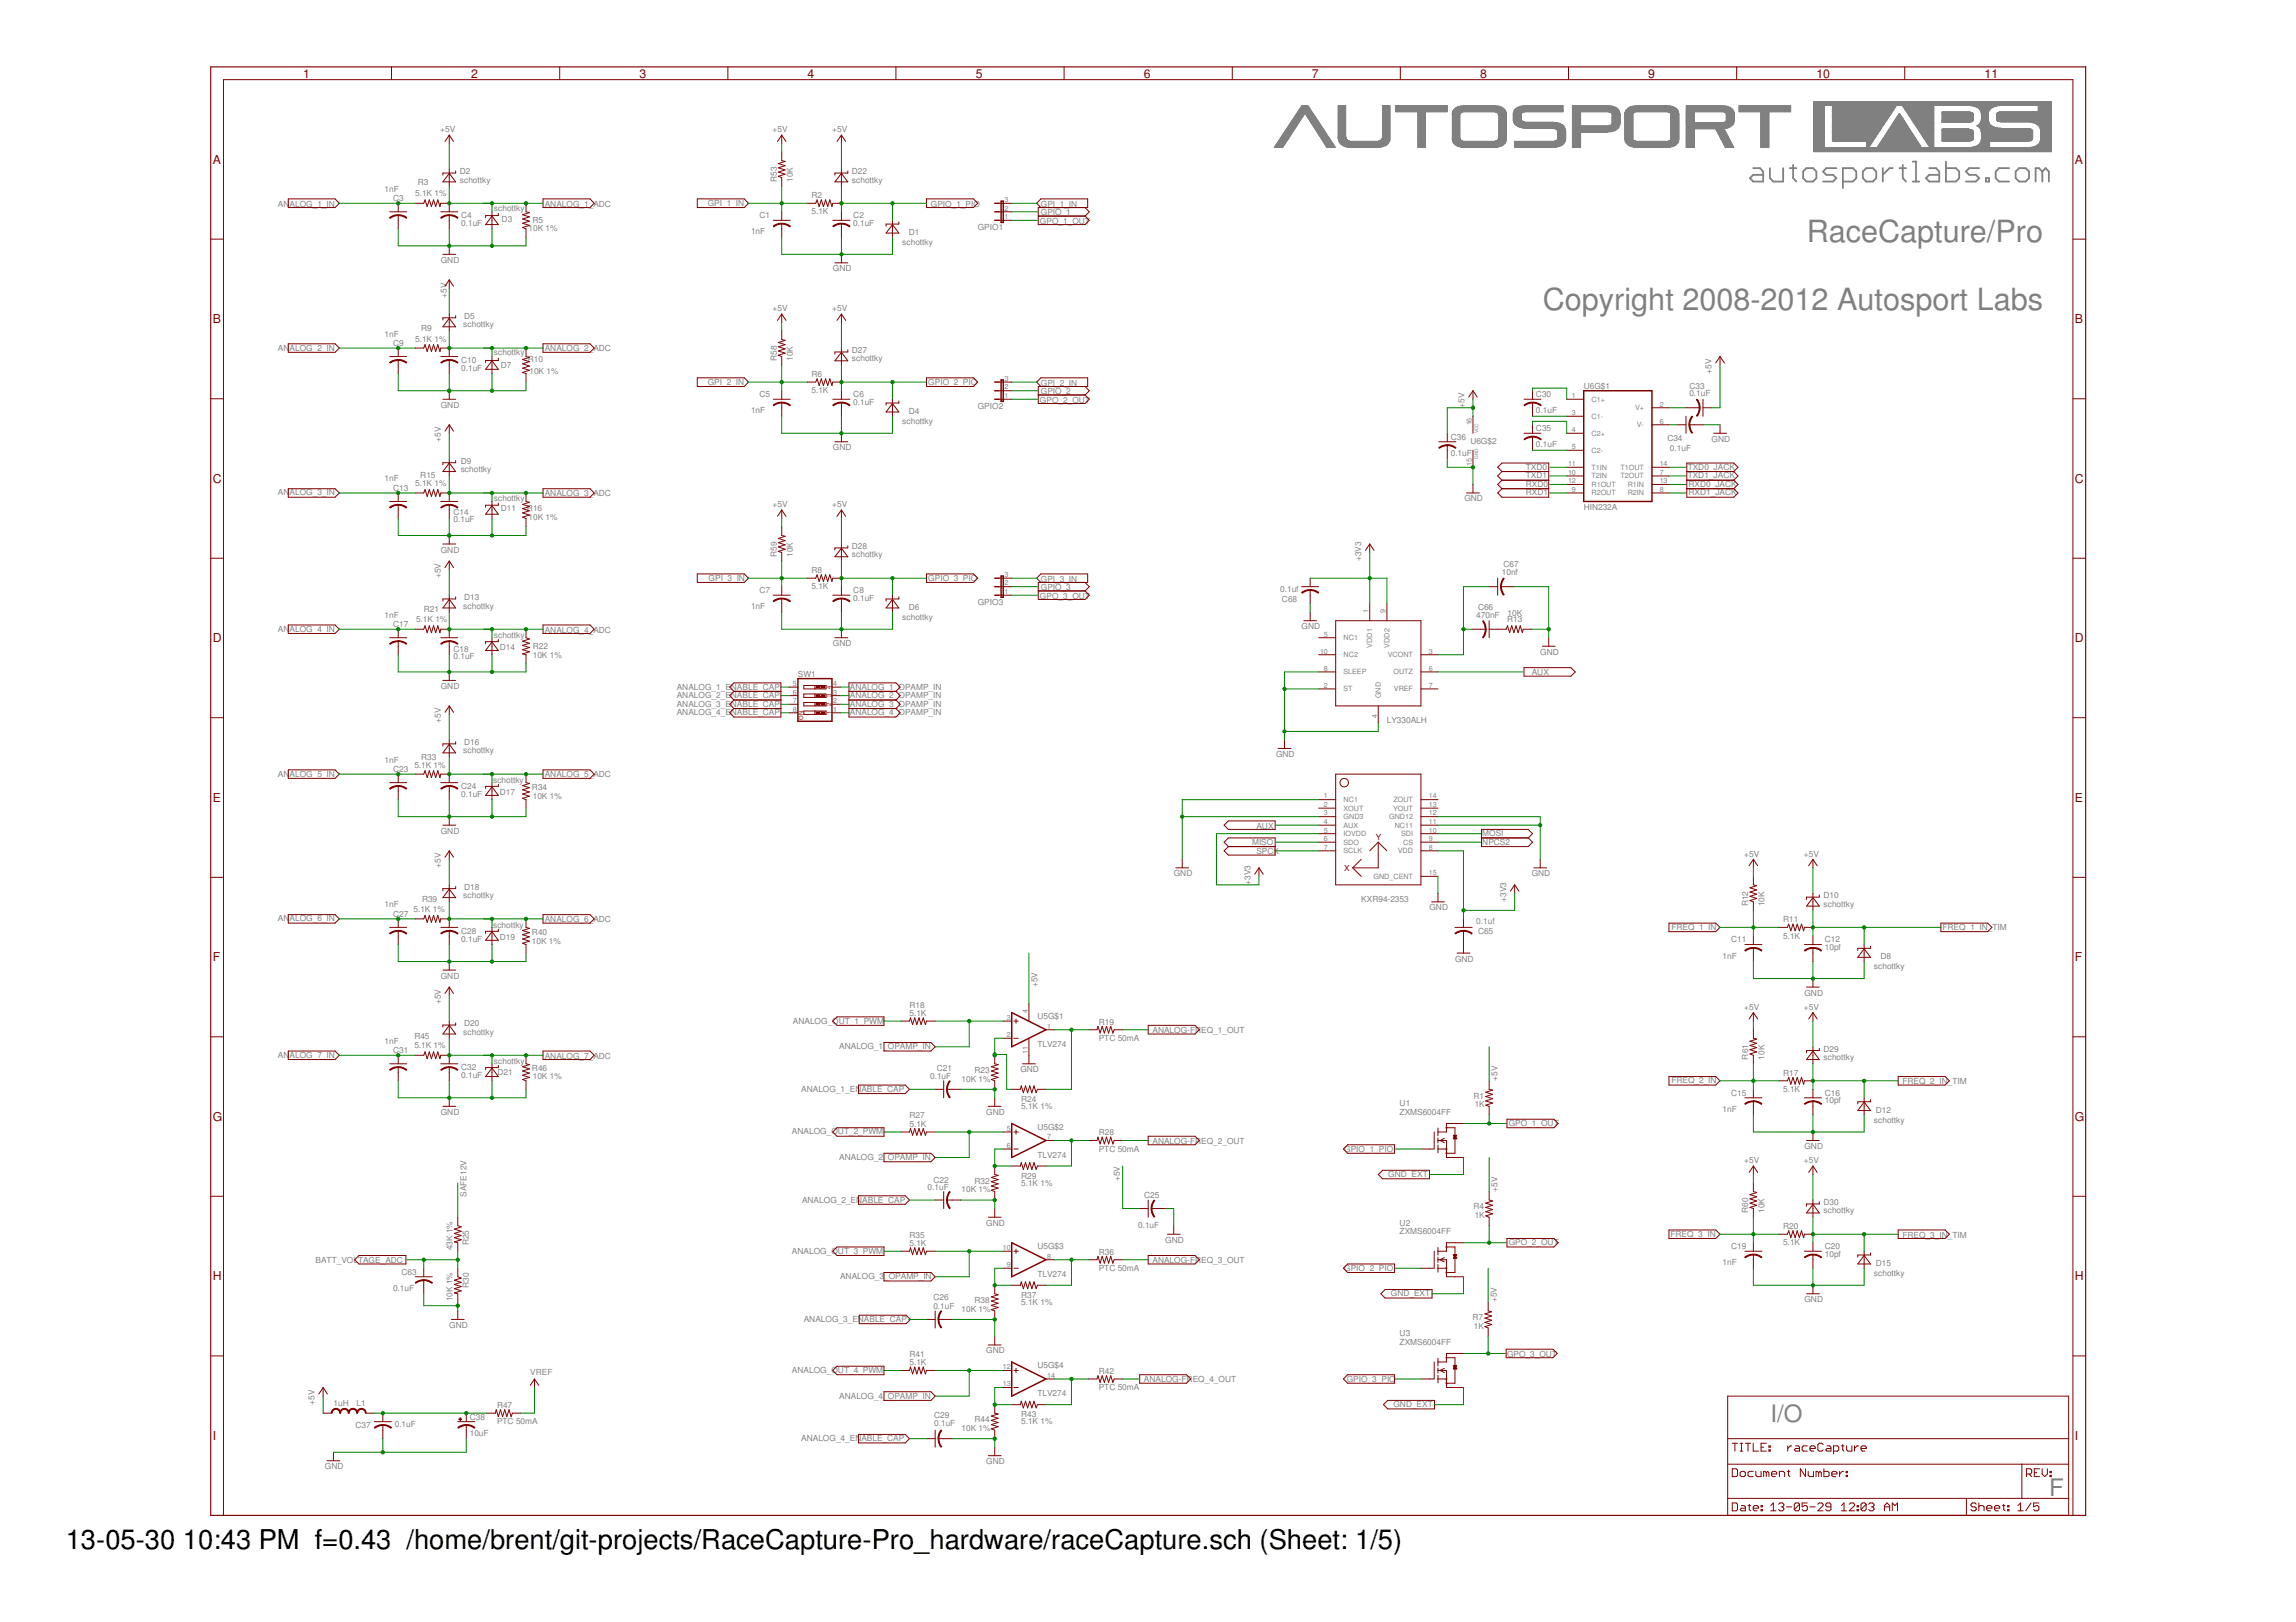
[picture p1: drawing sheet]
<svg xmlns="http://www.w3.org/2000/svg" width="297mm" height="210mm" viewBox="0 0 297 210" stroke-linecap="round" stroke-linejoin="round" font-family="sans-serif">
<defs><g id="words">
<g font-size="4" fill="#808080">
<text x="233.7" y="31.3">RaceCapture/Pro</text>
<text x="199.6" y="40.1">Copyright 2008-2012 Autosport Labs</text>
</g>
<g font-size="3.5">
<text x="8.5" y="200.4">13-05-30</text>
<text x="23.7" y="200.4">10:43 PM f=0.43 /home/brent/git-projects/RaceCapture-Pro_hardware/raceCapture.sch (Sheet: 1/5)</text>
</g>
<g font-size="3.1" fill="#808080">
<text x="229" y="184">I/O</text>
<text x="265.1" y="193.6">F</text>
</g>
<g font-size="1.6" fill="#800000">
<text x="39.2" y="10.1">1</text>
<text x="61" y="10.1">2</text>
<text x="82.7" y="10.1">3</text>
<text x="104.5" y="10.1">4</text>
<text x="126.2" y="10.1">5</text>
<text x="148" y="10.1">6</text>
<text x="169.7" y="10.1">7</text>
<text x="191.5" y="10.1">8</text>
<text x="213.2" y="10.1">9</text>
<text x="235" y="10.1">10</text>
<text x="256.7" y="10.1">11</text>
<text x="27.5" y="21.2">A</text>
<text x="268.4" y="21.2">A</text>
<text x="27.5" y="41.8">B</text>
<text x="268.4" y="41.8">B</text>
<text x="27.5" y="62.5">C</text>
<text x="268.4" y="62.5">C</text>
<text x="27.5" y="83.1">D</text>
<text x="268.4" y="83.1">D</text>
<text x="27.5" y="103.8">E</text>
<text x="268.4" y="103.8">E</text>
<text x="27.5" y="124.4">F</text>
<text x="268.4" y="124.4">F</text>
<text x="27.5" y="145.1">G</text>
<text x="268.4" y="145.1">G</text>
<text x="27.5" y="165.7">H</text>
<text x="268.4" y="165.7">H</text>
<text x="27.5" y="186.3">I</text>
<text x="268.4" y="186.3">I</text>
</g>
<g font-size="1.1" fill="#808080">
<text x="57" y="17.1">+5V</text>
<text x="100" y="17.1">+5V</text>
<text x="107.7" y="17.1">+5V</text>
<text x="54" y="23.9">R3</text>
<text x="59.5" y="23.6">schottky</text>
<text x="59.5" y="22.5">D2</text>
<text x="100.5" y="23.5" transform="rotate(-90 100.5 23.5)">R53</text>
<text x="102.6" y="23.5" transform="rotate(-90 102.6 23.5)">10K</text>
<text x="110.2" y="23.6">schottky</text>
<text x="110.2" y="22.5">D22</text>
<text x="36" y="26.7">ANALOG_1_IN</text>
<text x="49.7" y="24.8">1nF</text>
<text x="50.8" y="26">C3</text>
<text x="53.7" y="25.3">5.1K 1%</text>
<text x="59.7" y="29.2">0.1uF</text>
<text x="59.7" y="28.2">C4</text>
<text x="63.9" y="27.4">schottky</text>
<text x="64.9" y="28.8">D3</text>
<text x="68.4" y="29.9">10K 1%</text>
<text x="68.9" y="28.8">R5</text>
<text x="70.5" y="26.7">ANALOG_1_ADC</text>
<text x="91.6" y="26.6">GPI_1_IN</text>
<text x="98.3" y="28.2">C1</text>
<text x="105" y="27.7">5.1K</text>
<text x="105" y="25.6">R2</text>
<text x="110.4" y="29.2">0.1uF</text>
<text x="110.4" y="28.2">C2</text>
<text x="120.4" y="26.7">GPIO_1_PIO</text>
<text x="126.5" y="29.8">GPIO1</text>
<text x="134.5" y="28.9">GPO_1_OUT</text>
<text x="134.7" y="26.7">GPI_1_IN</text>
<text x="134.7" y="27.8">GPIO_1</text>
<text x="57" y="34">GND</text>
<text x="97.2" y="30.3">1nF</text>
<text x="107.7" y="35.1">GND</text>
<text x="116.7" y="31.7">schottky</text>
<text x="117.6" y="30.4">D1</text>
<text x="57.8" y="38.5" transform="rotate(-90 57.8 38.5)">+5V</text>
<text x="60" y="41.3">D5</text>
<text x="100" y="40.3">+5V</text>
<text x="107.7" y="40.3">+5V</text>
<text x="36" y="45.5">ANALOG_2_IN</text>
<text x="49.7" y="43.6">1nF</text>
<text x="50.8" y="44.8">C9</text>
<text x="53.7" y="44.3">5.1K 1%</text>
<text x="54.5" y="42.9">R9</text>
<text x="59.7" y="48">0.1uF</text>
<text x="59.7" y="47">C10</text>
<text x="59.9" y="42.4">schottky</text>
<text x="63.9" y="46">schottky</text>
<text x="64.8" y="47.6">D7</text>
<text x="68.3" y="46.9">R10</text>
<text x="70.5" y="45.5">ANALOG_2_ADC</text>
<text x="100.5" y="46.7" transform="rotate(-90 100.5 46.7)">R58</text>
<text x="102.6" y="46.7" transform="rotate(-90 102.6 46.7)">10K</text>
<text x="110.2" y="46.8">schottky</text>
<text x="110.2" y="45.7">D27</text>
<text x="57" y="52.8">GND</text>
<text x="68.5" y="48.3">10K 1%</text>
<text x="91.6" y="49.8">GPI_2_IN</text>
<text x="97.2" y="53.5">1nF</text>
<text x="98.3" y="51.4">C5</text>
<text x="105" y="50.9">5.1K</text>
<text x="105" y="48.8">R6</text>
<text x="110.4" y="52.4">0.1uF</text>
<text x="110.4" y="51.4">C6</text>
<text x="117.6" y="53.6">D4</text>
<text x="120.1" y="49.8">GPIO_2_PIO</text>
<text x="126.5" y="53">GPIO2</text>
<text x="134.5" y="52.1">GPO_2_OUT</text>
<text x="134.7" y="49.9">GPI_2_IN</text>
<text x="134.7" y="51">GPIO_2</text>
<text x="189.5" y="52.8" transform="rotate(-90 189.5 52.8)">+5V</text>
<text x="198.7" y="53.5">0.1uF</text>
<text x="198.7" y="51.4">C30</text>
<text x="204.9" y="50.3">U6G$1</text>
<text x="218.6" y="51.3">0.1uF</text>
<text x="218.6" y="50.3">C33</text>
<text x="221.4" y="48.4" transform="rotate(-90 221.4 48.4)">+5V</text>
<text x="57" y="57.2" transform="rotate(-90 57 57.2)">+5V</text>
<text x="107.7" y="58.3">GND</text>
<text x="116.7" y="54.9">schottky</text>
<text x="187.7" y="59">0.1uF</text>
<text x="187.7" y="56.9">C36</text>
<text x="190.2" y="57.5">U6G$2</text>
<text x="198.7" y="57.9">0.1uF</text>
<text x="198.7" y="55.8">C35</text>
<text x="215.7" y="57.1">C34</text>
<text x="216.1" y="58.3">0.1uF</text>
<text x="221.4" y="57.2">GND</text>
<text x="36" y="64.1">ANALOG_3_IN</text>
<text x="49.7" y="62.3">1nF</text>
<text x="50.8" y="63.5">C13</text>
<text x="53.7" y="62.9">5.1K 1%</text>
<text x="54.4" y="61.8">R15</text>
<text x="59.6" y="61.1">schottky</text>
<text x="59.6" y="60.1">D9</text>
<text x="63.9" y="64.9">schottky</text>
<text x="70.5" y="64.2">ANALOG_3_ADC</text>
<text x="100" y="65.7">+5V</text>
<text x="107.7" y="65.7">+5V</text>
<text x="189.5" y="64.9">GND</text>
<text x="197.4" y="63">RXD0</text>
<text x="197.4" y="60.8">TXD0</text>
<text x="197.4" y="64.1">RXD1</text>
<text x="197.4" y="61.9">TXD1</text>
<text x="204.9" y="66">HIN232A</text>
<text x="218.3" y="60.8">TXD0_JACK</text>
<text x="218.3" y="61.9">TXD1_JACK</text>
<text x="218.5" y="63">RXD0_JACK</text>
<text x="218.5" y="64.1">RXD1_JACK</text>
<text x="57" y="71.5">GND</text>
<text x="58.7" y="67.6">0.1uF</text>
<text x="58.7" y="66.6">C14</text>
<text x="64.8" y="66.2">D11</text>
<text x="68.2" y="66.1">R16</text>
<text x="68.4" y="67.3">10K 1%</text>
<text x="110.2" y="71">D28</text>
<text x="57" y="74.8" transform="rotate(-90 57 74.8)">+5V</text>
<text x="60" y="77.6">D13</text>
<text x="91.7" y="75.1">GPI_3_IN</text>
<text x="98.3" y="76.7">C7</text>
<text x="100.5" y="72.1" transform="rotate(-90 100.5 72.1)">R59</text>
<text x="102.6" y="72.1" transform="rotate(-90 102.6 72.1)">10K</text>
<text x="105" y="76.2">5.1K</text>
<text x="105" y="74.2">R8</text>
<text x="110.2" y="72.1">schottky</text>
<text x="110.4" y="77.7">0.1uF</text>
<text x="110.4" y="76.7">C8</text>
<text x="120.1" y="75.1">GPIO_3_PIO</text>
<text x="134.5" y="77.5">GPO_3_OUT</text>
<text x="134.7" y="75.3">GPI_3_IN</text>
<text x="134.7" y="76.4">GPIO_3</text>
<text x="165.6" y="76.6">0.1uf</text>
<text x="165.9" y="77.8">C68</text>
<text x="176.1" y="72.6" transform="rotate(-90 176.1 72.6)">+3V3</text>
<text x="194.3" y="74.4">10nf</text>
<text x="194.5" y="73.4">C67</text>
<text x="36" y="81.8">ANALOG_4_IN</text>
<text x="49.7" y="79.9">1nF</text>
<text x="50.8" y="81.2">C17</text>
<text x="53.8" y="80.5">5.1K 1%</text>
<text x="54.8" y="79.2">R21</text>
<text x="59.9" y="78.8">schottky</text>
<text x="63.9" y="82.5">schottky</text>
<text x="68.9" y="84">R22</text>
<text x="70.5" y="81.9">ANALOG_4_ADC</text>
<text x="97.2" y="78.8">1nF</text>
<text x="107.7" y="83.6">GND</text>
<text x="116.7" y="80.2">schottky</text>
<text x="117.6" y="78.9">D6</text>
<text x="126.5" y="78.3">GPIO3</text>
<text x="168.4" y="81.4">GND</text>
<text x="191" y="79.9">470nF</text>
<text x="191.2" y="78.9">C66</text>
<text x="195" y="80.5">R13</text>
<text x="195" y="79.7">10K</text>
<text x="57" y="89.1">GND</text>
<text x="58.7" y="85.3">0.1uF</text>
<text x="58.7" y="84.4">C18</text>
<text x="64.7" y="84.1">D14</text>
<text x="68.9" y="85.2">10K 1%</text>
<text x="87.6" y="89.2">ANALOG_1_ENABLE_CAP</text>
<text x="103.2" y="87.6">SW1</text>
<text x="110" y="89.3">ANALOG_1_OPAMP_IN</text>
<text x="198.2" y="87.4">AUX</text>
<text x="199.3" y="84.7">GND</text>
<text x="57" y="93.6" transform="rotate(-90 57 93.6)">+5V</text>
<text x="87.6" y="90.4">ANALOG_2_ENABLE_CAP</text>
<text x="87.6" y="91.5">ANALOG_3_ENABLE_CAP</text>
<text x="87.6" y="92.6">ANALOG_4_ENABLE_CAP</text>
<text x="110" y="90.4">ANALOG_2_OPAMP_IN</text>
<text x="110" y="91.5">ANALOG_3_OPAMP_IN</text>
<text x="110" y="92.6">ANALOG_4_OPAMP_IN</text>
<text x="179.4" y="93.6">LY330ALH</text>
<text x="36" y="100.5">ANALOG_5_IN</text>
<text x="49.7" y="98.7">1nF</text>
<text x="50.8" y="99.9">C23</text>
<text x="53.6" y="99.4">5.1K 1%</text>
<text x="54.5" y="98.3">R33</text>
<text x="59.9" y="97.5">schottky</text>
<text x="60" y="96.4">D16</text>
<text x="63.8" y="101.4">schottky</text>
<text x="70.5" y="100.6">ANALOG_5_ADC</text>
<text x="165.1" y="98">GND</text>
<text x="57" y="107.9">GND</text>
<text x="59.7" y="103.1">0.1uF</text>
<text x="59.7" y="102.1">C24</text>
<text x="64.7" y="102.9">D17</text>
<text x="68.8" y="102.2">R34</text>
<text x="68.9" y="103.4">10K 1%</text>
<text x="162.5" y="107.2">AUX</text>
<text x="57" y="112.3" transform="rotate(-90 57 112.3)">+5V</text>
<text x="151.9" y="113.4">GND</text>
<text x="162" y="109.3">MISO</text>
<text x="162.5" y="110.5">SPCK</text>
<text x="191.8" y="108.2">MOSI</text>
<text x="191.8" y="109.3">NPCS2</text>
<text x="198.2" y="113.4">GND</text>
<text x="225.7" y="110.9">+5V</text>
<text x="233.4" y="110.9">+5V</text>
<text x="36" y="119.2">ANALOG_6_IN</text>
<text x="49.7" y="117.4">1nF</text>
<text x="50.8" y="118.6">C27</text>
<text x="53.5" y="118">5.1K 1%</text>
<text x="54.6" y="116.7">R39</text>
<text x="59.9" y="116.2">schottky</text>
<text x="60" y="115.1">D18</text>
<text x="70.5" y="119.4">ANALOG_6_ADC</text>
<text x="161.8" y="114.5" transform="rotate(-90 161.8 114.5)">+3V3</text>
<text x="176.1" y="116.7">KXR94-2353</text>
<text x="184.9" y="117.8">GND</text>
<text x="191" y="119.6">0.1uf</text>
<text x="194.9" y="116.7" transform="rotate(-90 194.9 116.7)">+3V3</text>
<text x="226.2" y="117.3" transform="rotate(-90 226.2 117.3)">R12</text>
<text x="228.3" y="117.3" transform="rotate(-90 228.3 117.3)">10K</text>
<text x="230.7" y="119.4">R11</text>
<text x="235.9" y="117.3">schottky</text>
<text x="235.9" y="116.2">D10</text>
<text x="59.7" y="121.8">0.1uF</text>
<text x="59.7" y="120.8">C28</text>
<text x="63.8" y="120.1">schottky</text>
<text x="64.7" y="121.6">D19</text>
<text x="68.8" y="122.1">10K 1%</text>
<text x="68.8" y="121">R40</text>
<text x="188.2" y="124.4">GND</text>
<text x="191.2" y="120.8">C65</text>
<text x="216.2" y="120.3">FREQ_1_IN</text>
<text x="222.9" y="124">1nF</text>
<text x="224" y="122">C11</text>
<text x="230.7" y="121.5">5.1K</text>
<text x="236.1" y="122.9">10pf</text>
<text x="236.1" y="122">C12</text>
<text x="242.4" y="125.4">schottky</text>
<text x="243.3" y="124.1">D8</text>
<text x="251.3" y="120.4">FREQ_1_IN_TIM</text>
<text x="57" y="129.9" transform="rotate(-90 57 129.9)">+5V</text>
<text x="57" y="126.6">GND</text>
<text x="117.7" y="131.5">5.1K</text>
<text x="117.7" y="130.4">R18</text>
<text x="134.2" y="127.7" transform="rotate(-90 134.2 127.7)">+5V</text>
<text x="134.2" y="131.9">U5G$1</text>
<text x="225.7" y="130.7">+5V</text>
<text x="233.4" y="130.7">+5V</text>
<text x="233.4" y="128.8">GND</text>
<text x="36" y="136.9">ANALOG_7_IN</text>
<text x="49.7" y="135.1">1nF</text>
<text x="50.8" y="136.3">C31</text>
<text x="53.6" y="135.7">5.1K 1%</text>
<text x="53.6" y="134.5">R45</text>
<text x="59.9" y="133.9">schottky</text>
<text x="60" y="132.8">D20</text>
<text x="63.9" y="137.6">schottky</text>
<text x="70.5" y="137">ANALOG_7_ADC</text>
<text x="102.6" y="132.5">ANALOG_OUT_1_PWM</text>
<text x="108.6" y="135.8">ANALOG_1_OPAMP_IN</text>
<text x="134.2" y="135.5">TLV274</text>
<text x="142.1" y="134.7">PTC 50mA</text>
<text x="142.1" y="132.6">R19</text>
<text x="149.1" y="133.7">ANALOG-FREQ_1_OUT</text>
<text x="226.2" y="137.1" transform="rotate(-90 226.2 137.1)">R61</text>
<text x="228.3" y="137.1" transform="rotate(-90 228.3 137.1)">10K</text>
<text x="235.9" y="137.2">schottky</text>
<text x="235.9" y="136.1">D29</text>
<text x="59.7" y="139.5">0.1uF</text>
<text x="59.7" y="138.5">C32</text>
<text x="64.3" y="139.1">D21</text>
<text x="68.8" y="138.6">R46</text>
<text x="68.9" y="139.6">10K 1%</text>
<text x="103.7" y="141.3">ANALOG_1_ENABLE_CAP</text>
<text x="120.3" y="139.7">0.1uF</text>
<text x="121.2" y="138.6">C21</text>
<text x="124.4" y="140">10K 1%</text>
<text x="126.1" y="138.9">R23</text>
<text x="132" y="138.8">GND</text>
<text x="132.1" y="143.5">5.1K 1%</text>
<text x="132.1" y="142.6">R24</text>
<text x="181.1" y="143.2">U1</text>
<text x="190.6" y="142.2">R1</text>
<text x="190.8" y="143.3">1K</text>
<text x="193.8" y="139.9" transform="rotate(-90 193.8 139.9)">+5V</text>
<text x="216.2" y="140.2">FREQ_2_IN</text>
<text x="222.9" y="143.9">1nF</text>
<text x="224" y="141.8">C15</text>
<text x="230.7" y="141.3">5.1K</text>
<text x="230.7" y="139.2">R17</text>
<text x="236.1" y="142.8">10pf</text>
<text x="236.1" y="141.8">C16</text>
<text x="242.7" y="144">D12</text>
<text x="246.1" y="140.3">FREQ_2_IN_TIM</text>
<text x="57" y="144.3">GND</text>
<text x="102.5" y="146.8">ANALOG_OUT_2_PWM</text>
<text x="117.7" y="145.8">5.1K</text>
<text x="117.7" y="144.7">R27</text>
<text x="127.6" y="144.3">GND</text>
<text x="134.2" y="149.8">TLV274</text>
<text x="134.2" y="146.2">U5G$2</text>
<text x="142.1" y="149">PTC 50mA</text>
<text x="142.1" y="146.9">R28</text>
<text x="149.1" y="148">ANALOG-FREQ_2_OUT</text>
<text x="173.9" y="149">GPIO_1_PIO</text>
<text x="181.1" y="144.3">ZXMS6004FF</text>
<text x="195.2" y="145.7">GPO_1_OUT</text>
<text x="233.4" y="148.7">GND</text>
<text x="242.4" y="145.3">schottky</text>
<text x="60.3" y="154.9" transform="rotate(-90 60.3 154.9)">SAFE12V</text>
<text x="103.8" y="155.6">ANALOG_2_ENABLE_CAP</text>
<text x="108.6" y="150.1">ANALOG_2_OPAMP_IN</text>
<text x="120" y="154">0.1uF</text>
<text x="120.8" y="153">C22</text>
<text x="124.4" y="154.3">10K 1%</text>
<text x="126.1" y="153.2">R32</text>
<text x="132.1" y="153.4">5.1K 1%</text>
<text x="132.1" y="152.6">R29</text>
<text x="144.9" y="152.8" transform="rotate(-90 144.9 152.8)">+5V</text>
<text x="148" y="155">C25</text>
<text x="179.6" y="152.3">GND_EXT</text>
<text x="193.8" y="154.2" transform="rotate(-90 193.8 154.2)">+5V</text>
<text x="225.7" y="150.6">+5V</text>
<text x="233.4" y="150.6">+5V</text>
<text x="235.9" y="155.9">D30</text>
<text x="58.6" y="161.8" transform="rotate(-90 58.6 161.8)">43K 1%</text>
<text x="60.6" y="161.1" transform="rotate(-90 60.6 161.1)">R25</text>
<text x="117.7" y="161.3">5.1K</text>
<text x="117.7" y="160.2">R35</text>
<text x="127.6" y="158.6">GND</text>
<text x="134.2" y="161.6">U5G$3</text>
<text x="147.2" y="158.9">0.1uF</text>
<text x="150.7" y="160.8">GND</text>
<text x="181.1" y="159.7">ZXMS6004FF</text>
<text x="181.1" y="158.6">U2</text>
<text x="190.6" y="156.5">R4</text>
<text x="190.8" y="157.6">1K</text>
<text x="195.2" y="161.1">GPO_2_OUT</text>
<text x="216.1" y="160">FREQ_3_IN</text>
<text x="224" y="161.6">C19</text>
<text x="226.2" y="157" transform="rotate(-90 226.2 157)">R60</text>
<text x="228.3" y="157" transform="rotate(-90 228.3 157)">10K</text>
<text x="230.7" y="161.1">5.1K</text>
<text x="230.7" y="159.1">R20</text>
<text x="235.9" y="157">schottky</text>
<text x="236.1" y="161.6">C20</text>
<text x="246.1" y="160.2">FREQ_3_IN_TIM</text>
<text x="40.8" y="163.5">BATT_VOLTAGE_ADC</text>
<text x="50.8" y="167">0.1uF</text>
<text x="52" y="165">C63</text>
<text x="60.6" y="166.6" transform="rotate(-90 60.6 166.6)">R30</text>
<text x="102.5" y="162.2">ANALOG_OUT_3_PWM</text>
<text x="108.7" y="165.5">ANALOG_3_OPAMP_IN</text>
<text x="132.1" y="168">R37</text>
<text x="134.2" y="165.2">TLV274</text>
<text x="142.1" y="164.5">PTC 50mA</text>
<text x="142.1" y="162.4">R36</text>
<text x="149.1" y="163.5">ANALOG-FREQ_3_OUT</text>
<text x="173.9" y="164.5">GPIO_2_PIO</text>
<text x="179.9" y="167.8">GND_EXT</text>
<text x="222.9" y="163.7">1nF</text>
<text x="236.1" y="162.6">10pf</text>
<text x="242.4" y="165.1">schottky</text>
<text x="242.7" y="163.8">D15</text>
<text x="58.1" y="171.8">GND</text>
<text x="58.6" y="168.4" transform="rotate(-90 58.6 168.4)">10K 1%</text>
<text x="104" y="171.1">ANALOG_3_ENABLE_CAP</text>
<text x="120.8" y="169.4">0.1uF</text>
<text x="120.8" y="168.3">C26</text>
<text x="124.4" y="169.7">10K 1%</text>
<text x="126.1" y="168.6">R38</text>
<text x="132.1" y="168.9">5.1K 1%</text>
<text x="181.1" y="172.9">U3</text>
<text x="190.5" y="170.8">R7</text>
<text x="190.7" y="171.9">1K</text>
<text x="193.6" y="168.5" transform="rotate(-90 193.6 168.5)">+5V</text>
<text x="233.4" y="168.5">GND</text>
<text x="68.6" y="177.9">VREF</text>
<text x="102.5" y="177.7">ANALOG_OUT_4_PWM</text>
<text x="117.7" y="176.7">5.1K</text>
<text x="117.7" y="175.6">R41</text>
<text x="127.6" y="175.2">GND</text>
<text x="134.2" y="177.1">U5G$4</text>
<text x="142.1" y="179.9">PTC 50mA</text>
<text x="142.1" y="177.8">R42</text>
<text x="148" y="178.9">ANALOG-FREQ_4_OUT</text>
<text x="174.2" y="178.8">GPIO_3_PIO</text>
<text x="181.1" y="174">ZXMS6004FF</text>
<text x="195" y="175.6">GPO_3_OUT</text>
<text x="40.7" y="181.8" transform="rotate(-90 40.7 181.8)">+5V</text>
<text x="43.1" y="182">1uH</text>
<text x="46" y="184.8">C37</text>
<text x="46.1" y="182">L1</text>
<text x="51.1" y="184.7">0.1uF</text>
<text x="60.8" y="185.8">10uF</text>
<text x="60.8" y="183.7">C38</text>
<text x="64.3" y="184.3">PTC 50mA</text>
<text x="64.3" y="182.2">R47</text>
<text x="108.6" y="181">ANALOG_4_OPAMP_IN</text>
<text x="120.9" y="184.6">0.1uF</text>
<text x="120.9" y="183.5">C29</text>
<text x="124.4" y="185.2">10K 1%</text>
<text x="126.1" y="184.1">R44</text>
<text x="132.1" y="184.3">5.1K 1%</text>
<text x="132.1" y="183.4">R43</text>
<text x="134.2" y="180.7">TLV274</text>
<text x="180.3" y="182.1">GND_EXT</text>
<text x="42" y="190.1">GND</text>
<text x="103.7" y="186.5">ANALOG_4_ENABLE_CAP</text>
<text x="127.6" y="189.5">GND</text>
</g>
<g font-size="1.1" fill="#800000">
<text x="173.9" y="112.7">X</text>
<text x="178" y="108.7">Y</text>
</g>
<g font-size=".9" fill="#808080">
<text x="130" y="28.4">1</text>
<text x="130" y="27.2">2</text>
<text x="130" y="26.1">3</text>
<text x="130" y="51.5">1</text>
<text x="130" y="50.4">2</text>
<text x="130" y="49.3">3</text>
<text x="203.4" y="51.5">1</text>
<text x="203.4" y="53.7">3</text>
<text x="205.9" y="52">C1+</text>
<text x="211.5" y="53.1">V+</text>
<text x="214.7" y="52.6">2</text>
<text x="190.4" y="55.1" transform="rotate(-90 190.4 55.1)">16</text>
<text x="203.4" y="55.9">4</text>
<text x="203.4" y="58.1">5</text>
<text x="205.9" y="54.2">C1-</text>
<text x="205.9" y="56.4">C2+</text>
<text x="205.9" y="58.6">C2-</text>
<text x="211.8" y="55.3">V-</text>
<text x="214.7" y="54.8">6</text>
<text x="190.4" y="60.3" transform="rotate(-90 190.4 60.3)">15</text>
<text x="202.9" y="60.3">11</text>
<text x="202.9" y="61.4">10</text>
<text x="202.9" y="62.5">12</text>
<text x="203.4" y="63.6">9</text>
<text x="205.9" y="60.8">T1IN</text>
<text x="205.9" y="61.9">T2IN</text>
<text x="205.9" y="63">R1OUT</text>
<text x="205.9" y="64.1">R2OUT</text>
<text x="209.6" y="60.8">T1OUT</text>
<text x="209.6" y="61.9">T2OUT</text>
<text x="210.6" y="63">R1IN</text>
<text x="210.6" y="64.1">R2IN</text>
<text x="214.7" y="60.3">14</text>
<text x="214.7" y="61.4">7</text>
<text x="214.7" y="62.5">13</text>
<text x="214.7" y="63.6">8</text>
<text x="130" y="76.9">1</text>
<text x="130" y="75.8">2</text>
<text x="130" y="74.7">3</text>
<text x="171.3" y="82.4">5</text>
<text x="173.8" y="82.9">NC1</text>
<text x="177.1" y="79.3" transform="rotate(-90 177.1 79.3)">1</text>
<text x="177.5" y="83.8" transform="rotate(-90 177.5 83.8)">VDD1</text>
<text x="179.3" y="79.3" transform="rotate(-90 179.3 79.3)">9</text>
<text x="179.7" y="83.8" transform="rotate(-90 179.7 83.8)">VDD2</text>
<text x="102.6" y="88.8">5</text>
<text x="102.6" y="89.9">6</text>
<text x="107.8" y="89.9">3</text>
<text x="107.8" y="88.8">4</text>
<text x="170.8" y="84.6">10</text>
<text x="171.3" y="86.8">8</text>
<text x="171.3" y="89">2</text>
<text x="173.8" y="85.1">NC2</text>
<text x="173.8" y="87.3">SLEEP</text>
<text x="173.8" y="89.5">ST</text>
<text x="179.6" y="85.1">VCONT</text>
<text x="180.3" y="87.3">OUTZ</text>
<text x="180.3" y="89.5">VREF</text>
<text x="184.8" y="89">7</text>
<text x="184.8" y="86.8">6</text>
<text x="184.8" y="84.6">3</text>
<text x="102.6" y="91">7</text>
<text x="102.6" y="92.1">8</text>
<text x="107.8" y="91">2</text>
<text x="178.2" y="92.9" transform="rotate(-90 178.2 92.9)">4</text>
<text x="178.6" y="90.3" transform="rotate(-90 178.6 90.3)">GND</text>
<text x="171.3" y="103.3">1</text>
<text x="171.3" y="104.4">2</text>
<text x="171.3" y="105.5">3</text>
<text x="171.3" y="106.6">4</text>
<text x="171.3" y="107.7">5</text>
<text x="173.8" y="103.8">NC1</text>
<text x="173.8" y="104.9">XOUT</text>
<text x="173.8" y="106">GND3</text>
<text x="173.8" y="107.1">AUX</text>
<text x="179.7" y="106">GND12</text>
<text x="180.2" y="104.9">YOUT</text>
<text x="180.3" y="103.8">ZOUT</text>
<text x="180.4" y="107.1">NC11</text>
<text x="184.8" y="107.7">10</text>
<text x="184.8" y="106.6">11</text>
<text x="184.8" y="105.5">12</text>
<text x="184.8" y="104.4">13</text>
<text x="184.8" y="103.3">14</text>
<text x="171.3" y="108.8">6</text>
<text x="171.3" y="109.9">7</text>
<text x="173.8" y="108.2">IOVDD</text>
<text x="173.8" y="109.3">SDO</text>
<text x="173.8" y="110.4">SCLK</text>
<text x="177.7" y="113.7">GND_CENT</text>
<text x="180.8" y="110.4">VDD</text>
<text x="181.3" y="108.2">SDI</text>
<text x="181.5" y="109.3">CS</text>
<text x="184.8" y="109.9">8</text>
<text x="184.8" y="108.8">9</text>
<text x="184.8" y="113.3">15</text>
<text x="130.2" y="132">3</text>
<text x="133" y="131.1" transform="rotate(-90 133 131.1)">4</text>
<text x="130.2" y="134.2">2</text>
<text x="133" y="136.4" transform="rotate(-90 133 136.4)">11</text>
<text x="135.5" y="133.1">1</text>
<text x="130.2" y="148.5">6</text>
<text x="130.2" y="146.3">5</text>
<text x="135.5" y="147.4">7</text>
<text x="129.7" y="161.8">10</text>
<text x="130.2" y="164">9</text>
<text x="135.5" y="162.9">8</text>
<text x="129.7" y="179.4">13</text>
<text x="129.7" y="177.2">12</text>
<text x="135.5" y="178.3">14</text>
</g>
<g font-size=".8" fill="#800000">
<text x="107.5" y="89.1" transform="rotate(-90 107.5 89.1)">4</text>
<text x="103.9" y="93.2" transform="rotate(-90 103.9 93.2)">ON</text>
<text x="107.5" y="92.3" transform="rotate(-90 107.5 92.3)">1</text>
<text x="107.5" y="91.4" transform="rotate(-90 107.5 91.4)">2</text>
<text x="107.5" y="90.3" transform="rotate(-90 107.5 90.3)">3</text>
</g>
<g font-size=".6" fill="#808080">
<text x="191.2" y="59.4" transform="rotate(-90 191.2 59.4)">GND</text>
<text x="191.2" y="56.1" transform="rotate(-90 191.2 56.1)">VCC</text>
</g>
</g></defs>
<g fill="#808080" stroke="#808080" stroke-width=".13">
<path d="M234.6 19.6h30.8z"/>
<path d="M234.6 19.5h30.8z"/>
<path d="M234.6 19.4h30.8z"/>
<path d="M234.6 19.3l30.8 .1z"/>
<path d="M234.6 19.3h30.8z"/>
<path d="M234.6 19.2l30.8 .1z"/>
<path d="M234.6 19.2h30.8z"/>
<path d="M234.6 19.1l30.8 .1z"/>
<path d="M164.8 19l1.1 .1z"/>
<path d="M171.7 19l1.1 .1z"/>
<path d="M174.7 19l3.6 .1z"/>
<path d="M183.4 19l1 .1z"/>
<path d="M189.3 19l4.2 .1z"/>
<path d="M195.9 19l5.2 .1z"/>
<path d="M203.4 19l1.1 .1z"/>
<path d="M211.7 19l4.1 .1z"/>
<path d="M218.1 19l1.1 .1z"/>
<path d="M223.2 19l1.1 .1z"/>
<path d="M227.8 19l1.1 .1z"/>
<path d="M234.6 19l1.4 .1z"/>
<path d="M241.5 19l.3 .1z"/>
<path d="M242.9 19l5.7 .1z"/>
<path d="M249.7 19l.5 .1z"/>
<path d="M255 19l2.4 .1z"/>
<path d="M262.7 19l2.7 .1z"/>
<path d="M164.9 19h1.1z"/>
<path d="M171.6 19h1.1z"/>
<path d="M174.2 19h4.5z"/>
<path d="M183.4 19h1z"/>
<path d="M188.9 19h4.9z"/>
<path d="M195.9 19h5.5z"/>
<path d="M203.4 19h1.1z"/>
<path d="M211.3 19h4.9z"/>
<path d="M218.1 19h1.1z"/>
<path d="M223.2 19h1.1z"/>
<path d="M227.8 19h1.1z"/>
<path d="M234.6 19h1.4z"/>
<path d="M241.5 19h.3z"/>
<path d="M242.9 19h5.6z"/>
<path d="M249.6 19h.6z"/>
<path d="M255.2 19h2.2z"/>
<path d="M263 19h2.4z"/>
<path d="M164.9 18.9l1.1 .1z"/>
<path d="M171.6 18.9l1.1 .1z"/>
<path d="M174 18.9l4.9 .1z"/>
<path d="M183.4 18.9l1 .1z"/>
<path d="M188.7 18.9l5.4 .1z"/>
<path d="M195.9 18.9l5.8 .1z"/>
<path d="M203.4 18.9l1.1 .1z"/>
<path d="M211 18.9l5.4 .1z"/>
<path d="M218.1 18.9l1.1 .1z"/>
<path d="M223.2 18.9l1.1 .1z"/>
<path d="M227.8 18.9l1.1 .1z"/>
<path d="M234.6 18.9l1.4 .1z"/>
<path d="M241.5 18.9l.3 .1z"/>
<path d="M242.9 18.9l5.6 .1z"/>
<path d="M249.6 18.9l.6 .1z"/>
<path d="M255.5 18.9l1.9 .1z"/>
<path d="M263.2 18.9l2.2 .1z"/>
<path d="M164.9 18.9h1.1z"/>
<path d="M171.6 18.9h1.1z"/>
<path d="M173.9 18.9h5.1z"/>
<path d="M183.4 18.9h1z"/>
<path d="M188.5 18.9h5.7z"/>
<path d="M195.9 18.9h5.9z"/>
<path d="M203.4 18.9h1.1z"/>
<path d="M210.9 18.9h5.7z"/>
<path d="M218.1 18.9h1.1z"/>
<path d="M223.1 18.9h1.1z"/>
<path d="M227.8 18.9h1.1z"/>
<path d="M234.6 18.9h1.4z"/>
<path d="M241.5 18.9h.3z"/>
<path d="M243 18.9h5.5z"/>
<path d="M249.6 18.9h.6z"/>
<path d="M255.6 18.9h1.8z"/>
<path d="M263.3 18.9h2.1z"/>
<path d="M165 18.8l1.1 .1z"/>
<path d="M171.5 18.8l1.1 .1z"/>
<path d="M173.8 18.8l5.4 .1z"/>
<path d="M183.4 18.8l1 .1z"/>
<path d="M188.4 18.8l5.9 .1z"/>
<path d="M195.9 18.8l6 .1z"/>
<path d="M203.4 18.8l1.1 .1z"/>
<path d="M210.8 18.8l5.9 .1z"/>
<path d="M218.1 18.8l1.1 .1z"/>
<path d="M223.1 18.8l1.1 .1z"/>
<path d="M227.8 18.8l1.1 .1z"/>
<path d="M234.6 18.8l1.4 .1z"/>
<path d="M241.5 18.8l.4 .1z"/>
<path d="M243 18.8l5.4 .1z"/>
<path d="M249.5 18.8l.7 .1z"/>
<path d="M255.8 18.8l1.6 .1z"/>
<path d="M263.4 18.8l2 .1z"/>
<path d="M165.1 18.8h1z"/>
<path d="M171.5 18.8h1.1z"/>
<path d="M173.7 18.8h5.6z"/>
<path d="M183.4 18.8h1z"/>
<path d="M188.4 18.8h6z"/>
<path d="M195.9 18.8h6.2z"/>
<path d="M203.4 18.8h1.1z"/>
<path d="M210.7 18.8h6.1z"/>
<path d="M218.1 18.8h1.1z"/>
<path d="M223.1 18.8h1.1z"/>
<path d="M227.8 18.8h1.1z"/>
<path d="M234.6 18.8h1.4z"/>
<path d="M241.5 18.8h.5z"/>
<path d="M243 18.8h5.4z"/>
<path d="M249.5 18.8h.7z"/>
<path d="M255.9 18.8h1.5z"/>
<path d="M263.5 18.8h1.9z"/>
<path d="M165.1 18.7l1.1 .1z"/>
<path d="M171.4 18.7l1.1 .1z"/>
<path d="M173.6 18.7l5.8 .1z"/>
<path d="M183.4 18.7l1 .1z"/>
<path d="M188.3 18.7l6.2 .1z"/>
<path d="M195.9 18.7l6.3 .1z"/>
<path d="M203.4 18.7l1.1 .1z"/>
<path d="M210.6 18.7l6.2 .1z"/>
<path d="M218.1 18.7l1.1 .1z"/>
<path d="M223.1 18.7l1.1 .1z"/>
<path d="M227.8 18.7l1.1 .1z"/>
<path d="M234.6 18.7l1.4 .1z"/>
<path d="M241.5 18.7l.5 .1z"/>
<path d="M243.1 18.7l5.3 .1z"/>
<path d="M249.5 18.7l.7 .1z"/>
<path d="M256 18.7l1.4 .1z"/>
<path d="M263.6 18.7l1.8 .1z"/>
<path d="M165.1 18.7h1.1z"/>
<path d="M171.4 18.7h1.1z"/>
<path d="M173.5 18.7h5.9z"/>
<path d="M183.4 18.7h1z"/>
<path d="M188.2 18.7h6.4z"/>
<path d="M195.9 18.7h6.3z"/>
<path d="M203.4 18.7h1.1z"/>
<path d="M210.5 18.7h6.4z"/>
<path d="M218.1 18.7h1.1z"/>
<path d="M223 18.7h1.1z"/>
<path d="M227.8 18.7h1.1z"/>
<path d="M234.6 18.7h1.4z"/>
<path d="M241.5 18.7h.5z"/>
<path d="M243.1 18.7h5.2z"/>
<path d="M249.4 18.7h.8z"/>
<path d="M256 18.7h1.4z"/>
<path d="M263.7 18.7h1.7z"/>
<path d="M165.2 18.6h1z"/>
<path d="M171.4 18.6h1.1z"/>
<path d="M173.5 18.6h6.1z"/>
<path d="M183.4 18.6h1z"/>
<path d="M188.2 18.6h6.4z"/>
<path d="M195.9 18.6h6.4z"/>
<path d="M203.4 18.6h1.1z"/>
<path d="M210.5 18.6h6.4z"/>
<path d="M218.1 18.6h1.1z"/>
<path d="M223 18.6h1z"/>
<path d="M227.8 18.6h1.1z"/>
<path d="M234.6 18.6h1.4z"/>
<path d="M241.5 18.6h.6z"/>
<path d="M243.1 18.6h5.2z"/>
<path d="M249.4 18.6h.8z"/>
<path d="M256.1 18.6h1.3z"/>
<path d="M263.8 18.6h1.6z"/>
<path d="M165.2 18.6h1.1z"/>
<path d="M171.3 18.6h1.1z"/>
<path d="M173.4 18.6h6.2z"/>
<path d="M188.1 18.6h6.6z"/>
<path d="M210.4 18.6h6.6z"/>
<path d="M222.9 18.6h1.1z"/>
<path d="M243.2 18.6h5.1z"/>
<path d="M249.3 18.6h.9z"/>
<path d="M165.2 18.5h1.1z"/>
<path d="M171.3 18.5h1.1z"/>
<path d="M173.4 18.5h6.2z"/>
<path d="M183.4 18.5h1z"/>
<path d="M188 18.5h6.7z"/>
<path d="M195.9 18.5h6.4z"/>
<path d="M203.4 18.5h1.1z"/>
<path d="M210.4 18.5h6.7z"/>
<path d="M218.1 18.5h1.1z"/>
<path d="M222.9 18.5h1.1z"/>
<path d="M227.8 18.5h1.1z"/>
<path d="M234.6 18.5h1.4z"/>
<path d="M241.5 18.5h.6z"/>
<path d="M243.2 18.5h5z"/>
<path d="M249.3 18.5h.9z"/>
<path d="M256.1 18.5h1.3z"/>
<path d="M263.9 18.5h1.5z"/>
<path d="M165.3 18.5h1z"/>
<path d="M173.3 18.5h6.4z"/>
<path d="M188 18.5h6.8z"/>
<path d="M195.9 18.5h6.5z"/>
<path d="M241.5 18.5h.7z"/>
<path d="M256.2 18.5h1.2z"/>
<path d="M165.3 18.4h1.1z"/>
<path d="M171.2 18.4h1.1z"/>
<path d="M173.3 18.4h6.4z"/>
<path d="M183.4 18.4h1z"/>
<path d="M188 18.4h6.8z"/>
<path d="M195.9 18.4h6.5z"/>
<path d="M203.4 18.4h1.1z"/>
<path d="M210.3 18.4h6.8z"/>
<path d="M218.1 18.4h1.1z"/>
<path d="M222.8 18.4h1.1z"/>
<path d="M227.8 18.4h1.1z"/>
<path d="M234.6 18.4h1.4z"/>
<path d="M241.5 18.4h.7z"/>
<path d="M243.3 18.4h4.9z"/>
<path d="M249.3 18.4h.9z"/>
<path d="M256.3 18.4h1.1z"/>
<path d="M263.9 18.4h1.5z"/>
<path d="M165.3 18.3l1.1 .1z"/>
<path d="M171.2 18.3l1.1 .1z"/>
<path d="M173.3 18.3l6.4 .1z"/>
<path d="M183.4 18.3l1 .1z"/>
<path d="M187.9 18.3l6.9 .1z"/>
<path d="M195.9 18.3l6.5 .1z"/>
<path d="M203.4 18.3l1.1 .1z"/>
<path d="M210.3 18.3l6.9 .1z"/>
<path d="M218.1 18.3l1.1 .1z"/>
<path d="M222.8 18.3l1.1 .1z"/>
<path d="M227.8 18.3l1.1 .1z"/>
<path d="M234.6 18.3l1.4 .1z"/>
<path d="M241.5 18.3l.7 .1z"/>
<path d="M243.3 18.3l4.8 .1z"/>
<path d="M249.2 18.3l1 .1z"/>
<path d="M256.3 18.3l1.1 .1z"/>
<path d="M263.9 18.3l1.5 .1z"/>
<path d="M165.4 18.3h1z"/>
<path d="M171.2 18.3h1.1z"/>
<path d="M173.2 18.3h6.6z"/>
<path d="M183.4 18.3h1z"/>
<path d="M187.9 18.3h6.9z"/>
<path d="M195.9 18.3h6.6z"/>
<path d="M203.4 18.3h1.1z"/>
<path d="M210.3 18.3h6.9z"/>
<path d="M218.1 18.3h1.1z"/>
<path d="M222.8 18.3h1.1z"/>
<path d="M227.8 18.3h1.1z"/>
<path d="M234.6 18.3h1.4z"/>
<path d="M241.5 18.3h.8z"/>
<path d="M243.3 18.3h4.8z"/>
<path d="M249.2 18.3h1z"/>
<path d="M256.3 18.3h1.1z"/>
<path d="M263.9 18.3h1.5z"/>
<path d="M165.4 18.2l1.1 .1z"/>
<path d="M171.1 18.2l1.1 .1z"/>
<path d="M173.2 18.2l1.4 .1z"/>
<path d="M178.3 18.2l1.5 .1z"/>
<path d="M183.4 18.2l1 .1z"/>
<path d="M187.9 18.2l1.3 .1z"/>
<path d="M193.4 18.2l1.4 .1z"/>
<path d="M201.1 18.2l1.4 .1z"/>
<path d="M203.4 18.2l1.1 .1z"/>
<path d="M210.2 18.2l1.4 .1z"/>
<path d="M215.8 18.2l1.3 .1z"/>
<path d="M218.1 18.2l1.1 .1z"/>
<path d="M222.8 18.2l1.1 .1z"/>
<path d="M227.8 18.2l1.1 .1z"/>
<path d="M234.6 18.2l1.4 .1z"/>
<path d="M237.1 18.2l5.2 .1z"/>
<path d="M243.4 18.2l4.6 .1z"/>
<path d="M249.1 18.2l1.1 .1z"/>
<path d="M251.2 18.2l3.7 .1z"/>
<path d="M256.3 18.2l6.3 .1z"/>
<path d="M264 18.2l1.4 .1z"/>
<path d="M165.4 18.2h1.1z"/>
<path d="M171.1 18.2h1.1z"/>
<path d="M173.2 18.2h1.2z"/>
<path d="M178.5 18.2h1.3z"/>
<path d="M183.4 18.2h1z"/>
<path d="M187.9 18.2h1.2z"/>
<path d="M193.7 18.2h1.1z"/>
<path d="M201.3 18.2h1.2z"/>
<path d="M203.4 18.2h1.1z"/>
<path d="M210.3 18.2h1.2z"/>
<path d="M216 18.2h1.1z"/>
<path d="M218.1 18.2h1.1z"/>
<path d="M222.8 18.2h1.1z"/>
<path d="M227.8 18.2h1.1z"/>
<path d="M234.6 18.2h1.4z"/>
<path d="M237.1 18.2h5.3z"/>
<path d="M243.5 18.2h4.5z"/>
<path d="M249.1 18.2h1.1z"/>
<path d="M251.2 18.2h3.9z"/>
<path d="M256.3 18.2h6.5z"/>
<path d="M264 18.2h1.4z"/>
<path d="M165.5 18.1l1.1 .1z"/>
<path d="M171.1 18.1l1.1 .1z"/>
<path d="M173.2 18.1l1.1 .1z"/>
<path d="M178.6 18.1l1.2 .1z"/>
<path d="M183.4 18.1l1 .1z"/>
<path d="M187.9 18.1l1.1 .1z"/>
<path d="M193.7 18.1l1.2 .1z"/>
<path d="M201.4 18.1l1.1 .1z"/>
<path d="M203.4 18.1l1.1 .1z"/>
<path d="M210.2 18.1l1.2 .1z"/>
<path d="M216.1 18.1l1.1 .1z"/>
<path d="M218.1 18.1l1.1 .1z"/>
<path d="M222.7 18.1l1.1 .1z"/>
<path d="M227.8 18.1l1.1 .1z"/>
<path d="M234.6 18.1l1.4 .1z"/>
<path d="M237.1 18.1l5.3 .1z"/>
<path d="M243.5 18.1l4.5 .1z"/>
<path d="M249.1 18.1l1.1 .1z"/>
<path d="M251.2 18.1l4 .1z"/>
<path d="M256.3 18.1l6.6 .1z"/>
<path d="M264 18.1l1.4 .1z"/>
<path d="M165.5 18.1h1.1z"/>
<path d="M171 18.1h1.1z"/>
<path d="M173.2 18.1h1.1z"/>
<path d="M178.7 18.1h1.1z"/>
<path d="M183.4 18.1h1z"/>
<path d="M187.9 18.1h1.1z"/>
<path d="M193.8 18.1h1.1z"/>
<path d="M201.4 18.1h1.1z"/>
<path d="M203.4 18.1h1.1z"/>
<path d="M210.2 18.1h1.1z"/>
<path d="M216.2 18.1h1z"/>
<path d="M218.1 18.1h1.1z"/>
<path d="M222.7 18.1h1.1z"/>
<path d="M227.8 18.1h1.1z"/>
<path d="M234.6 18.1h1.4z"/>
<path d="M237.1 18.1h5.3z"/>
<path d="M243.5 18.1h4.4z"/>
<path d="M249 18.1h1.2z"/>
<path d="M251.2 18.1h4z"/>
<path d="M256.3 18.1h6.6z"/>
<path d="M264 18.1h1.4z"/>
<path d="M165.6 18l1.1 .1z"/>
<path d="M171 18l1.1 .1z"/>
<path d="M173.2 18l1.1 .1z"/>
<path d="M178.7 18l1.1 .1z"/>
<path d="M183.4 18l1 .1z"/>
<path d="M187.9 18l1 .1z"/>
<path d="M193.8 18l1.1 .1z"/>
<path d="M201.5 18l1.1 .1z"/>
<path d="M203.4 18l1.1 .1z"/>
<path d="M210.2 18l1.1 .1z"/>
<path d="M216.2 18l1 .1z"/>
<path d="M218.1 18l1.1 .1z"/>
<path d="M222.7 18l1.1 .1z"/>
<path d="M227.8 18l1.1 .1z"/>
<path d="M234.6 18l1.4 .1z"/>
<path d="M237 18l5.5 .1z"/>
<path d="M243.5 18l4.4 .1z"/>
<path d="M249 18l1.2 .1z"/>
<path d="M251.2 18l4.1 .1z"/>
<path d="M256.3 18l6.6 .1z"/>
<path d="M264 18l1.4 .1z"/>
<path d="M165.6 17.9l1.1 .1z"/>
<path d="M171 17.9l1.1 .1z"/>
<path d="M173.2 17.9l1 .1z"/>
<path d="M178.8 17.9l1 .1z"/>
<path d="M183.4 17.9l1 .1z"/>
<path d="M187.9 17.9l1 .1z"/>
<path d="M193.8 17.9l1.1 .1z"/>
<path d="M201.5 17.9l1.1 .1z"/>
<path d="M203.4 17.9l1.1 .1z"/>
<path d="M210.2 17.9l1.1 .1z"/>
<path d="M216.2 17.9l1 .1z"/>
<path d="M218.1 17.9l1.1 .1z"/>
<path d="M222.6 17.9l1.1 .1z"/>
<path d="M227.8 17.9l1.1 .1z"/>
<path d="M234.6 17.9l1.4 .1z"/>
<path d="M237.1 17.9l5.4 .1z"/>
<path d="M243.6 17.9l4.3 .1z"/>
<path d="M249 17.9l1.2 .1z"/>
<path d="M251.2 17.9l4.1 .1z"/>
<path d="M256.4 17.9l6.6 .1z"/>
<path d="M264 17.9l1.4 .1z"/>
<path d="M165.6 17.9h1.1z"/>
<path d="M170.9 17.9h1.1z"/>
<path d="M173.1 17.9h1.1z"/>
<path d="M178.8 17.9h1z"/>
<path d="M183.4 17.9h1z"/>
<path d="M187.9 17.9h1z"/>
<path d="M193.9 17.9h1z"/>
<path d="M201.5 17.9h1.1z"/>
<path d="M203.4 17.9h1.1z"/>
<path d="M210.2 17.9h1.1z"/>
<path d="M216.2 17.9h1z"/>
<path d="M218.1 17.9h1.1z"/>
<path d="M222.6 17.9h1.1z"/>
<path d="M227.8 17.9h1.1z"/>
<path d="M234.6 17.9h1.4z"/>
<path d="M237.1 17.9h5.4z"/>
<path d="M243.6 17.9h4.2z"/>
<path d="M248.9 17.9h1.3z"/>
<path d="M251.2 17.9h4.1z"/>
<path d="M256.4 17.9h6.6z"/>
<path d="M264 17.9h1.4z"/>
<path d="M165.7 17.8l1.1 .1z"/>
<path d="M170.9 17.8l1.1 .1z"/>
<path d="M173.1 17.8l1.1 .1z"/>
<path d="M178.9 17.8l.9 .1z"/>
<path d="M183.4 17.8l1 .1z"/>
<path d="M187.9 17.8l1 .1z"/>
<path d="M193.9 17.8l1 .1z"/>
<path d="M201.5 17.8l1.1 .1z"/>
<path d="M203.4 17.8l1.1 .1z"/>
<path d="M210.2 17.8l1.1 .1z"/>
<path d="M216.2 17.8l1 .1z"/>
<path d="M218.1 17.8l1.1 .1z"/>
<path d="M222.6 17.8l1.1 .1z"/>
<path d="M227.8 17.8l1.1 .1z"/>
<path d="M234.6 17.8l1.4 .1z"/>
<path d="M237.1 17.8l5.5 .1z"/>
<path d="M243.6 17.8l4.2 .1z"/>
<path d="M248.9 17.8l1.3 .1z"/>
<path d="M251.2 17.8l4.1 .1z"/>
<path d="M256.4 17.8l6.6 .1z"/>
<path d="M264 17.8l1.4 .1z"/>
<path d="M165.7 17.8h1.1z"/>
<path d="M170.9 17.8h1.1z"/>
<path d="M173.1 17.8h1.1z"/>
<path d="M178.9 17.8h.9z"/>
<path d="M183.4 17.8h1z"/>
<path d="M187.9 17.8h1z"/>
<path d="M193.9 17.8h1z"/>
<path d="M201.5 17.8h1.1z"/>
<path d="M203.4 17.8h1.1z"/>
<path d="M210.2 17.8h1.1z"/>
<path d="M216.2 17.8h1z"/>
<path d="M218.1 17.8h1.1z"/>
<path d="M222.6 17.8h1.1z"/>
<path d="M227.8 17.8h1.1z"/>
<path d="M234.6 17.8h1.4z"/>
<path d="M237.1 17.8h5.5z"/>
<path d="M243.7 17.8h4.1z"/>
<path d="M248.9 17.8h1.3z"/>
<path d="M251.2 17.8h4.1z"/>
<path d="M256.4 17.8h6.6z"/>
<path d="M264 17.8h1.4z"/>
<path d="M165.7 17.7l1.1 .1z"/>
<path d="M170.8 17.7l1.1 .1z"/>
<path d="M173.1 17.7l1.1 .1z"/>
<path d="M178.9 17.7l.9 .1z"/>
<path d="M183.4 17.7l1 .1z"/>
<path d="M187.9 17.7l1 .1z"/>
<path d="M193.9 17.7l1 .1z"/>
<path d="M201.5 17.7l1.1 .1z"/>
<path d="M203.4 17.7l1.1 .1z"/>
<path d="M210.2 17.7l1.1 .1z"/>
<path d="M216.2 17.7l1 .1z"/>
<path d="M218.1 17.7l1.1 .1z"/>
<path d="M222.5 17.7l1.1 .1z"/>
<path d="M227.8 17.7l1.1 .1z"/>
<path d="M234.6 17.7l1.4 .1z"/>
<path d="M237 17.7l5.6 .1z"/>
<path d="M243.7 17.7l4 .1z"/>
<path d="M248.8 17.7l1.4 .1z"/>
<path d="M251.2 17.7l4.1 .1z"/>
<path d="M256.4 17.7l6.6 .1z"/>
<path d="M264 17.7l1.4 .1z"/>
<path d="M165.8 17.7h1z"/>
<path d="M170.8 17.7h1z"/>
<path d="M173.1 17.7h1z"/>
<path d="M178.9 17.7h.9z"/>
<path d="M183.4 17.7h1z"/>
<path d="M187.9 17.7h1z"/>
<path d="M193.9 17.7h1z"/>
<path d="M201.5 17.7h1.1z"/>
<path d="M203.4 17.7h1.1z"/>
<path d="M210.2 17.7h1.1z"/>
<path d="M216.2 17.7h1z"/>
<path d="M218.1 17.7h1.1z"/>
<path d="M222.5 17.7h1.1z"/>
<path d="M227.8 17.7h1.1z"/>
<path d="M234.6 17.7h1.4z"/>
<path d="M237.1 17.7h5.6z"/>
<path d="M243.8 17.7h3.9z"/>
<path d="M248.7 17.7h1.5z"/>
<path d="M251.2 17.7h4.1z"/>
<path d="M256.4 17.7h6.6z"/>
<path d="M264 17.7h1.4z"/>
<path d="M165.8 17.6l1.1 .1z"/>
<path d="M170.7 17.6l1.1 .1z"/>
<path d="M173.1 17.6l1 .1z"/>
<path d="M178.9 17.6l.9 .1z"/>
<path d="M183.4 17.6l1 .1z"/>
<path d="M187.9 17.6l1 .1z"/>
<path d="M193.9 17.6l1 .1z"/>
<path d="M201.5 17.6l1.1 .1z"/>
<path d="M203.4 17.6l1.1 .1z"/>
<path d="M210.2 17.6l1.1 .1z"/>
<path d="M216.2 17.6l1 .1z"/>
<path d="M218.1 17.6l1.1 .1z"/>
<path d="M222.5 17.6l1.1 .1z"/>
<path d="M227.8 17.6l1.1 .1z"/>
<path d="M234.6 17.6l1.4 .1z"/>
<path d="M237.1 17.6l5.6 .1z"/>
<path d="M243.8 17.6l3.8 .1z"/>
<path d="M248.7 17.6l1.5 .1z"/>
<path d="M251.2 17.6l4.1 .1z"/>
<path d="M256.4 17.6l6.6 .1z"/>
<path d="M264 17.6l1.4 .1z"/>
<path d="M165.8 17.6h1.1z"/>
<path d="M170.7 17.6h1.1z"/>
<path d="M173.1 17.6h1z"/>
<path d="M178.9 17.6h.9z"/>
<path d="M183.4 17.6h1z"/>
<path d="M187.9 17.6h1z"/>
<path d="M193.9 17.6h1z"/>
<path d="M201.5 17.6h1.1z"/>
<path d="M203.4 17.6h1.1z"/>
<path d="M210.2 17.6h1.1z"/>
<path d="M216.2 17.6h1z"/>
<path d="M218.1 17.6h1.1z"/>
<path d="M222.5 17.6h1.1z"/>
<path d="M227.8 17.6h1.1z"/>
<path d="M234.6 17.6h1.4z"/>
<path d="M237.1 17.6h5.6z"/>
<path d="M243.8 17.6h3.8z"/>
<path d="M248.7 17.6h1.5z"/>
<path d="M251.2 17.6h4.1z"/>
<path d="M256.4 17.6h6.6z"/>
<path d="M264 17.6h1.4z"/>
<path d="M165.9 17.5h1z"/>
<path d="M170.7 17.5h1z"/>
<path d="M173.1 17.5h1z"/>
<path d="M178.9 17.5h.9z"/>
<path d="M183.4 17.5h1z"/>
<path d="M187.9 17.5h1z"/>
<path d="M193.9 17.5h1z"/>
<path d="M201.5 17.5h1.1z"/>
<path d="M203.4 17.5h1.1z"/>
<path d="M210.2 17.5h1.1z"/>
<path d="M216.2 17.5h1z"/>
<path d="M218.1 17.5h1.1z"/>
<path d="M222.4 17.5h1.1z"/>
<path d="M227.8 17.5h1.1z"/>
<path d="M234.6 17.5h1.4z"/>
<path d="M237.1 17.5h5.7z"/>
<path d="M243.8 17.5h3.8z"/>
<path d="M248.6 17.5h1.6z"/>
<path d="M251.2 17.5h4.1z"/>
<path d="M256.4 17.5h6.6z"/>
<path d="M264 17.5h1.4z"/>
<path d="M165.9 17.5h1.1z"/>
<path d="M170.6 17.5h1.1z"/>
<path d="M243.9 17.5h3.6z"/>
<path d="M165.9 17.4h1.1z"/>
<path d="M170.6 17.4h1.1z"/>
<path d="M173.1 17.4h1z"/>
<path d="M178.9 17.4h.9z"/>
<path d="M183.4 17.4h1z"/>
<path d="M187.9 17.4h1z"/>
<path d="M193.9 17.4h1z"/>
<path d="M201.5 17.4h1.1z"/>
<path d="M203.4 17.4h1.1z"/>
<path d="M210.2 17.4h1.1z"/>
<path d="M216.2 17.4h1z"/>
<path d="M218.1 17.4h1.1z"/>
<path d="M222.3 17.4h1.1z"/>
<path d="M227.8 17.4h1.1z"/>
<path d="M234.6 17.4h1.4z"/>
<path d="M237.1 17.4h5.8z"/>
<path d="M243.9 17.4h3.6z"/>
<path d="M248.6 17.4h1.6z"/>
<path d="M251.2 17.4h4.1z"/>
<path d="M256.4 17.4h6.6z"/>
<path d="M264 17.4h1.4z"/>
<path d="M166 17.4h1z"/>
<path d="M170.6 17.4h1z"/>
<path d="M244 17.4h3.5z"/>
<path d="M248.5 17.4h1.7z"/>
<path d="M166 17.3h1.1z"/>
<path d="M170.5 17.3h1.1z"/>
<path d="M173.1 17.3h1z"/>
<path d="M178.9 17.3h.9z"/>
<path d="M183.4 17.3h1z"/>
<path d="M187.9 17.3h1z"/>
<path d="M193.9 17.3h1z"/>
<path d="M201.5 17.3h1.1z"/>
<path d="M203.4 17.3h1.1z"/>
<path d="M210.2 17.3h1.1z"/>
<path d="M216.2 17.3h1z"/>
<path d="M218.1 17.3h1.1z"/>
<path d="M222.3 17.3h1.1z"/>
<path d="M227.8 17.3h1.1z"/>
<path d="M234.6 17.3h1.4z"/>
<path d="M237.1 17.3h5.8z"/>
<path d="M244 17.3h3.4z"/>
<path d="M248.5 17.3h1.7z"/>
<path d="M251.2 17.3h4.1z"/>
<path d="M256.4 17.3h6.6z"/>
<path d="M264 17.3h1.4z"/>
<path d="M166 17.2l1.2 .1z"/>
<path d="M170.5 17.2l1.1 .1z"/>
<path d="M173.1 17.2l1 .1z"/>
<path d="M178.9 17.2l.9 .1z"/>
<path d="M183.4 17.2l1 .1z"/>
<path d="M187.9 17.2l1 .1z"/>
<path d="M193.9 17.2l1 .1z"/>
<path d="M201.5 17.2l1.1 .1z"/>
<path d="M203.4 17.2l1.1 .1z"/>
<path d="M210.2 17.2l1.1 .1z"/>
<path d="M216.2 17.2l1 .1z"/>
<path d="M218.1 17.2l1.1 .1z"/>
<path d="M222.3 17.2l1.1 .1z"/>
<path d="M227.8 17.2l1.1 .1z"/>
<path d="M234.6 17.2l1.4 .1z"/>
<path d="M237.1 17.2l5.8 .1z"/>
<path d="M244.1 17.2l3.3 .1z"/>
<path d="M248.5 17.2l1.7 .1z"/>
<path d="M251.2 17.2l4.1 .1z"/>
<path d="M256.4 17.2l6.6 .1z"/>
<path d="M264 17.2l1.4 .1z"/>
<path d="M166.1 17.2h1.1z"/>
<path d="M170.5 17.2h1.1z"/>
<path d="M173.1 17.2h1z"/>
<path d="M178.9 17.2h.9z"/>
<path d="M183.4 17.2h1z"/>
<path d="M187.9 17.2h1z"/>
<path d="M193.9 17.2h1z"/>
<path d="M201.5 17.2h1.1z"/>
<path d="M203.4 17.2h1.1z"/>
<path d="M210.2 17.2h1.1z"/>
<path d="M216.2 17.2h1z"/>
<path d="M218.1 17.2h1.1z"/>
<path d="M222.2 17.2h1.1z"/>
<path d="M227.8 17.2h1.1z"/>
<path d="M234.6 17.2h1.4z"/>
<path d="M237 17.2h6z"/>
<path d="M244.1 17.2h3.3z"/>
<path d="M248.5 17.2h1.7z"/>
<path d="M251.2 17.2h4.1z"/>
<path d="M256.4 17.2h6.6z"/>
<path d="M264 17.2h1.4z"/>
<path d="M166.2 17.1l1 .1z"/>
<path d="M170.4 17.1l1.1 .1z"/>
<path d="M173.1 17.1l1 .1z"/>
<path d="M178.9 17.1l.9 .1z"/>
<path d="M183.4 17.1l1 .1z"/>
<path d="M187.9 17.1l1 .1z"/>
<path d="M193.9 17.1l1 .1z"/>
<path d="M201.5 17.1l1.1 .1z"/>
<path d="M203.4 17.1l1.1 .1z"/>
<path d="M210.2 17.1l1.1 .1z"/>
<path d="M216.2 17.1l1 .1z"/>
<path d="M218.1 17.1l1.1 .1z"/>
<path d="M222.2 17.1l1.1 .1z"/>
<path d="M227.8 17.1l1.1 .1z"/>
<path d="M234.6 17.1l1.4 .1z"/>
<path d="M237 17.1l6 .1z"/>
<path d="M244.1 17.1l3.2 .1z"/>
<path d="M248.4 17.1l1.8 .1z"/>
<path d="M251.2 17.1l4.1 .1z"/>
<path d="M256.4 17.1l6.6 .1z"/>
<path d="M264 17.1l1.4 .1z"/>
<path d="M166.2 17.1h1.1z"/>
<path d="M170.4 17.1h1z"/>
<path d="M173.1 17.1h1z"/>
<path d="M178.9 17.1h.9z"/>
<path d="M183.4 17.1h1z"/>
<path d="M187.9 17.1h1z"/>
<path d="M193.9 17.1h1z"/>
<path d="M201.5 17.1h1.1z"/>
<path d="M203.4 17.1h4.6z"/>
<path d="M210.2 17.1h1.1z"/>
<path d="M216.2 17.1h1z"/>
<path d="M218.1 17.1h1.1z"/>
<path d="M222.2 17.1h1.1z"/>
<path d="M227.8 17.1h1.1z"/>
<path d="M234.6 17.1h1.4z"/>
<path d="M237.1 17.1h6z"/>
<path d="M244.2 17.1h3.1z"/>
<path d="M248.4 17.1h1.8z"/>
<path d="M251.2 17.1h4.1z"/>
<path d="M256.4 17.1h6.6z"/>
<path d="M264 17.1h1.4z"/>
<path d="M166.2 17l1.1 .1z"/>
<path d="M170.3 17l1.1 .1z"/>
<path d="M173.1 17l1 .1z"/>
<path d="M178.9 17l.9 .1z"/>
<path d="M183.4 17l1 .1z"/>
<path d="M187.9 17l1 .1z"/>
<path d="M193.9 17l1 .1z"/>
<path d="M201.5 17l1.1 .1z"/>
<path d="M203.4 17l5 .1z"/>
<path d="M210.2 17l1.1 .1z"/>
<path d="M216.2 17l1 .1z"/>
<path d="M218.1 17l1.1 .1z"/>
<path d="M222.2 17l1 .1z"/>
<path d="M227.8 17l1.1 .1z"/>
<path d="M234.6 17l1.4 .1z"/>
<path d="M237.1 17l6 .1z"/>
<path d="M244.2 17l3.1 .1z"/>
<path d="M248.4 17l1.8 .1z"/>
<path d="M251.2 17l4.1 .1z"/>
<path d="M256.3 17l6.7 .1z"/>
<path d="M264 17l1.4 .1z"/>
<path d="M166.2 17h1.1z"/>
<path d="M170.3 17h1.1z"/>
<path d="M173.1 17h1z"/>
<path d="M178.9 17h.9z"/>
<path d="M183.4 17h1z"/>
<path d="M187.9 17h1z"/>
<path d="M193.9 17h1z"/>
<path d="M201.5 17h1.1z"/>
<path d="M203.4 17h5.3z"/>
<path d="M210.2 17h1.1z"/>
<path d="M216.2 17h1z"/>
<path d="M218.1 17h1.1z"/>
<path d="M222.1 17h1.1z"/>
<path d="M227.8 17h1.1z"/>
<path d="M234.6 17h1.4z"/>
<path d="M237.1 17h6z"/>
<path d="M244.2 17h3z"/>
<path d="M248.3 17h1.9z"/>
<path d="M251.2 17h4.1z"/>
<path d="M256.3 17h6.7z"/>
<path d="M264 17h1.4z"/>
<path d="M166.3 16.9l1 .1z"/>
<path d="M170.3 16.9l1 .1z"/>
<path d="M173.1 16.9l1 .1z"/>
<path d="M178.9 16.9l.9 .1z"/>
<path d="M183.4 16.9l1 .1z"/>
<path d="M187.9 16.9l1 .1z"/>
<path d="M193.9 16.9l1 .1z"/>
<path d="M201.5 16.9l1.1 .1z"/>
<path d="M203.4 16.9l5.4 .1z"/>
<path d="M210.2 16.9l1.1 .1z"/>
<path d="M216.2 16.9l1 .1z"/>
<path d="M218.1 16.9l1.1 .1z"/>
<path d="M222.1 16.9l1.1 .1z"/>
<path d="M227.8 16.9l1.1 .1z"/>
<path d="M234.6 16.9l1.4 .1z"/>
<path d="M237 16.9l6.2 .1z"/>
<path d="M244.2 16.9l3 .1z"/>
<path d="M248.2 16.9l2 .1z"/>
<path d="M251.2 16.9l4 .1z"/>
<path d="M256.3 16.9l6.7 .1z"/>
<path d="M264 16.9l1.4 .1z"/>
<path d="M166.3 16.8l1.1 .1z"/>
<path d="M170.2 16.8l1.1 .1z"/>
<path d="M173.1 16.8l1 .1z"/>
<path d="M178.9 16.8l.9 .1z"/>
<path d="M183.4 16.8l1 .1z"/>
<path d="M187.9 16.8l1 .1z"/>
<path d="M193.9 16.8l1 .1z"/>
<path d="M201.4 16.8l1.1 .1z"/>
<path d="M203.4 16.8l5.6 .1z"/>
<path d="M210.2 16.8l1.1 .1z"/>
<path d="M216.2 16.8l1 .1z"/>
<path d="M218.1 16.8l1.1 .1z"/>
<path d="M222.1 16.8l1.1 .1z"/>
<path d="M227.8 16.8l1.1 .1z"/>
<path d="M234.6 16.8l1.4 .1z"/>
<path d="M237.1 16.8l6.1 .1z"/>
<path d="M244.3 16.8l2.9 .1z"/>
<path d="M248.2 16.8l2 .1z"/>
<path d="M251.2 16.8l4 .1z"/>
<path d="M256.3 16.8l6.7 .1z"/>
<path d="M264 16.8l1.4 .1z"/>
<path d="M166.3 16.8h1.1z"/>
<path d="M170.2 16.8h1.1z"/>
<path d="M173.1 16.8h1z"/>
<path d="M178.9 16.8h.9z"/>
<path d="M183.4 16.8h1z"/>
<path d="M187.9 16.8h1z"/>
<path d="M193.9 16.8h1z"/>
<path d="M201.4 16.8h1.1z"/>
<path d="M203.4 16.8h5.7z"/>
<path d="M210.2 16.8h1.1z"/>
<path d="M216.2 16.8h1z"/>
<path d="M218.1 16.8h1.1z"/>
<path d="M222 16.8h1.1z"/>
<path d="M227.8 16.8h1.1z"/>
<path d="M234.6 16.8h1.4z"/>
<path d="M237.1 16.8h6.2z"/>
<path d="M244.3 16.8h2.8z"/>
<path d="M248.2 16.8h2z"/>
<path d="M251.2 16.8h3.9z"/>
<path d="M256.3 16.8h6.6z"/>
<path d="M264 16.8h1.4z"/>
<path d="M166.4 16.7l1 .1z"/>
<path d="M170.2 16.7l1 .1z"/>
<path d="M173.1 16.7l1 .1z"/>
<path d="M178.9 16.7l.9 .1z"/>
<path d="M183.4 16.7l1 .1z"/>
<path d="M187.9 16.7l1 .1z"/>
<path d="M193.9 16.7l1 .1z"/>
<path d="M201.4 16.7l1.1 .1z"/>
<path d="M203.4 16.7l5.7 .1z"/>
<path d="M210.2 16.7l1.1 .1z"/>
<path d="M216.2 16.7l1 .1z"/>
<path d="M218.1 16.7l1.1 .1z"/>
<path d="M222 16.7l1.1 .1z"/>
<path d="M227.8 16.7l1.1 .1z"/>
<path d="M234.6 16.7l1.4 .1z"/>
<path d="M237.1 16.7l6.2 .1z"/>
<path d="M244.3 16.7l2.8 .1z"/>
<path d="M248.2 16.7l2 .1z"/>
<path d="M251.2 16.7l3.8 .1z"/>
<path d="M256.3 16.7l6.6 .1z"/>
<path d="M264 16.7l1.4 .1z"/>
<path d="M166.4 16.7h1.1z"/>
<path d="M170.1 16.7h1.1z"/>
<path d="M173.1 16.7h1z"/>
<path d="M178.9 16.7h.9z"/>
<path d="M183.4 16.7h1z"/>
<path d="M187.9 16.7h1z"/>
<path d="M193.9 16.7h1z"/>
<path d="M201.3 16.7h1.2z"/>
<path d="M203.4 16.7h5.8z"/>
<path d="M210.2 16.7h1.1z"/>
<path d="M216.2 16.7h1z"/>
<path d="M218.1 16.7h1.1z"/>
<path d="M221.9 16.7h1.2z"/>
<path d="M227.8 16.7h1.1z"/>
<path d="M234.6 16.7h1.4z"/>
<path d="M237.1 16.7h6.2z"/>
<path d="M244.4 16.7h2.7z"/>
<path d="M248.2 16.7h2z"/>
<path d="M251.2 16.7h3.6z"/>
<path d="M256.2 16.7h6.6z"/>
<path d="M264 16.7h1.4z"/>
<path d="M166.4 16.6l1.1 .1z"/>
<path d="M170.1 16.6l1.1 .1z"/>
<path d="M173.1 16.6l1 .1z"/>
<path d="M178.9 16.6l.9 .1z"/>
<path d="M183.4 16.6l1 .1z"/>
<path d="M187.9 16.6l1 .1z"/>
<path d="M193.9 16.6l1 .1z"/>
<path d="M201.1 16.6l1.4 .1z"/>
<path d="M203.4 16.6l5.9 .1z"/>
<path d="M210.2 16.6l1.1 .1z"/>
<path d="M216.2 16.6l1 .1z"/>
<path d="M218.1 16.6l5 .1z"/>
<path d="M227.8 16.6l1.1 .1z"/>
<path d="M234.6 16.6l1.4 .1z"/>
<path d="M237.1 16.6l6.3 .1z"/>
<path d="M244.4 16.6l2.6 .1z"/>
<path d="M248.1 16.6l2.1 .1z"/>
<path d="M256.2 16.6l6.4 .1z"/>
<path d="M264 16.6l1.4 .1z"/>
<path d="M166.5 16.6h1.1z"/>
<path d="M170.1 16.6h1z"/>
<path d="M173.1 16.6h1z"/>
<path d="M178.9 16.6h.9z"/>
<path d="M183.4 16.6h1z"/>
<path d="M187.9 16.6h1z"/>
<path d="M193.9 16.6h1z"/>
<path d="M197.3 16.6h5.1z"/>
<path d="M203.4 16.6h5.9z"/>
<path d="M210.2 16.6h1.1z"/>
<path d="M216.2 16.6h1z"/>
<path d="M218.2 16.6h5.1z"/>
<path d="M227.8 16.6h1.1z"/>
<path d="M234.6 16.6h1.4z"/>
<path d="M237.1 16.6h6.3z"/>
<path d="M244.4 16.6h2.6z"/>
<path d="M248 16.6h2.2z"/>
<path d="M256.1 16.6h2.8z"/>
<path d="M263.9 16.6h1.5z"/>
<path d="M166.5 16.5l1.1 .1z"/>
<path d="M170 16.5l1.1 .1z"/>
<path d="M173.1 16.5l1 .1z"/>
<path d="M178.9 16.5l.9 .1z"/>
<path d="M183.4 16.5l1 .1z"/>
<path d="M187.9 16.5l1 .1z"/>
<path d="M193.9 16.5l1 .1z"/>
<path d="M196.9 16.5l5.5 .1z"/>
<path d="M203.4 16.5l6 .1z"/>
<path d="M210.2 16.5l1.1 .1z"/>
<path d="M216.2 16.5l1 .1z"/>
<path d="M218.1 16.5l5.5 .1z"/>
<path d="M227.8 16.5l1.1 .1z"/>
<path d="M234.6 16.5l1.4 .1z"/>
<path d="M237.1 16.5l6.4 .1z"/>
<path d="M244.5 16.5l2.4 .1z"/>
<path d="M248 16.5l2.2 .1z"/>
<path d="M256.1 16.5l2.4 .1z"/>
<path d="M263.9 16.5l1.5 .1z"/>
<path d="M166.6 16.5h1.1z"/>
<path d="M170 16.5h1.1z"/>
<path d="M173.1 16.5h1z"/>
<path d="M178.9 16.5h.9z"/>
<path d="M183.4 16.5h1z"/>
<path d="M187.9 16.5h1z"/>
<path d="M193.9 16.5h1z"/>
<path d="M196.6 16.5h5.8z"/>
<path d="M203.4 16.5h6z"/>
<path d="M210.2 16.5h1.1z"/>
<path d="M216.2 16.5h1z"/>
<path d="M218.1 16.5h5.6z"/>
<path d="M227.8 16.5h1.1z"/>
<path d="M234.6 16.5h1.4z"/>
<path d="M237.1 16.5h6.4z"/>
<path d="M244.6 16.5h2.3z"/>
<path d="M248 16.5h2.2z"/>
<path d="M256 16.5h2.1z"/>
<path d="M263.9 16.5h1.5z"/>
<path d="M166.6 16.4h1.1z"/>
<path d="M170 16.4h1z"/>
<path d="M173.1 16.4h1z"/>
<path d="M178.9 16.4h.9z"/>
<path d="M183.4 16.4h1z"/>
<path d="M187.9 16.4h1z"/>
<path d="M193.9 16.4h1z"/>
<path d="M196.5 16.4h5.9z"/>
<path d="M203.4 16.4h6z"/>
<path d="M210.2 16.4h1.1z"/>
<path d="M216.2 16.4h1z"/>
<path d="M218.2 16.4h5.6z"/>
<path d="M227.8 16.4h1.1z"/>
<path d="M234.6 16.4h1.4z"/>
<path d="M237.1 16.4h6.4z"/>
<path d="M244.6 16.4h2.3z"/>
<path d="M247.9 16.4h2.3z"/>
<path d="M256 16.4h2z"/>
<path d="M263.9 16.4h1.5z"/>
<path d="M169.9 16.4h1.1z"/>
<path d="M196.4 16.4h5.9z"/>
<path d="M203.4 16.4h6.1z"/>
<path d="M218.2 16.4h5.7z"/>
<path d="M237 16.4h6.6z"/>
<path d="M244.6 16.4h2.2z"/>
<path d="M255.9 16.4h1.9z"/>
<path d="M263.8 16.4h1.6z"/>
<path d="M166.7 16.3h1.1z"/>
<path d="M169.9 16.3h1.1z"/>
<path d="M173.1 16.3h1z"/>
<path d="M178.9 16.3h.9z"/>
<path d="M183.4 16.3h1z"/>
<path d="M187.9 16.3h1z"/>
<path d="M193.9 16.3h1z"/>
<path d="M196.3 16.3h6z"/>
<path d="M203.4 16.3h6.1z"/>
<path d="M210.2 16.3h1.1z"/>
<path d="M216.2 16.3h1z"/>
<path d="M218.1 16.3h5.9z"/>
<path d="M227.8 16.3h1.1z"/>
<path d="M234.6 16.3h1.4z"/>
<path d="M237 16.3h6.6z"/>
<path d="M244.7 16.3h2.1z"/>
<path d="M247.9 16.3h2.3z"/>
<path d="M255.8 16.3h1.9z"/>
<path d="M263.8 16.3h1.6z"/>
<path d="M166.7 16.2l1.1 .1z"/>
<path d="M169.8 16.2l1.1 .1z"/>
<path d="M173.1 16.2l1 .1z"/>
<path d="M178.9 16.2l.9 .1z"/>
<path d="M183.4 16.2l1 .1z"/>
<path d="M187.9 16.2l1 .1z"/>
<path d="M193.9 16.2l1 .1z"/>
<path d="M196.2 16.2l6.1 .1z"/>
<path d="M203.4 16.2l1.1 .1z"/>
<path d="M208.1 16.2l1.4 .1z"/>
<path d="M210.2 16.2l1.1 .1z"/>
<path d="M216.2 16.2l1 .1z"/>
<path d="M218.2 16.2l5.8 .1z"/>
<path d="M227.8 16.2l1.1 .1z"/>
<path d="M234.6 16.2l1.4 .1z"/>
<path d="M237.1 16.2l6.5 .1z"/>
<path d="M244.7 16.2l2.1 .1z"/>
<path d="M247.8 16.2l2.4 .1z"/>
<path d="M255.7 16.2l2 .1z"/>
<path d="M263.8 16.2l1.6 .1z"/>
<path d="M166.8 16.2h1z"/>
<path d="M169.8 16.2h1.1z"/>
<path d="M173.1 16.2h1z"/>
<path d="M178.9 16.2h.9z"/>
<path d="M183.4 16.2h1z"/>
<path d="M187.9 16.2h1z"/>
<path d="M193.9 16.2h1z"/>
<path d="M196.1 16.2h6.1z"/>
<path d="M203.4 16.2h1.1z"/>
<path d="M208.3 16.2h1.2z"/>
<path d="M210.2 16.2h1.1z"/>
<path d="M216.2 16.2h1z"/>
<path d="M218.1 16.2h6z"/>
<path d="M227.8 16.2h1.1z"/>
<path d="M234.6 16.2h1.4z"/>
<path d="M237.1 16.2h6.6z"/>
<path d="M244.7 16.2h2z"/>
<path d="M247.8 16.2h2.4z"/>
<path d="M255.9 16.2h1.7z"/>
<path d="M263.6 16.2h1.8z"/>
<path d="M166.8 16.1l1.1 .1z"/>
<path d="M169.8 16.1l1.1 .1z"/>
<path d="M173.1 16.1l1 .1z"/>
<path d="M178.9 16.1l.9 .1z"/>
<path d="M183.4 16.1l1 .1z"/>
<path d="M187.9 16.1l1 .1z"/>
<path d="M193.9 16.1l1 .1z"/>
<path d="M196 16.1l6.2 .1z"/>
<path d="M203.4 16.1l1.1 .1z"/>
<path d="M208.4 16.1l1.1 .1z"/>
<path d="M210.2 16.1l1.1 .1z"/>
<path d="M216.2 16.1l1 .1z"/>
<path d="M218.1 16.1l6.1 .1z"/>
<path d="M227.8 16.1l1.1 .1z"/>
<path d="M234.6 16.1l1.4 .1z"/>
<path d="M237.1 16.1l6.6 .1z"/>
<path d="M244.8 16.1l1.9 .1z"/>
<path d="M247.8 16.1l2.4 .1z"/>
<path d="M256 16.1l1.5 .1z"/>
<path d="M263.6 16.1l1.8 .1z"/>
<path d="M166.8 16.1h1.1z"/>
<path d="M169.7 16.1h1.1z"/>
<path d="M173.1 16.1h1z"/>
<path d="M178.9 16.1h.9z"/>
<path d="M183.4 16.1h1z"/>
<path d="M187.9 16.1h1z"/>
<path d="M193.9 16.1h1z"/>
<path d="M196 16.1h6.1z"/>
<path d="M203.4 16.1h1.1z"/>
<path d="M208.5 16.1h1z"/>
<path d="M210.2 16.1h1.1z"/>
<path d="M216.2 16.1h1z"/>
<path d="M218.2 16.1h6z"/>
<path d="M227.8 16.1h1.1z"/>
<path d="M234.6 16.1h1.4z"/>
<path d="M237 16.1h6.7z"/>
<path d="M244.8 16.1h1.9z"/>
<path d="M247.7 16.1h2.5z"/>
<path d="M256 16.1h1.5z"/>
<path d="M263.5 16.1h1.9z"/>
<path d="M166.9 16l1 .1z"/>
<path d="M169.7 16l1.1 .1z"/>
<path d="M173.1 16l1 .1z"/>
<path d="M178.9 16l.9 .1z"/>
<path d="M183.4 16l1 .1z"/>
<path d="M187.9 16l1 .1z"/>
<path d="M193.9 16l1 .1z"/>
<path d="M195.9 16l6 .1z"/>
<path d="M203.4 16l1.1 .1z"/>
<path d="M208.5 16l1.1 .1z"/>
<path d="M210.2 16l1.1 .1z"/>
<path d="M216.2 16l1 .1z"/>
<path d="M218.1 16l6.2 .1z"/>
<path d="M227.8 16l1.1 .1z"/>
<path d="M234.6 16l1.4 .1z"/>
<path d="M237.1 16l6.7 .1z"/>
<path d="M244.8 16l1.9 .1z"/>
<path d="M247.7 16l2.5 .1z"/>
<path d="M256.1 16l1.3 .1z"/>
<path d="M263.4 16l2 .1z"/>
<path d="M166.9 16h1.1z"/>
<path d="M169.7 16h1z"/>
<path d="M173.1 16h1z"/>
<path d="M178.9 16h.9z"/>
<path d="M183.4 16h1z"/>
<path d="M187.9 16h1z"/>
<path d="M193.9 16h1z"/>
<path d="M195.9 16h5.9z"/>
<path d="M203.4 16h1.1z"/>
<path d="M208.6 16h1z"/>
<path d="M210.2 16h1.1z"/>
<path d="M216.2 16h1z"/>
<path d="M218.1 16h6.2z"/>
<path d="M227.8 16h1.1z"/>
<path d="M234.6 16h1.4z"/>
<path d="M237.1 16h6.7z"/>
<path d="M244.9 16h1.7z"/>
<path d="M247.6 16h2.6z"/>
<path d="M256.1 16h1.3z"/>
<path d="M263.3 16h2.1z"/>
<path d="M166.9 15.9l1.1 .1z"/>
<path d="M169.6 15.9l1.1 .1z"/>
<path d="M173.1 15.9l1 .1z"/>
<path d="M178.9 15.9l.9 .1z"/>
<path d="M183.4 15.9l1 .1z"/>
<path d="M187.9 15.9l1 .1z"/>
<path d="M193.9 15.9l1 .1z"/>
<path d="M195.9 15.9l5.8 .1z"/>
<path d="M203.4 15.9l1.1 .1z"/>
<path d="M208.6 15.9l1 .1z"/>
<path d="M210.2 15.9l1.1 .1z"/>
<path d="M216.2 15.9l1 .1z"/>
<path d="M218.1 15.9l6.2 .1z"/>
<path d="M227.8 15.9l1.1 .1z"/>
<path d="M234.6 15.9l1.4 .1z"/>
<path d="M237.1 15.9l6.7 .1z"/>
<path d="M244.9 15.9l1.6 .1z"/>
<path d="M247.6 15.9l2.6 .1z"/>
<path d="M256.1 15.9l1.3 .1z"/>
<path d="M263.1 15.9l2.3 .1z"/>
<path d="M167 15.9h1z"/>
<path d="M169.6 15.9h1.1z"/>
<path d="M173.1 15.9h1z"/>
<path d="M178.9 15.9h.9z"/>
<path d="M183.4 15.9h1z"/>
<path d="M187.9 15.9h1z"/>
<path d="M193.9 15.9h1z"/>
<path d="M195.9 15.9h5.6z"/>
<path d="M203.4 15.9h1.1z"/>
<path d="M208.6 15.9h1z"/>
<path d="M210.2 15.9h1.1z"/>
<path d="M216.2 15.9h1z"/>
<path d="M218.1 15.9h6.2z"/>
<path d="M227.8 15.9h1.1z"/>
<path d="M234.6 15.9h1.4z"/>
<path d="M237.1 15.9h6.8z"/>
<path d="M244.9 15.9h1.6z"/>
<path d="M247.5 15.9h2.7z"/>
<path d="M256.2 15.9h1.1z"/>
<path d="M262.9 15.9h2.5z"/>
<path d="M167 15.8l1.1 .1z"/>
<path d="M169.6 15.8l1 .1z"/>
<path d="M173.1 15.8l1 .1z"/>
<path d="M178.9 15.8l.9 .1z"/>
<path d="M183.4 15.8l1 .1z"/>
<path d="M187.9 15.8l1 .1z"/>
<path d="M193.9 15.8l1 .1z"/>
<path d="M195.8 15.8l5.2 .1z"/>
<path d="M203.4 15.8l1.1 .1z"/>
<path d="M208.6 15.8l1 .1z"/>
<path d="M210.2 15.8l1.1 .1z"/>
<path d="M216.2 15.8l1 .1z"/>
<path d="M218.1 15.8l1.1 .1z"/>
<path d="M223 15.8l1.3 .1z"/>
<path d="M227.8 15.8l1.1 .1z"/>
<path d="M234.6 15.8l1.4 .1z"/>
<path d="M237.1 15.8l6.8 .1z"/>
<path d="M245 15.8l1.5 .1z"/>
<path d="M247.5 15.8l2.7 .1z"/>
<path d="M251.2 15.8l3.7 .1z"/>
<path d="M256.2 15.8l1.1 .1z"/>
<path d="M262.7 15.8l2.7 .1z"/>
<path d="M167 15.7l1.1 .1z"/>
<path d="M169.5 15.7l1.1 .1z"/>
<path d="M173.1 15.7l1 .1z"/>
<path d="M178.9 15.7l.9 .1z"/>
<path d="M183.4 15.7l1 .1z"/>
<path d="M187.9 15.7l1 .1z"/>
<path d="M193.9 15.7l1 .1z"/>
<path d="M195.8 15.7l1.4 .1z"/>
<path d="M203.4 15.7l1.1 .1z"/>
<path d="M208.6 15.7l1 .1z"/>
<path d="M210.2 15.7l1.1 .1z"/>
<path d="M216.2 15.7l1 .1z"/>
<path d="M218.1 15.7l1.1 .1z"/>
<path d="M223.2 15.7l1.1 .1z"/>
<path d="M227.8 15.7l1.1 .1z"/>
<path d="M234.6 15.7l1.4 .1z"/>
<path d="M237.1 15.7l6.9 .1z"/>
<path d="M245 15.7l1.4 .1z"/>
<path d="M247.5 15.7l2.7 .1z"/>
<path d="M251.2 15.7l3.9 .1z"/>
<path d="M256.2 15.7l1.1 .1z"/>
<path d="M258.8 15.7l6.6 .1z"/>
<path d="M167.1 15.7h1z"/>
<path d="M169.5 15.7h1.1z"/>
<path d="M173.1 15.7h1z"/>
<path d="M178.9 15.7h.9z"/>
<path d="M183.4 15.7h1z"/>
<path d="M187.9 15.7h1z"/>
<path d="M193.9 15.7h1z"/>
<path d="M195.8 15.7h1.2z"/>
<path d="M203.4 15.7h1.1z"/>
<path d="M208.6 15.7h1z"/>
<path d="M210.2 15.7h1.1z"/>
<path d="M216.2 15.7h1z"/>
<path d="M218.1 15.7h1.1z"/>
<path d="M223.2 15.7h1.2z"/>
<path d="M227.8 15.7h1.1z"/>
<path d="M234.6 15.7h1.4z"/>
<path d="M237.1 15.7h6.9z"/>
<path d="M245 15.7h1.4z"/>
<path d="M247.5 15.7h2.7z"/>
<path d="M251.2 15.7h4z"/>
<path d="M256.3 15.7h1z"/>
<path d="M258.5 15.7h6.9z"/>
<path d="M167.1 15.6l1 .1z"/>
<path d="M169.5 15.6l1 .1z"/>
<path d="M173.1 15.6l1 .1z"/>
<path d="M178.9 15.6l.9 .1z"/>
<path d="M183.4 15.6l1 .1z"/>
<path d="M187.9 15.6l1 .1z"/>
<path d="M193.9 15.6l1 .1z"/>
<path d="M195.8 15.6l1.2 .1z"/>
<path d="M203.4 15.6l1.1 .1z"/>
<path d="M208.6 15.6l1 .1z"/>
<path d="M210.2 15.6l1.1 .1z"/>
<path d="M216.2 15.6l1 .1z"/>
<path d="M218.1 15.6l1.1 .1z"/>
<path d="M223.3 15.6l1.1 .1z"/>
<path d="M227.8 15.6l1.1 .1z"/>
<path d="M234.6 15.6l1.4 .1z"/>
<path d="M237.1 15.6l6.9 .1z"/>
<path d="M245.1 15.6l1.3 .1z"/>
<path d="M247.4 15.6l2.8 .1z"/>
<path d="M251.2 15.6l4 .1z"/>
<path d="M256.3 15.6l.9 .1z"/>
<path d="M258.4 15.6l7 .1z"/>
<path d="M167.2 15.6h1z"/>
<path d="M169.4 15.6h1.1z"/>
<path d="M173.1 15.6h1z"/>
<path d="M178.9 15.6h.9z"/>
<path d="M183.4 15.6h1z"/>
<path d="M187.9 15.6h1z"/>
<path d="M193.9 15.6h1z"/>
<path d="M195.8 15.6h1.1z"/>
<path d="M203.4 15.6h1.1z"/>
<path d="M208.6 15.6h1z"/>
<path d="M210.2 15.6h1.1z"/>
<path d="M216.2 15.6h1z"/>
<path d="M218.1 15.6h1.1z"/>
<path d="M223.3 15.6h1.1z"/>
<path d="M227.8 15.6h1.1z"/>
<path d="M234.6 15.6h1.4z"/>
<path d="M237.1 15.6h6.9z"/>
<path d="M245.1 15.6h1.2z"/>
<path d="M247.4 15.6h2.8z"/>
<path d="M251.2 15.6h4z"/>
<path d="M256.3 15.6h.9z"/>
<path d="M258.3 15.6h7.1z"/>
<path d="M167.2 15.5l1.1 .1z"/>
<path d="M169.4 15.5l1.1 .1z"/>
<path d="M173.1 15.5l1 .1z"/>
<path d="M178.9 15.5l.9 .1z"/>
<path d="M183.4 15.5l1 .1z"/>
<path d="M187.9 15.5l1 .1z"/>
<path d="M193.9 15.5l1 .1z"/>
<path d="M195.8 15.5l1 .1z"/>
<path d="M203.4 15.5l1.1 .1z"/>
<path d="M208.6 15.5l1 .1z"/>
<path d="M210.2 15.5l1.1 .1z"/>
<path d="M216.2 15.5l1 .1z"/>
<path d="M218.1 15.5l1.1 .1z"/>
<path d="M223.3 15.5l1.1 .1z"/>
<path d="M227.8 15.5l1.1 .1z"/>
<path d="M234.6 15.5l1.4 .1z"/>
<path d="M237.1 15.5l7 .1z"/>
<path d="M245.2 15.5l1.1 .1z"/>
<path d="M247.4 15.5l2.8 .1z"/>
<path d="M251.2 15.5l4.1 .1z"/>
<path d="M256.3 15.5l.9 .1z"/>
<path d="M258.3 15.5l7.1 .1z"/>
<path d="M167.2 15.5h1.1z"/>
<path d="M169.4 15.5h1z"/>
<path d="M173.1 15.5h1z"/>
<path d="M178.9 15.5h.9z"/>
<path d="M183.4 15.5h1z"/>
<path d="M187.9 15.5h1z"/>
<path d="M193.9 15.5h1z"/>
<path d="M195.8 15.5h1z"/>
<path d="M203.4 15.5h1.1z"/>
<path d="M208.6 15.5h1z"/>
<path d="M210.2 15.5h1.1z"/>
<path d="M216.2 15.5h1z"/>
<path d="M218.1 15.5h1.1z"/>
<path d="M223.3 15.5h1.1z"/>
<path d="M227.8 15.5h1.1z"/>
<path d="M234.6 15.5h1.4z"/>
<path d="M237.1 15.5h7z"/>
<path d="M245.2 15.5h1.1z"/>
<path d="M247.3 15.5h2.9z"/>
<path d="M251.2 15.5h4.1z"/>
<path d="M256.3 15.5h.9z"/>
<path d="M258.3 15.5h7.1z"/>
<path d="M167.3 15.4l1 .1z"/>
<path d="M169.4 15.4l.9 .1z"/>
<path d="M173.1 15.4l1 .1z"/>
<path d="M178.9 15.4l.9 .1z"/>
<path d="M183.4 15.4l1 .1z"/>
<path d="M187.9 15.4l1 .1z"/>
<path d="M193.9 15.4l1 .1z"/>
<path d="M195.8 15.4l1 .1z"/>
<path d="M203.4 15.4l1.1 .1z"/>
<path d="M208.6 15.4l1 .1z"/>
<path d="M210.2 15.4l1.1 .1z"/>
<path d="M216.2 15.4l1 .1z"/>
<path d="M218.1 15.4l1.1 .1z"/>
<path d="M223.3 15.4l1.1 .1z"/>
<path d="M227.8 15.4l1.1 .1z"/>
<path d="M234.6 15.4l1.4 .1z"/>
<path d="M237.1 15.4l7.1 .1z"/>
<path d="M245.2 15.4l1.1 .1z"/>
<path d="M247.3 15.4l2.9 .1z"/>
<path d="M251.2 15.4l4.1 .1z"/>
<path d="M256.3 15.4l.9 .1z"/>
<path d="M258.3 15.4l7.1 .1z"/>
<path d="M167.3 15.4h1.1z"/>
<path d="M169.3 15.4h1z"/>
<path d="M173.1 15.4h1z"/>
<path d="M178.9 15.4h.9z"/>
<path d="M183.4 15.4h1z"/>
<path d="M187.9 15.4h1z"/>
<path d="M193.9 15.4h1z"/>
<path d="M195.8 15.4h1z"/>
<path d="M203.4 15.4h1.1z"/>
<path d="M208.6 15.4h1z"/>
<path d="M210.2 15.4h1.1z"/>
<path d="M216.2 15.4h1z"/>
<path d="M218.1 15.4h1.1z"/>
<path d="M223.3 15.4h1.1z"/>
<path d="M227.8 15.4h1.1z"/>
<path d="M234.6 15.4h1.4z"/>
<path d="M237.1 15.4h7.1z"/>
<path d="M245.3 15.4h.9z"/>
<path d="M247.3 15.4h2.9z"/>
<path d="M251.2 15.4h4.1z"/>
<path d="M256.3 15.4h.9z"/>
<path d="M258.3 15.4h7.1z"/>
<path d="M167.3 15.3h1.1z"/>
<path d="M169.2 15.3h1.1z"/>
<path d="M173.1 15.3h1z"/>
<path d="M178.9 15.3h.9z"/>
<path d="M183.4 15.3h1z"/>
<path d="M187.9 15.3h1z"/>
<path d="M193.9 15.3h1z"/>
<path d="M195.8 15.3h1z"/>
<path d="M203.4 15.3h1.1z"/>
<path d="M208.6 15.3h1z"/>
<path d="M210.2 15.3h1.1z"/>
<path d="M216.2 15.3h1z"/>
<path d="M218.1 15.3h1.1z"/>
<path d="M223.3 15.3h1.1z"/>
<path d="M227.8 15.3h1.1z"/>
<path d="M234.6 15.3h1.4z"/>
<path d="M237.1 15.3h7.1z"/>
<path d="M245.3 15.3h.9z"/>
<path d="M247.2 15.3h3z"/>
<path d="M251.2 15.3h4.1z"/>
<path d="M256.3 15.3h.9z"/>
<path d="M258.3 15.3h7.1z"/>
<path d="M167.4 15.3h1z"/>
<path d="M237 15.3h7.3z"/>
<path d="M167.4 15.2h1.1z"/>
<path d="M169.2 15.2h1z"/>
<path d="M173.1 15.2h1z"/>
<path d="M178.9 15.2h.9z"/>
<path d="M183.4 15.2h1z"/>
<path d="M187.9 15.2h1z"/>
<path d="M193.9 15.2h1z"/>
<path d="M195.8 15.2h1z"/>
<path d="M203.4 15.2h1.1z"/>
<path d="M208.6 15.2h1z"/>
<path d="M210.2 15.2h1.1z"/>
<path d="M216.2 15.2h1z"/>
<path d="M218.1 15.2h1.1z"/>
<path d="M223.3 15.2h1.1z"/>
<path d="M227.8 15.2h1.1z"/>
<path d="M234.6 15.2h1.4z"/>
<path d="M237.1 15.2h7.2z"/>
<path d="M245.4 15.2h.7z"/>
<path d="M247.1 15.2h3.1z"/>
<path d="M251.2 15.2h4.1z"/>
<path d="M256.3 15.2h.9z"/>
<path d="M258.3 15.2h7.1z"/>
<path d="M167.4 15.1l1.1 .1z"/>
<path d="M169.1 15.1l1.1 .1z"/>
<path d="M173.1 15.1l1 .1z"/>
<path d="M178.9 15.1l.9 .1z"/>
<path d="M183.4 15.1l1 .1z"/>
<path d="M187.9 15.1l1 .1z"/>
<path d="M193.9 15.1l1 .1z"/>
<path d="M195.8 15.1l1 .1z"/>
<path d="M203.4 15.1l1.1 .1z"/>
<path d="M208.6 15.1l1 .1z"/>
<path d="M210.2 15.1l1.1 .1z"/>
<path d="M216.2 15.1l1 .1z"/>
<path d="M218.1 15.1l1.1 .1z"/>
<path d="M223.3 15.1l1.1 .1z"/>
<path d="M227.8 15.1l1.1 .1z"/>
<path d="M234.6 15.1l1.4 .1z"/>
<path d="M237.1 15.1l7.2 .1z"/>
<path d="M245.4 15.1l.7 .1z"/>
<path d="M247.1 15.1l3.1 .1z"/>
<path d="M251.2 15.1l4.1 .1z"/>
<path d="M256.3 15.1l.9 .1z"/>
<path d="M258.3 15.1l7.1 .1z"/>
<path d="M167.5 15.1h1z"/>
<path d="M169.1 15.1h1.1z"/>
<path d="M173.1 15.1h1z"/>
<path d="M178.9 15.1h.9z"/>
<path d="M183.4 15.1h1z"/>
<path d="M187.9 15.1h1z"/>
<path d="M193.9 15.1h1z"/>
<path d="M195.8 15.1h1z"/>
<path d="M203.4 15.1h1.1z"/>
<path d="M208.6 15.1h1z"/>
<path d="M210.2 15.1h1.1z"/>
<path d="M216.2 15.1h1z"/>
<path d="M218.1 15.1h1.1z"/>
<path d="M223.3 15.1h1.1z"/>
<path d="M227.8 15.1h1.1z"/>
<path d="M234.6 15.1h1.4z"/>
<path d="M237.1 15.1h7.3z"/>
<path d="M245.4 15.1h.6z"/>
<path d="M247.1 15.1h3.1z"/>
<path d="M251.2 15.1h4.1z"/>
<path d="M256.3 15.1h.9z"/>
<path d="M258.3 15.1h7.1z"/>
<path d="M167.5 15l1.1 .1z"/>
<path d="M169.1 15l1 .1z"/>
<path d="M173.1 15l1 .1z"/>
<path d="M178.9 15l.9 .1z"/>
<path d="M183.4 15l1 .1z"/>
<path d="M187.9 15l1 .1z"/>
<path d="M193.9 15l1 .1z"/>
<path d="M195.8 15l1 .1z"/>
<path d="M203.4 15l1.1 .1z"/>
<path d="M208.6 15l1 .1z"/>
<path d="M210.2 15l1.1 .1z"/>
<path d="M216.2 15l1 .1z"/>
<path d="M218.1 15l1.1 .1z"/>
<path d="M223.3 15l1.1 .1z"/>
<path d="M227.8 15l1.1 .1z"/>
<path d="M234.6 15l1.4 .1z"/>
<path d="M237 15l7.4 .1z"/>
<path d="M245.4 15l.6 .1z"/>
<path d="M247 15l3.2 .1z"/>
<path d="M251.2 15l4.1 .1z"/>
<path d="M256.3 15l.9 .1z"/>
<path d="M258.3 15l7.1 .1z"/>
<path d="M167.5 15h1.1z"/>
<path d="M169 15h1.1z"/>
<path d="M173.1 15h1z"/>
<path d="M178.9 15h.9z"/>
<path d="M183.4 15h1z"/>
<path d="M187.9 15h1z"/>
<path d="M193.9 15h1z"/>
<path d="M195.8 15h1z"/>
<path d="M203.4 15h1.1z"/>
<path d="M208.6 15h1z"/>
<path d="M210.2 15h1.1z"/>
<path d="M216.2 15h1z"/>
<path d="M218.1 15h1.1z"/>
<path d="M223.3 15h1.1z"/>
<path d="M227.8 15h1.1z"/>
<path d="M234.6 15h1.4z"/>
<path d="M237 15h7.4z"/>
<path d="M245.5 15h.4z"/>
<path d="M247 15h3.2z"/>
<path d="M251.2 15h4.1z"/>
<path d="M256.3 15h.9z"/>
<path d="M258.3 15h7.1z"/>
<path d="M167.6 14.9l1.1 .1z"/>
<path d="M169 14.9l1 .1z"/>
<path d="M173.1 14.9l1 .1z"/>
<path d="M178.9 14.9l.9 .1z"/>
<path d="M183.4 14.9l1 .1z"/>
<path d="M187.9 14.9l1 .1z"/>
<path d="M193.9 14.9l1 .1z"/>
<path d="M195.8 14.9l1 .1z"/>
<path d="M203.4 14.9l1.1 .1z"/>
<path d="M208.6 14.9l1 .1z"/>
<path d="M210.2 14.9l1.1 .1z"/>
<path d="M216.2 14.9l1 .1z"/>
<path d="M218.1 14.9l1.1 .1z"/>
<path d="M223.3 14.9l1.1 .1z"/>
<path d="M227.8 14.9l1.1 .1z"/>
<path d="M234.6 14.9l1.4 .1z"/>
<path d="M237.1 14.9l7.4 .1z"/>
<path d="M245.6 14.9l.3 .1z"/>
<path d="M246.9 14.9l3.3 .1z"/>
<path d="M251.2 14.9l4.1 .1z"/>
<path d="M256.3 14.9l.9 .1z"/>
<path d="M258.3 14.9l7.1 .1z"/>
<path d="M167.6 14.9h1.1z"/>
<path d="M169 14.9h1z"/>
<path d="M173.1 14.9h1z"/>
<path d="M178.9 14.9h.9z"/>
<path d="M183.4 14.9h1z"/>
<path d="M187.9 14.9h1z"/>
<path d="M193.9 14.9h1z"/>
<path d="M195.8 14.9h1z"/>
<path d="M203.4 14.9h1.1z"/>
<path d="M208.6 14.9h1z"/>
<path d="M210.2 14.9h1.1z"/>
<path d="M216.2 14.9h1z"/>
<path d="M218.1 14.9h1.1z"/>
<path d="M223.3 14.9h1.1z"/>
<path d="M227.8 14.9h1.1z"/>
<path d="M234.6 14.9h1.4z"/>
<path d="M237.1 14.9h7.5z"/>
<path d="M245.6 14.9h.3z"/>
<path d="M246.9 14.9h3.3z"/>
<path d="M251.2 14.9h4.1z"/>
<path d="M256.3 14.9h.9z"/>
<path d="M258.3 14.9h7.1z"/>
<path d="M167.6 14.8l1.1 .1z"/>
<path d="M169 14.8l.9 .1z"/>
<path d="M173.1 14.8l1 .1z"/>
<path d="M178.9 14.8l.9 .1z"/>
<path d="M183.4 14.8l1 .1z"/>
<path d="M187.9 14.8l1 .1z"/>
<path d="M193.8 14.8l1.1 .1z"/>
<path d="M195.8 14.8l1 .1z"/>
<path d="M203.4 14.8l1.1 .1z"/>
<path d="M208.6 14.8l1 .1z"/>
<path d="M210.2 14.8l1.1 .1z"/>
<path d="M216.2 14.8l1 .1z"/>
<path d="M218.1 14.8l1.1 .1z"/>
<path d="M223.3 14.8l1.1 .1z"/>
<path d="M227.8 14.8l1.1 .1z"/>
<path d="M234.6 14.8l1.4 .1z"/>
<path d="M237.1 14.8l7.5 .1z"/>
<path d="M245.6 14.8l.3 .1z"/>
<path d="M246.9 14.8l3.3 .1z"/>
<path d="M251.2 14.8l4.1 .1z"/>
<path d="M256.3 14.8l.9 .1z"/>
<path d="M258.3 14.8l7.1 .1z"/>
<path d="M167.7 14.8h1.1z"/>
<path d="M168.9 14.8h1.1z"/>
<path d="M173.1 14.8h1z"/>
<path d="M178.9 14.8h.9z"/>
<path d="M183.4 14.8h1z"/>
<path d="M187.9 14.8h1z"/>
<path d="M193.8 14.8h1.1z"/>
<path d="M195.8 14.8h1z"/>
<path d="M203.4 14.8h1.1z"/>
<path d="M208.6 14.8h1z"/>
<path d="M210.2 14.8h1.1z"/>
<path d="M216.2 14.8h1z"/>
<path d="M218.1 14.8h1.1z"/>
<path d="M223.3 14.8h1.1z"/>
<path d="M227.8 14.8h1.1z"/>
<path d="M234.6 14.8h1.4z"/>
<path d="M237.1 14.8h7.5z"/>
<path d="M245.7 14.8h.1z"/>
<path d="M246.9 14.8h3.3z"/>
<path d="M251.2 14.8h4.1z"/>
<path d="M256.3 14.8h.9z"/>
<path d="M258.3 14.8h7.1z"/>
<path d="M167.7 14.7l1.1 .1z"/>
<path d="M168.9 14.7l1 .1z"/>
<path d="M173.1 14.7l1 .1z"/>
<path d="M178.9 14.7l.9 .1z"/>
<path d="M183.4 14.7l1 .1z"/>
<path d="M187.9 14.7l1 .1z"/>
<path d="M193.8 14.7l1.1 .1z"/>
<path d="M195.8 14.7l1 .1z"/>
<path d="M203.4 14.7l1.1 .1z"/>
<path d="M208.6 14.7l1 .1z"/>
<path d="M210.2 14.7l1.1 .1z"/>
<path d="M216.2 14.7l1 .1z"/>
<path d="M218.1 14.7l1.1 .1z"/>
<path d="M223.3 14.7l1.1 .1z"/>
<path d="M227.8 14.7l1.1 .1z"/>
<path d="M234.6 14.7l1.4 .1z"/>
<path d="M237.1 14.7l7.6 .1z"/>
<path d="M245.7 14.7l.1 .1z"/>
<path d="M246.8 14.7l3.4 .1z"/>
<path d="M251.2 14.7l4.1 .1z"/>
<path d="M256.3 14.7l.9 .1z"/>
<path d="M258.3 14.7l7.1 .1z"/>
<path d="M167.8 14.6l2 .1z"/>
<path d="M173.1 14.6l1 .1z"/>
<path d="M178.9 14.6l.9 .1z"/>
<path d="M183.4 14.6l1 .1z"/>
<path d="M187.9 14.6l1.1 .1z"/>
<path d="M193.8 14.6l1.1 .1z"/>
<path d="M195.8 14.6l1.1 .1z"/>
<path d="M203.4 14.6l1.1 .1z"/>
<path d="M208.5 14.6l1.1 .1z"/>
<path d="M210.2 14.6l1.1 .1z"/>
<path d="M216.1 14.6l1.1 .1z"/>
<path d="M218.1 14.6l1.1 .1z"/>
<path d="M223.3 14.6l1.1 .1z"/>
<path d="M227.8 14.6l1.1 .1z"/>
<path d="M234.6 14.6l1.4 .1z"/>
<path d="M237.1 14.6l7.6 .1z"/>
<path d="M246.8 14.6l3.4 .1z"/>
<path d="M251.2 14.6l4 .1z"/>
<path d="M256.3 14.6l.9 .1z"/>
<path d="M258.3 14.6l7.1 .1z"/>
<path d="M167.8 14.6h2z"/>
<path d="M173.1 14.6h1z"/>
<path d="M178.9 14.6h.9z"/>
<path d="M183.4 14.6h1z"/>
<path d="M187.9 14.6h1.1z"/>
<path d="M193.7 14.6h1.1z"/>
<path d="M195.8 14.6h1.1z"/>
<path d="M203.4 14.6h1.1z"/>
<path d="M208.4 14.6h1.1z"/>
<path d="M210.2 14.6h1.2z"/>
<path d="M216 14.6h1.1z"/>
<path d="M218.1 14.6h1.1z"/>
<path d="M223.2 14.6h1.2z"/>
<path d="M227.8 14.6h1.1z"/>
<path d="M234.6 14.6h1.4z"/>
<path d="M237.1 14.6h7.6z"/>
<path d="M246.8 14.6h3.4z"/>
<path d="M251.2 14.6h4z"/>
<path d="M256.3 14.6h.9z"/>
<path d="M258.4 14.6h7z"/>
<path d="M167.8 14.5l2 .1z"/>
<path d="M173.1 14.5l1 .1z"/>
<path d="M178.9 14.5l.9 .1z"/>
<path d="M183.4 14.5l1 .1z"/>
<path d="M187.9 14.5l1.2 .1z"/>
<path d="M193.7 14.5l1.2 .1z"/>
<path d="M195.8 14.5l1.2 .1z"/>
<path d="M203.4 14.5l1.1 .1z"/>
<path d="M208.3 14.5l1.2 .1z"/>
<path d="M210.2 14.5l1.2 .1z"/>
<path d="M216 14.5l1.1 .1z"/>
<path d="M218.1 14.5l1.1 .1z"/>
<path d="M223.2 14.5l1.2 .1z"/>
<path d="M227.8 14.5l1.1 .1z"/>
<path d="M234.6 14.5l1.4 .1z"/>
<path d="M237.1 14.5l7.7 .1z"/>
<path d="M246.7 14.5l3.5 .1z"/>
<path d="M251.2 14.5l3.9 .1z"/>
<path d="M256.3 14.5l.9 .1z"/>
<path d="M258.5 14.5l6.9 .1z"/>
<path d="M167.9 14.5h1.8z"/>
<path d="M173.1 14.5h1z"/>
<path d="M178.9 14.5h.9z"/>
<path d="M183.4 14.5h1z"/>
<path d="M187.9 14.5h1.3z"/>
<path d="M193.4 14.5h1.4z"/>
<path d="M195.8 14.5h1.4z"/>
<path d="M203.4 14.5h1.1z"/>
<path d="M208.1 14.5h1.4z"/>
<path d="M210.3 14.5h1.3z"/>
<path d="M215.8 14.5h1.4z"/>
<path d="M218.1 14.5h1.1z"/>
<path d="M223 14.5h1.3z"/>
<path d="M227.8 14.5h1.1z"/>
<path d="M234.6 14.5h1.4z"/>
<path d="M237.1 14.5h7.7z"/>
<path d="M246.7 14.5h3.5z"/>
<path d="M251.2 14.5h3.7z"/>
<path d="M256.3 14.5h1z"/>
<path d="M258.6 14.5h6.8z"/>
<path d="M167.9 14.4l1.8 .1z"/>
<path d="M173.1 14.4l1 .1z"/>
<path d="M178.9 14.4l.9 .1z"/>
<path d="M180.5 14.4l6.7 .1z"/>
<path d="M187.9 14.4l6.9 .1z"/>
<path d="M195.8 14.4l6.4 .1z"/>
<path d="M203.4 14.4l6.1 .1z"/>
<path d="M210.3 14.4l6.9 .1z"/>
<path d="M218.1 14.4l6.2 .1z"/>
<path d="M225 14.4l6.7 .1z"/>
<path d="M234.6 14.4l1.4 .1z"/>
<path d="M237 14.4l7.8 .1z"/>
<path d="M246.7 14.4l3.5 .1z"/>
<path d="M256.2 14.4l1.1 .1z"/>
<path d="M263.7 14.4l1.7 .1z"/>
<path d="M168 14.4h1.7z"/>
<path d="M173.1 14.4h1z"/>
<path d="M178.9 14.4h.9z"/>
<path d="M180.5 14.4h6.7z"/>
<path d="M188 14.4h6.8z"/>
<path d="M195.9 14.4h6.3z"/>
<path d="M203.4 14.4h6.1z"/>
<path d="M210.3 14.4h6.8z"/>
<path d="M218.1 14.4h6.2z"/>
<path d="M225 14.4h6.7z"/>
<path d="M234.6 14.4h1.4z"/>
<path d="M237.1 14.4h7.8z"/>
<path d="M246.6 14.4h3.6z"/>
<path d="M256.2 14.4h1.1z"/>
<path d="M263.7 14.4h1.7z"/>
<path d="M168 14.3l1.6 .1z"/>
<path d="M173.1 14.3l1 .1z"/>
<path d="M178.9 14.3l.9 .1z"/>
<path d="M180.5 14.3l6.7 .1z"/>
<path d="M188 14.3l6.8 .1z"/>
<path d="M195.9 14.3l6.3 .1z"/>
<path d="M203.4 14.3l6.1 .1z"/>
<path d="M210.3 14.3l6.8 .1z"/>
<path d="M218.1 14.3l6.2 .1z"/>
<path d="M225 14.3l6.7 .1z"/>
<path d="M234.6 14.3l1.4 .1z"/>
<path d="M237.1 14.3l7.8 .1z"/>
<path d="M246.5 14.3l3.7 .1z"/>
<path d="M256.2 14.3l1.1 .1z"/>
<path d="M263.7 14.3l1.7 .1z"/>
<path d="M168 14.3h1.6z"/>
<path d="M173.1 14.3h1z"/>
<path d="M178.9 14.3h.9z"/>
<path d="M180.5 14.3h6.7z"/>
<path d="M188 14.3h6.7z"/>
<path d="M195.9 14.3h6.3z"/>
<path d="M203.4 14.3h6z"/>
<path d="M210.3 14.3h6.7z"/>
<path d="M218.2 14.3h6z"/>
<path d="M225 14.3h6.7z"/>
<path d="M234.6 14.3h1.4z"/>
<path d="M237.1 14.3h7.8z"/>
<path d="M246.5 14.3h3.7z"/>
<path d="M256.2 14.3h1.2z"/>
<path d="M263.7 14.3h1.7z"/>
<path d="M168 14.2h1.6z"/>
<path d="M173.1 14.2h1z"/>
<path d="M178.9 14.2h.9z"/>
<path d="M180.5 14.2h6.7z"/>
<path d="M188 14.2h6.7z"/>
<path d="M195.9 14.2h6.3z"/>
<path d="M203.4 14.2h6z"/>
<path d="M210.4 14.2h6.7z"/>
<path d="M218.2 14.2h6z"/>
<path d="M225 14.2h6.7z"/>
<path d="M234.6 14.2h1.4z"/>
<path d="M237 14.2h8z"/>
<path d="M246.5 14.2h3.7z"/>
<path d="M256.1 14.2h1.3z"/>
<path d="M263.7 14.2h1.7z"/>
<path d="M168.1 14.2h1.4z"/>
<path d="M188.1 14.2h6.6z"/>
<path d="M196 14.2h6.2z"/>
<path d="M210.4 14.2h6.6z"/>
<path d="M218.1 14.2h6.1z"/>
<path d="M246.4 14.2h3.8z"/>
<path d="M168.1 14.1h1.4z"/>
<path d="M173.1 14.1h1z"/>
<path d="M178.9 14.1h.9z"/>
<path d="M180.5 14.1h6.7z"/>
<path d="M188.2 14.1h6.4z"/>
<path d="M196 14.1h6.2z"/>
<path d="M203.4 14.1h5.9z"/>
<path d="M210.5 14.1h6.4z"/>
<path d="M218.1 14.1h6z"/>
<path d="M225 14.1h6.7z"/>
<path d="M234.6 14.1h1.4z"/>
<path d="M237.1 14.1h8z"/>
<path d="M246.4 14.1h3.8z"/>
<path d="M256.1 14.1h1.4z"/>
<path d="M263.7 14.1h1.7z"/>
<path d="M168.2 14l1.3 .1z"/>
<path d="M173.1 14l1 .1z"/>
<path d="M178.9 14l.9 .1z"/>
<path d="M180.5 14l6.7 .1z"/>
<path d="M188.2 14l6.4 .1z"/>
<path d="M196.1 14l6.1 .1z"/>
<path d="M203.4 14l5.9 .1z"/>
<path d="M210.5 14l6.4 .1z"/>
<path d="M218.2 14l5.8 .1z"/>
<path d="M225 14l6.7 .1z"/>
<path d="M234.6 14l1.4 .1z"/>
<path d="M237.1 14l8 .1z"/>
<path d="M246.4 14l3.8 .1z"/>
<path d="M256 14l1.6 .1z"/>
<path d="M263.7 14l1.7 .1z"/>
<path d="M168.2 14h1.2z"/>
<path d="M173.1 14h1z"/>
<path d="M178.9 14h.9z"/>
<path d="M180.5 14h6.7z"/>
<path d="M188.3 14h6.2z"/>
<path d="M196.1 14h6.1z"/>
<path d="M203.4 14h5.8z"/>
<path d="M210.6 14h6.2z"/>
<path d="M218.1 14h5.9z"/>
<path d="M225 14h6.7z"/>
<path d="M234.6 14h1.4z"/>
<path d="M237.1 14h8z"/>
<path d="M246.3 14h3.9z"/>
<path d="M256 14h1.6z"/>
<path d="M263.7 14h1.7z"/>
<path d="M168.3 13.9l1.1 .1z"/>
<path d="M173.1 13.9l1 .1z"/>
<path d="M178.9 13.9l.9 .1z"/>
<path d="M180.5 13.9l6.7 .1z"/>
<path d="M188.3 13.9l6.1 .1z"/>
<path d="M196.3 13.9l5.9 .1z"/>
<path d="M203.4 13.9l5.7 .1z"/>
<path d="M210.7 13.9l6 .1z"/>
<path d="M218.2 13.9l5.7 .1z"/>
<path d="M225 13.9l6.7 .1z"/>
<path d="M234.6 13.9l1.4 .1z"/>
<path d="M237.1 13.9l8 .1z"/>
<path d="M246.3 13.9l3.9 .1z"/>
<path d="M255.9 13.9l1.8 .1z"/>
<path d="M263.7 13.9l1.7 .1z"/>
<path d="M168.3 13.9h1.1z"/>
<path d="M173.1 13.9h1z"/>
<path d="M178.9 13.9h.9z"/>
<path d="M180.5 13.9h6.7z"/>
<path d="M188.5 13.9h5.8z"/>
<path d="M196.3 13.9h5.9z"/>
<path d="M203.4 13.9h5.6z"/>
<path d="M210.8 13.9h5.9z"/>
<path d="M218.2 13.9h5.6z"/>
<path d="M225 13.9h6.7z"/>
<path d="M234.6 13.9h1.4z"/>
<path d="M237.1 13.9h8.1z"/>
<path d="M246.3 13.9h3.9z"/>
<path d="M255.8 13.9h2z"/>
<path d="M263.7 13.9h1.7z"/>
<path d="M168.3 13.8l1.1 .1z"/>
<path d="M173.1 13.8l1 .1z"/>
<path d="M178.9 13.8l.9 .1z"/>
<path d="M180.5 13.8l6.7 .1z"/>
<path d="M188.5 13.8l5.7 .1z"/>
<path d="M196.5 13.8l5.7 .1z"/>
<path d="M203.4 13.8l5.5 .1z"/>
<path d="M210.9 13.8l5.6 .1z"/>
<path d="M218.2 13.8l5.5 .1z"/>
<path d="M225 13.8l6.7 .1z"/>
<path d="M234.6 13.8l1.4 .1z"/>
<path d="M237.1 13.8l8.1 .1z"/>
<path d="M246.2 13.8l4 .1z"/>
<path d="M255.6 13.8l2.4 .1z"/>
<path d="M263.7 13.8l1.7 .1z"/>
<path d="M168.4 13.8h.9z"/>
<path d="M173.1 13.8h1z"/>
<path d="M178.9 13.8h.9z"/>
<path d="M180.5 13.8h6.7z"/>
<path d="M188.7 13.8h5.4z"/>
<path d="M196.6 13.8h5.6z"/>
<path d="M203.4 13.8h5.3z"/>
<path d="M211 13.8h5.4z"/>
<path d="M218.1 13.8h5.5z"/>
<path d="M225 13.8h6.7z"/>
<path d="M234.6 13.8h1.4z"/>
<path d="M237.1 13.8h8.2z"/>
<path d="M246.2 13.8h4z"/>
<path d="M255.5 13.8h2.6z"/>
<path d="M263.7 13.8h1.7z"/>
<path d="M168.4 13.7l.8 .1z"/>
<path d="M173.1 13.7l1 .1z"/>
<path d="M178.9 13.7l.9 .1z"/>
<path d="M180.5 13.7l6.7 .1z"/>
<path d="M188.9 13.7l4.9 .1z"/>
<path d="M196.8 13.7l5.4 .1z"/>
<path d="M203.4 13.7l5.2 .1z"/>
<path d="M211.3 13.7l4.9 .1z"/>
<path d="M218.2 13.7l5.1 .1z"/>
<path d="M225 13.7l6.7 .1z"/>
<path d="M234.6 13.7l1.4 .1z"/>
<path d="M237.1 13.7l8.2 .1z"/>
<path d="M246.2 13.7l4 .1z"/>
<path d="M255.2 13.7l3.1 .1z"/>
<path d="M263.7 13.7l1.7 .1z"/>
<path d="M168.4 13.7h.8z"/>
<path d="M173.1 13.7h1z"/>
<path d="M178.9 13.7h.9z"/>
<path d="M180.5 13.7h6.7z"/>
<path d="M189.3 13.7h4.2z"/>
<path d="M197.2 13.7h5z"/>
<path d="M203.4 13.7h4.8z"/>
<path d="M211.6 13.7h4.2z"/>
<path d="M218.2 13.7h4.7z"/>
<path d="M225 13.7h6.7z"/>
<path d="M234.6 13.7h1.4z"/>
<path d="M237.1 13.7h8.2z"/>
<path d="M246.1 13.7h4.1z"/>
<path d="M254.9 13.7h3.7z"/>
<path d="M263.7 13.7h1.7z"/>
<path d="M234.6 13.6h30.8z"/>
<path d="M234.6 13.5l30.8 .1z"/>
<path d="M234.6 13.5h30.8z"/>
<path d="M234.6 13.4l30.8 .1z"/>
<path d="M234.6 13.4h30.8z"/>
<path d="M234.6 13.3l30.8 .1z"/>
<path d="M234.6 13.3h30.8z"/>
<path d="M234.6 13.2l30.8 .1z"/>
<path d="M234.6 13.2h30.8z"/>
</g>
<g fill="#808080" stroke="#808080" stroke-width=".23">
<path d="M226.8 21.8h.9z"/>
<path d="M227.7 21.8l.4 .4z"/>
<path d="M228.1 22.2v1.3z"/>
<path d="M226.8 23.5h1.3z"/>
<path d="M226.4 23.1l.4 .4z"/>
<path d="M226.4 23.1l.4-.5z"/>
<path d="M226.8 22.6h1.3z"/>
<path d="M229 21.8v1.3z"/>
<path d="M229 23.1l.4 .4z"/>
<path d="M229.4 23.5h1.3z"/>
<path d="M230.7 21.8v1.7z"/>
<path d="M232 21.3v1.8z"/>
<path d="M232 23.1l.4 .4z"/>
<path d="M231.5 21.8h.9z"/>
<path d="M233.7 23.5h.9z"/>
<path d="M235 23.1l-.4 .4z"/>
<path d="M235 22.2v.9z"/>
<path d="M234.6 21.8l.4 .4z"/>
<path d="M233.7 21.8h.9z"/>
<path d="M233.7 21.8l-.4 .4z"/>
<path d="M233.3 22.2v.9z"/>
<path d="M233.3 23.1l.4 .4z"/>
<path d="M235.9 23.5h1.2z"/>
<path d="M237.6 23.1l-.5 .4z"/>
<path d="M237.1 22.6l.5 .5z"/>
<path d="M236.3 22.6h.8z"/>
<path d="M235.9 22.2l.4 .4z"/>
<path d="M236.3 21.8l-.4 .4z"/>
<path d="M236.3 21.8h1.3z"/>
<path d="M238.4 21.8v2.5z"/>
<path d="M238.4 21.8h1.3z"/>
<path d="M239.7 21.8l.5 .4z"/>
<path d="M240.2 22.2v.9z"/>
<path d="M240.2 23.1l-.5 .4z"/>
<path d="M238.4 23.5h1.3z"/>
<path d="M241.4 23.5h.9z"/>
<path d="M242.3 23.5l.4-.4z"/>
<path d="M242.7 22.2v.9z"/>
<path d="M242.3 21.8l.4 .4z"/>
<path d="M241.4 21.8h.9z"/>
<path d="M241.4 21.8l-.4 .4z"/>
<path d="M241 22.2v.9z"/>
<path d="M241 23.1l.4 .4z"/>
<path d="M243.6 21.8v1.7z"/>
<path d="M243.6 22.6l.8-.8z"/>
<path d="M244.4 21.8h.5z"/>
<path d="M246.2 21.3v1.8z"/>
<path d="M246.2 23.1l.4 .4z"/>
<path d="M245.7 21.8h.9z"/>
<path d="M247.5 20.9h.4z"/>
<path d="M247.9 20.9v2.6z"/>
<path d="M247.5 23.5h.8z"/>
<path d="M249.6 21.8h.9z"/>
<path d="M250.5 21.8l.4 .4z"/>
<path d="M250.9 22.2v1.3z"/>
<path d="M249.6 23.5h1.3z"/>
<path d="M249.2 23.1l.4 .4z"/>
<path d="M249.2 23.1l.4-.5z"/>
<path d="M249.6 22.6h1.3z"/>
<path d="M251.8 20.9v2.6z"/>
<path d="M251.8 23.5h1.2z"/>
<path d="M253.5 23.1l-.5 .4z"/>
<path d="M253.5 22.2v.9z"/>
<path d="M253 21.8l.5 .4z"/>
<path d="M251.8 21.8h1.2z"/>
<path d="M254.3 23.5h1.3z"/>
<path d="M256 23.1l-.4 .4z"/>
<path d="M255.6 22.6l.4 .5z"/>
<path d="M254.8 22.6h.8z"/>
<path d="M254.3 22.2l.5 .4z"/>
<path d="M254.8 21.8l-.5 .4z"/>
<path d="M254.8 21.8h1.2z"/>
<path d="M256.9 23.1v.4z"/>
<path d="M256.9 23.1h.4z"/>
<path d="M257.3 23.1v.4z"/>
<path d="M256.9 23.5h.4z"/>
<path d="M258.6 21.8h1.3z"/>
<path d="M258.6 21.8l-.4 .4z"/>
<path d="M258.2 22.2v.9z"/>
<path d="M258.2 23.1l.4 .4z"/>
<path d="M258.6 23.5h1.3z"/>
<path d="M261.2 23.5h.9z"/>
<path d="M262.5 23.1l-.4 .4z"/>
<path d="M262.5 22.2v.9z"/>
<path d="M262.1 21.8l.4 .4z"/>
<path d="M261.2 21.8h.9z"/>
<path d="M260.8 22.2l.4-.4z"/>
<path d="M260.8 22.2v.9z"/>
<path d="M260.8 23.1l.4 .4z"/>
<path d="M263.4 21.8v1.7z"/>
<path d="M263.4 21.8h.4z"/>
<path d="M263.8 21.8l.4 .4z"/>
<path d="M264.2 22.2v1.3z"/>
<path d="M264.6 21.8l-.4 .4z"/>
<path d="M264.6 21.8l.5 .4z"/>
<path d="M265.1 22.2v1.3z"/>
</g>
<g fill="#800000" stroke="#800000" stroke-width=".13">
<path d="M59.2 160.8v1.1z"/>
<path d="M59.2 157.5v1.1z"/>
<path d="M59.2 158.6l.5 .2z"/>
<path d="M58.8 159.1l.9-.3z"/>
<path d="M58.8 159.1l.9 .2z"/>
<path d="M58.8 159.6l.9-.3z"/>
<path d="M58.8 159.6l.9 .3z"/>
<path d="M58.8 160.2l.9-.3z"/>
<path d="M58.8 160.2l.9 .2z"/>
<path d="M58.8 160.7l.9-.3z"/>
<path d="M58.8 160.7l.4 .1z"/>
<path d="M59.2 167.4v1.1z"/>
<path d="M59.2 164.1v1.1z"/>
<path d="M59.2 165.2l.5 .2z"/>
<path d="M58.8 165.7l.9-.3z"/>
<path d="M58.8 165.7l.9 .2z"/>
<path d="M58.8 166.2l.9-.3z"/>
<path d="M58.8 166.2l.9 .3z"/>
<path d="M58.8 166.8l.9-.3z"/>
<path d="M58.8 166.8l.9 .2z"/>
<path d="M58.8 167.3l.9-.3z"/>
<path d="M58.8 167.3l.4 .1z"/>
<path d="M59.2 169.6v1.1z"/>
<path d="M58.4 170.7h1.6z"/>
<path d="M50.4 27.4h2.2z"/>
<path d="M51.5 27.8v.7z"/>
<path d="M51.5 26.3v1.1z"/>
<path d="M51.5 28.5v1.1z"/>
<path d="M57 26.3h1.1z"/>
<path d="M53.7 26.3h1.1z"/>
<path d="M55 25.9l-.2 .4z"/>
<path d="M55 25.9l.3 .8z"/>
<path d="M55.5 25.9l-.2 .8z"/>
<path d="M55.5 25.9l.3 .8z"/>
<path d="M56.1 25.9l-.3 .8z"/>
<path d="M56.1 25.9l.3 .8z"/>
<path d="M56.6 25.9l-.2 .8z"/>
<path d="M56.6 25.9l.3 .8z"/>
<path d="M57 26.3l-.1 .4z"/>
<path d="M57 27.4h2.2z"/>
<path d="M58.1 27.8v.7z"/>
<path d="M58.1 26.3v1.1z"/>
<path d="M58.1 28.5v1.1z"/>
<path d="M58.1 31.8v1.1z"/>
<path d="M57.3 32.9h1.6z"/>
<path d="M43.3 25.7l.6 .6z"/>
<path d="M37.3 25.7h6z"/>
<path d="M37.3 25.7v1.2z"/>
<path d="M37.3 26.9h6z"/>
<path d="M43.9 26.3l-.6 .6z"/>
<path d="M68 26.3v1.1z"/>
<path d="M68 29.6v1.1z"/>
<path d="M67.6 29.4l.4 .2z"/>
<path d="M67.6 29.4l.9-.2z"/>
<path d="M67.6 28.9l.9 .3z"/>
<path d="M67.6 28.9l.9-.3z"/>
<path d="M67.6 28.3l.9 .3z"/>
<path d="M67.6 28.3l.9-.2z"/>
<path d="M67.6 27.8l.9 .3z"/>
<path d="M67.6 27.8l.9-.3z"/>
<path d="M68 27.4l.5 .1z"/>
<path d="M76.3 25.7l.6 .6z"/>
<path d="M70.3 25.7h6z"/>
<path d="M70.3 25.7v1.2z"/>
<path d="M70.3 26.9h6z"/>
<path d="M76.9 26.3l-.6 .6z"/>
<path d="M58.1 23v1.1z"/>
<path d="M58.1 21.9v1.1z"/>
<path d="M58.1 22.4l.8 1.1z"/>
<path d="M58.1 22.4l-.8 1.1z"/>
<path d="M57.3 23.5h1.6z"/>
<path d="M57.3 22.4h1.6z"/>
<path d="M58.9 22.1v.3z"/>
<path d="M57.3 22.4v.3z"/>
<path d="M58.1 17.5v1.1z"/>
<path d="M58.1 17.5l.6 .8z"/>
<path d="M58.1 17.5l-.5 .8z"/>
<path d="M50.4 46.1h2.2z"/>
<path d="M51.5 46.6v.6z"/>
<path d="M51.5 45v1.1z"/>
<path d="M51.5 47.2v1.1z"/>
<path d="M57 45h1.1z"/>
<path d="M53.7 45h1.1z"/>
<path d="M55 44.6l-.2 .4z"/>
<path d="M55 44.6l.3 .9z"/>
<path d="M55.5 44.6l-.2 .9z"/>
<path d="M55.5 44.6l.3 .9z"/>
<path d="M56.1 44.6l-.3 .9z"/>
<path d="M56.1 44.6l.3 .9z"/>
<path d="M56.6 44.6l-.2 .9z"/>
<path d="M56.6 44.6l.3 .9z"/>
<path d="M57 45l-.1 .5z"/>
<path d="M57 46.1h2.2z"/>
<path d="M58.1 46.6v.6z"/>
<path d="M58.1 45v1.1z"/>
<path d="M58.1 47.2v1.1z"/>
<path d="M58.1 50.6v1.1z"/>
<path d="M57.3 51.7h1.6z"/>
<path d="M43.3 44.5l.6 .5z"/>
<path d="M37.3 44.5h6z"/>
<path d="M37.3 44.5v1.1z"/>
<path d="M37.3 45.6h6z"/>
<path d="M43.9 45l-.6 .6z"/>
<path d="M68 45v1.1z"/>
<path d="M68 48.3v1.1z"/>
<path d="M67.6 48.2l.4 .1z"/>
<path d="M67.6 48.2l.9-.3z"/>
<path d="M67.6 47.6l.9 .3z"/>
<path d="M67.6 47.6l.9-.2z"/>
<path d="M67.6 47.1l.9 .3z"/>
<path d="M67.6 47.1l.9-.3z"/>
<path d="M67.6 46.5l.9 .3z"/>
<path d="M67.6 46.5l.9-.3z"/>
<path d="M68 46.1l.5 .1z"/>
<path d="M76.3 44.5l.6 .5z"/>
<path d="M70.3 44.5h6z"/>
<path d="M70.3 44.5v1.1z"/>
<path d="M70.3 45.6h6z"/>
<path d="M76.3 45.6l.6-.6z"/>
<path d="M58.1 41.7v1.1z"/>
<path d="M58.1 40.6v1.1z"/>
<path d="M58.1 41.2l.8 1.1z"/>
<path d="M58.1 41.2l-.8 1.1z"/>
<path d="M57.3 42.3h1.6z"/>
<path d="M57.3 41.1h1.6z"/>
<path d="M58.9 40.9v.2z"/>
<path d="M57.3 41.1v.3z"/>
<path d="M58.1 36.2v1.1z"/>
<path d="M58.1 36.2l.6 .8z"/>
<path d="M58.1 36.2l-.5 .8z"/>
<path d="M50.4 64.9h2.2z"/>
<path d="M51.5 65.3v.7z"/>
<path d="M51.5 63.8v1.1z"/>
<path d="M51.5 66v1.1z"/>
<path d="M57 63.8h1.1z"/>
<path d="M53.7 63.8h1.1z"/>
<path d="M55 63.4l-.2 .4z"/>
<path d="M55 63.4l.3 .8z"/>
<path d="M55.5 63.4l-.2 .8z"/>
<path d="M55.5 63.4l.3 .8z"/>
<path d="M56.1 63.4l-.3 .8z"/>
<path d="M56.1 63.4l.3 .8z"/>
<path d="M56.6 63.4l-.2 .8z"/>
<path d="M56.6 63.4l.3 .8z"/>
<path d="M57 63.8l-.1 .4z"/>
<path d="M57 64.9h2.2z"/>
<path d="M58.1 65.3v.7z"/>
<path d="M58.1 63.8v1.1z"/>
<path d="M58.1 66v1.1z"/>
<path d="M58.1 69.3v1.1z"/>
<path d="M57.3 70.4h1.6z"/>
<path d="M43.3 63.2l.6 .6z"/>
<path d="M37.3 63.2h6z"/>
<path d="M37.3 63.2v1.1z"/>
<path d="M37.3 64.3h6z"/>
<path d="M43.9 63.8l-.6 .5z"/>
<path d="M68 63.8v1.1z"/>
<path d="M68 67.1v1.1z"/>
<path d="M67.6 66.9l.4 .2z"/>
<path d="M67.6 66.9l.9-.2z"/>
<path d="M67.6 66.4l.9 .3z"/>
<path d="M67.6 66.4l.9-.3z"/>
<path d="M67.6 65.8l.9 .3z"/>
<path d="M67.6 65.8l.9-.2z"/>
<path d="M67.6 65.3l.9 .3z"/>
<path d="M67.6 65.3l.9-.3z"/>
<path d="M68 64.9l.5 .1z"/>
<path d="M76.3 63.2l.6 .6z"/>
<path d="M70.3 63.2h6z"/>
<path d="M70.3 63.2v1.1z"/>
<path d="M70.3 64.3h6z"/>
<path d="M76.9 63.8l-.6 .5z"/>
<path d="M58.1 60.5v1.1z"/>
<path d="M58.1 59.4v1.1z"/>
<path d="M58.1 59.9l.8 1.1z"/>
<path d="M58.1 59.9l-.8 1.1z"/>
<path d="M57.3 61h1.6z"/>
<path d="M57.3 59.9h1.6z"/>
<path d="M58.9 59.6v.3z"/>
<path d="M57.3 59.9v.3z"/>
<path d="M58.1 55v1.1z"/>
<path d="M58.1 55l.6 .8z"/>
<path d="M58.1 55l-.5 .8z"/>
<path d="M50.4 82.5h2.2z"/>
<path d="M51.5 83v.6z"/>
<path d="M51.5 81.4v1.1z"/>
<path d="M51.5 83.6v1.1z"/>
<path d="M57 81.4h1.1z"/>
<path d="M53.7 81.4h1.1z"/>
<path d="M55 81l-.2 .4z"/>
<path d="M55 81l.3 .9z"/>
<path d="M55.5 81l-.2 .9z"/>
<path d="M55.5 81l.3 .9z"/>
<path d="M56.1 81l-.3 .9z"/>
<path d="M56.1 81l.3 .9z"/>
<path d="M56.6 81l-.2 .9z"/>
<path d="M56.6 81l.3 .9z"/>
<path d="M57 81.4l-.1 .5z"/>
<path d="M57 82.5h2.2z"/>
<path d="M58.1 83v.6z"/>
<path d="M58.1 81.4v1.1z"/>
<path d="M58.1 83.6v1.1z"/>
<path d="M58.1 87v1.1z"/>
<path d="M57.3 88.1h1.6z"/>
<path d="M43.3 80.9l.6 .5z"/>
<path d="M37.3 80.9h6z"/>
<path d="M37.3 80.9v1.1z"/>
<path d="M37.3 82h6z"/>
<path d="M43.9 81.4l-.6 .6z"/>
<path d="M68 84.7v1.2z"/>
<path d="M68 81.4v1.1z"/>
<path d="M68 82.5l.5 .2z"/>
<path d="M67.6 83l.9-.3z"/>
<path d="M67.6 83l.9 .2z"/>
<path d="M67.6 83.5l.9-.3z"/>
<path d="M67.6 83.5l.9 .3z"/>
<path d="M67.6 84.1l.9-.3z"/>
<path d="M67.6 84.1l.9 .2z"/>
<path d="M67.6 84.6l.9-.3z"/>
<path d="M67.6 84.6l.4 .1z"/>
<path d="M76.3 80.9l.6 .5z"/>
<path d="M70.3 80.9h6z"/>
<path d="M70.3 80.9v1.1z"/>
<path d="M70.3 82h6z"/>
<path d="M76.9 81.4l-.6 .6z"/>
<path d="M58.1 78.1v1.1z"/>
<path d="M58.1 77v1.1z"/>
<path d="M58.1 77.6l.8 1.1z"/>
<path d="M58.1 77.6l-.8 1.1z"/>
<path d="M57.3 78.7h1.6z"/>
<path d="M57.3 77.5h1.6z"/>
<path d="M58.9 77.2v.3z"/>
<path d="M57.3 77.5v.3z"/>
<path d="M58.1 72.6v1.1z"/>
<path d="M58.1 72.6l.6 .8z"/>
<path d="M58.1 72.6l-.5 .8z"/>
<path d="M50.4 101.3h2.2z"/>
<path d="M51.5 101.7v.7z"/>
<path d="M51.5 100.2v1.1z"/>
<path d="M51.5 102.4v1.1z"/>
<path d="M57 100.2h1.1z"/>
<path d="M53.7 100.2h1.1z"/>
<path d="M55 99.7l-.2 .5z"/>
<path d="M55 99.7l.3 .9z"/>
<path d="M55.5 99.7l-.2 .9z"/>
<path d="M55.5 99.7l.3 .9z"/>
<path d="M56.1 99.7l-.3 .9z"/>
<path d="M56.1 99.7l.3 .9z"/>
<path d="M56.6 99.7l-.2 .9z"/>
<path d="M56.6 99.7l.3 .9z"/>
<path d="M57 100.2l-.1 .4z"/>
<path d="M57 101.3h2.2z"/>
<path d="M58.1 101.7v.7z"/>
<path d="M58.1 100.2v1.1z"/>
<path d="M58.1 102.4v1.1z"/>
<path d="M58.1 105.7v1.1z"/>
<path d="M57.3 106.8h1.6z"/>
<path d="M43.3 99.6l.6 .6z"/>
<path d="M37.3 99.6h6z"/>
<path d="M37.3 99.6v1.1z"/>
<path d="M37.3 100.7h6z"/>
<path d="M43.9 100.2l-.6 .5z"/>
<path d="M68 100.2v1.1z"/>
<path d="M68 103.5v1.1z"/>
<path d="M67.6 103.3l.4 .2z"/>
<path d="M67.6 103.3l.9-.3z"/>
<path d="M67.6 102.8l.9 .2z"/>
<path d="M67.6 102.8l.9-.3z"/>
<path d="M67.6 102.2l.9 .3z"/>
<path d="M67.6 102.2l.9-.3z"/>
<path d="M67.6 101.7l.9 .2z"/>
<path d="M67.6 101.7l.9-.3z"/>
<path d="M68 101.3l.5 .1z"/>
<path d="M76.3 99.6l.6 .6z"/>
<path d="M70.3 99.6h6z"/>
<path d="M70.3 99.6v1.1z"/>
<path d="M70.3 100.7h6z"/>
<path d="M76.9 100.2l-.6 .5z"/>
<path d="M58.1 96.9v1.1z"/>
<path d="M58.1 95.8v1.1z"/>
<path d="M58.1 96.3l.8 1.1z"/>
<path d="M58.1 96.3l-.8 1.1z"/>
<path d="M57.3 97.4h1.6z"/>
<path d="M57.3 96.3h1.6z"/>
<path d="M58.9 96v.3z"/>
<path d="M57.3 96.3v.2z"/>
<path d="M58.1 91.4v1.1z"/>
<path d="M58.1 91.4l.6 .8z"/>
<path d="M58.1 91.4l-.5 .8z"/>
<path d="M50.4 120h2.2z"/>
<path d="M51.5 120.5v.6z"/>
<path d="M51.5 118.9v1.1z"/>
<path d="M51.5 121.1v1.1z"/>
<path d="M57 118.9h1.1z"/>
<path d="M53.7 118.9h1.1z"/>
<path d="M55 118.5l-.2 .4z"/>
<path d="M55 118.5l.3 .9z"/>
<path d="M55.5 118.5l-.2 .9z"/>
<path d="M55.5 118.5l.3 .9z"/>
<path d="M56.1 118.5l-.3 .9z"/>
<path d="M56.1 118.5l.3 .9z"/>
<path d="M56.6 118.5l-.2 .9z"/>
<path d="M56.6 118.5l.3 .9z"/>
<path d="M57 118.9l-.1 .5z"/>
<path d="M57 120h2.2z"/>
<path d="M58.1 120.5v.6z"/>
<path d="M58.1 118.9v1.1z"/>
<path d="M58.1 121.1v1.1z"/>
<path d="M58.1 124.4v1.1z"/>
<path d="M57.3 125.5h1.6z"/>
<path d="M43.3 118.4l.6 .5z"/>
<path d="M37.3 118.4h6z"/>
<path d="M37.3 118.4v1.1z"/>
<path d="M37.3 119.5h6z"/>
<path d="M43.9 118.9l-.6 .6z"/>
<path d="M68 118.9v1.1z"/>
<path d="M68 122.2v1.1z"/>
<path d="M67.6 122.1l.4 .1z"/>
<path d="M67.6 122.1l.9-.3z"/>
<path d="M67.6 121.5l.9 .3z"/>
<path d="M67.6 121.5l.9-.3z"/>
<path d="M67.6 121l.9 .2z"/>
<path d="M67.6 121l.9-.3z"/>
<path d="M67.6 120.4l.9 .3z"/>
<path d="M67.6 120.4l.9-.3z"/>
<path d="M68 120l.5 .1z"/>
<path d="M76.3 118.4l.6 .5z"/>
<path d="M70.3 118.4h6z"/>
<path d="M70.3 118.4v1.1z"/>
<path d="M70.3 119.5h6z"/>
<path d="M76.9 118.9l-.6 .6z"/>
<path d="M58.1 115.6v1.1z"/>
<path d="M58.1 114.5v1.1z"/>
<path d="M58.1 115.1l.8 1.1z"/>
<path d="M58.1 115.1l-.8 1.1z"/>
<path d="M57.3 116.2h1.6z"/>
<path d="M57.3 115h1.6z"/>
<path d="M58.9 114.7v.3z"/>
<path d="M57.3 115v.3z"/>
<path d="M58.1 110.1v1.1z"/>
<path d="M58.1 110.1l.6 .8z"/>
<path d="M58.1 110.1l-.5 .8z"/>
<path d="M50.4 137.7h2.2z"/>
<path d="M51.5 138.1v.7z"/>
<path d="M51.5 136.6v1.1z"/>
<path d="M51.5 138.8v1.1z"/>
<path d="M57 136.6h1.1z"/>
<path d="M53.7 136.6h1.1z"/>
<path d="M55 136.1l-.2 .5z"/>
<path d="M55 136.1l.3 .9z"/>
<path d="M55.5 136.1l-.2 .9z"/>
<path d="M55.5 136.1l.3 .9z"/>
<path d="M56.1 136.1l-.3 .9z"/>
<path d="M56.1 136.1l.3 .9z"/>
<path d="M56.6 136.1l-.2 .9z"/>
<path d="M56.6 136.1l.3 .9z"/>
<path d="M57 136.6l-.1 .4z"/>
<path d="M57 137.7h2.2z"/>
<path d="M58.1 138.1v.7z"/>
<path d="M58.1 136.6v1.1z"/>
<path d="M58.1 138.8v1.1z"/>
<path d="M43.3 136l.6 .6z"/>
<path d="M37.3 136h6z"/>
<path d="M37.3 136v1.1z"/>
<path d="M37.3 137.1h6z"/>
<path d="M43.3 137.1l.6-.5z"/>
<path d="M68 136.6v1.1z"/>
<path d="M68 139.9v1.1z"/>
<path d="M67.6 139.7l.4 .2z"/>
<path d="M67.6 139.7l.9-.3z"/>
<path d="M67.6 139.1l.9 .3z"/>
<path d="M67.6 139.1l.9-.2z"/>
<path d="M67.6 138.6l.9 .3z"/>
<path d="M67.6 138.6l.9-.3z"/>
<path d="M67.6 138l.9 .3z"/>
<path d="M67.6 138l.9-.2z"/>
<path d="M68 137.7l.5 .1z"/>
<path d="M76.3 136l.6 .6z"/>
<path d="M70.3 136h6z"/>
<path d="M70.3 136v1.1z"/>
<path d="M70.3 137.1h6z"/>
<path d="M76.9 136.6l-.6 .5z"/>
<path d="M58.1 133.3v1.1z"/>
<path d="M58.1 132.1v1.2z"/>
<path d="M58.1 132.7l.8 1.1z"/>
<path d="M58.1 132.7l-.8 1.1z"/>
<path d="M57.3 133.8h1.6z"/>
<path d="M57.3 132.6h1.6z"/>
<path d="M58.9 132.4v.2z"/>
<path d="M57.3 132.6v.3z"/>
<path d="M58.1 127.7v1.1z"/>
<path d="M58.1 127.7l.6 .9z"/>
<path d="M58.1 127.7l-.5 .9z"/>
<path d="M45.9 163l.5 .6z"/>
<path d="M46.4 163.6h6.1z"/>
<path d="M52.5 162.5v1.1z"/>
<path d="M46.4 162.5h6.1z"/>
<path d="M45.9 163l.5-.5z"/>
<path d="M241.2 143.2v1.1z"/>
<path d="M241.2 142.1v1.1z"/>
<path d="M241.2 142.6l.8 1.1z"/>
<path d="M241.2 142.6l-.9 1.1z"/>
<path d="M240.3 143.7h1.7z"/>
<path d="M240.3 142.6h1.7z"/>
<path d="M242 142.3v.3z"/>
<path d="M240.3 142.6v.3z"/>
<path d="M225.7 142.1h2.2z"/>
<path d="M226.8 142.5v.7z"/>
<path d="M226.8 141v1.1z"/>
<path d="M226.8 143.2v1.1z"/>
<path d="M233.4 139.9h1.1z"/>
<path d="M230.1 139.9h1.1z"/>
<path d="M231.4 139.4l-.2 .5z"/>
<path d="M231.4 139.4l.3 .9z"/>
<path d="M232 139.4l-.3 .9z"/>
<path d="M232 139.4l.2 .9z"/>
<path d="M232.5 139.4l-.3 .9z"/>
<path d="M232.5 139.4l.3 .9z"/>
<path d="M233.1 139.4l-.3 .9z"/>
<path d="M233.1 139.4l.2 .9z"/>
<path d="M233.4 139.9l-.1 .4z"/>
<path d="M233.4 142.1h2.2z"/>
<path d="M234.5 142.5v.7z"/>
<path d="M234.5 141v1.1z"/>
<path d="M234.5 143.2v1.1z"/>
<path d="M234.5 146.5v1.1z"/>
<path d="M233.7 147.6h1.7z"/>
<path d="M222 139.3l.5 .6z"/>
<path d="M215.9 139.3h6.1z"/>
<path d="M215.9 139.3v1.1z"/>
<path d="M215.9 140.4h6.1z"/>
<path d="M222.5 139.9l-.5 .5z"/>
<path d="M251.6 139.3l.6 .6z"/>
<path d="M245.6 139.3h6z"/>
<path d="M245.6 139.3v1.1z"/>
<path d="M245.6 140.4h6z"/>
<path d="M252.2 139.9l-.6 .5z"/>
<path d="M128.7 150.9v1.1z"/>
<path d="M128.7 154.2v1.1z"/>
<path d="M128.2 154l.5 .2z"/>
<path d="M128.2 154l.9-.2z"/>
<path d="M128.2 153.5l.9 .3z"/>
<path d="M128.2 153.5l.9-.3z"/>
<path d="M128.2 152.9l.9 .3z"/>
<path d="M128.2 152.9l.9-.2z"/>
<path d="M128.2 152.4l.9 .3z"/>
<path d="M128.2 152.4l.9-.3z"/>
<path d="M128.7 152l.4 .1z"/>
<path d="M130.9 150.9h1.1z"/>
<path d="M134.2 150.9h1.1z"/>
<path d="M134.2 150.9l-.2 .4z"/>
<path d="M133.8 150.5l.2 .8z"/>
<path d="M133.8 150.5l-.3 .8z"/>
<path d="M133.2 150.5l.3 .8z"/>
<path d="M133.2 150.5l-.3 .8z"/>
<path d="M132.7 150.5l.2 .8z"/>
<path d="M132.7 150.5l-.3 .8z"/>
<path d="M132.1 150.5l.3 .8z"/>
<path d="M132.1 150.5l-.1 .4z"/>
<path d="M128.7 156.4v1.1z"/>
<path d="M127.9 157.5h1.6z"/>
<path d="M122.1 154.2v2.2z"/>
<path d="M122.5 155.3h.7z"/>
<path d="M121 155.3h1.1z"/>
<path d="M123.2 155.3h1.1z"/>
<path d="M116.6 146.5h1.1z"/>
<path d="M119.9 146.5h1.1z"/>
<path d="M119.9 146.5l-.2 .4z"/>
<path d="M119.4 146l.3 .9z"/>
<path d="M119.4 146l-.2 .9z"/>
<path d="M118.9 146l.3 .9z"/>
<path d="M118.9 146l-.3 .9z"/>
<path d="M118.3 146l.3 .9z"/>
<path d="M118.3 146l-.2 .9z"/>
<path d="M117.8 146l.3 .9z"/>
<path d="M117.8 146l-.1 .5z"/>
<path d="M107.7 146.5l.6 .5z"/>
<path d="M108.3 147h6.1z"/>
<path d="M114.4 145.9v1.1z"/>
<path d="M108.3 145.9h6.1z"/>
<path d="M107.7 146.5l.6-.6z"/>
<path d="M154.6 147l.6 .6z"/>
<path d="M148.5 147h6.1z"/>
<path d="M148.5 147v1.1z"/>
<path d="M148.5 148.1h6.1z"/>
<path d="M154.6 148.1l.6-.5z"/>
<path d="M128.7 136.6v1.1z"/>
<path d="M128.7 139.9v1.1z"/>
<path d="M128.2 139.7l.5 .2z"/>
<path d="M128.2 139.7l.9-.3z"/>
<path d="M128.2 139.1l.9 .3z"/>
<path d="M128.2 139.1l.9-.2z"/>
<path d="M128.2 138.6l.9 .3z"/>
<path d="M128.2 138.6l.9-.3z"/>
<path d="M128.2 138l.9 .3z"/>
<path d="M128.2 138l.9-.2z"/>
<path d="M128.7 137.7l.4 .1z"/>
<path d="M130.9 141h1.1z"/>
<path d="M134.2 141h1.1z"/>
<path d="M134.2 141l-.2 .4z"/>
<path d="M133.8 140.5l.2 .9z"/>
<path d="M133.8 140.5l-.3 .9z"/>
<path d="M133.2 140.5l.3 .9z"/>
<path d="M133.2 140.5l-.3 .9z"/>
<path d="M132.7 140.5l.2 .9z"/>
<path d="M132.7 140.5l-.3 .9z"/>
<path d="M132.1 140.5l.3 .9z"/>
<path d="M132.1 140.5l-.1 .5z"/>
<path d="M128.7 142.1v1.1z"/>
<path d="M127.9 143.2h1.6z"/>
<path d="M122.1 139.9v2.2z"/>
<path d="M122.5 141h.7z"/>
<path d="M121 141h1.1z"/>
<path d="M123.2 141h1.1z"/>
<path d="M116.6 132.1h1.1z"/>
<path d="M119.9 132.1h1.1z"/>
<path d="M119.9 132.1l-.2 .5z"/>
<path d="M119.4 131.7l.3 .9z"/>
<path d="M119.4 131.7l-.2 .9z"/>
<path d="M118.9 131.7l.3 .9z"/>
<path d="M118.9 131.7l-.3 .9z"/>
<path d="M118.3 131.7l.3 .9z"/>
<path d="M118.3 131.7l-.2 .9z"/>
<path d="M117.8 131.7l.3 .9z"/>
<path d="M117.8 131.7l-.1 .4z"/>
<path d="M107.7 132.1l.6 .6z"/>
<path d="M108.3 132.7h6.1z"/>
<path d="M114.4 131.6v1.1z"/>
<path d="M108.3 131.6h6.1z"/>
<path d="M107.7 132.1l.6-.5z"/>
<path d="M154.6 132.7l.6 .6z"/>
<path d="M148.5 132.7h6.1z"/>
<path d="M148.5 132.7v1.1z"/>
<path d="M148.5 133.8h6.1z"/>
<path d="M154.6 133.8l.6-.5z"/>
<path d="M128.7 166.3v1.1z"/>
<path d="M128.7 169.6v1.1z"/>
<path d="M128.2 169.5l.5 .1z"/>
<path d="M128.2 169.5l.9-.3z"/>
<path d="M128.2 168.9l.9 .3z"/>
<path d="M128.2 168.9l.9-.2z"/>
<path d="M128.2 168.4l.9 .3z"/>
<path d="M128.2 168.4l.9-.3z"/>
<path d="M128.2 167.8l.9 .3z"/>
<path d="M128.2 167.8l.9-.2z"/>
<path d="M128.7 167.4l.4 .2z"/>
<path d="M130.9 166.3h1.1z"/>
<path d="M134.2 166.3h1.1z"/>
<path d="M134.2 166.3l-.2 .5z"/>
<path d="M133.8 165.9l.2 .9z"/>
<path d="M133.8 165.9l-.3 .9z"/>
<path d="M133.2 165.9l.3 .9z"/>
<path d="M133.2 165.9l-.3 .9z"/>
<path d="M132.7 165.9l.2 .9z"/>
<path d="M132.7 165.9l-.3 .9z"/>
<path d="M132.1 165.9l.3 .9z"/>
<path d="M132.1 165.9l-.1 .4z"/>
<path d="M128.7 172.9v1.2z"/>
<path d="M127.9 174.1h1.6z"/>
<path d="M121 169.6v2.2z"/>
<path d="M121.4 170.7h.7z"/>
<path d="M119.9 170.7h1.1z"/>
<path d="M122.1 170.7h1.1z"/>
<path d="M116.6 161.9h1.1z"/>
<path d="M119.9 161.9h1.1z"/>
<path d="M119.9 161.9l-.2 .5z"/>
<path d="M119.4 161.5l.3 .9z"/>
<path d="M119.4 161.5l-.2 .9z"/>
<path d="M118.9 161.5l.3 .9z"/>
<path d="M118.9 161.5l-.3 .9z"/>
<path d="M118.3 161.5l.3 .9z"/>
<path d="M118.3 161.5l-.2 .9z"/>
<path d="M117.8 161.5l.3 .9z"/>
<path d="M117.8 161.5l-.1 .4z"/>
<path d="M107.7 161.9l.6 .6z"/>
<path d="M108.3 162.5h6.1z"/>
<path d="M114.4 161.4v1.1z"/>
<path d="M108.3 161.4h6.1z"/>
<path d="M107.7 161.9l.6-.5z"/>
<path d="M154.6 162.5l.6 .5z"/>
<path d="M148.5 162.5h6.1z"/>
<path d="M148.5 162.5v1.1z"/>
<path d="M148.5 163.6h6.1z"/>
<path d="M154.6 163.6l.6-.6z"/>
<path d="M128.7 181.8v1.1z"/>
<path d="M128.7 185.1v1.1z"/>
<path d="M128.2 184.9l.5 .2z"/>
<path d="M128.2 184.9l.9-.3z"/>
<path d="M128.2 184.4l.9 .2z"/>
<path d="M128.2 184.4l.9-.3z"/>
<path d="M128.2 183.8l.9 .3z"/>
<path d="M128.2 183.8l.9-.3z"/>
<path d="M128.2 183.3l.9 .2z"/>
<path d="M128.2 183.3l.9-.3z"/>
<path d="M128.7 182.9l.4 .1z"/>
<path d="M130.9 181.8h1.1z"/>
<path d="M134.2 181.8h1.1z"/>
<path d="M134.2 181.8l-.2 .4z"/>
<path d="M133.8 181.3l.2 .9z"/>
<path d="M133.8 181.3l-.3 .9z"/>
<path d="M133.2 181.3l.3 .9z"/>
<path d="M133.2 181.3l-.3 .9z"/>
<path d="M132.7 181.3l.2 .9z"/>
<path d="M132.7 181.3l-.3 .9z"/>
<path d="M132.1 181.3l.3 .9z"/>
<path d="M132.1 181.3l-.1 .5z"/>
<path d="M128.7 187.3v1.1z"/>
<path d="M127.9 188.4h1.6z"/>
<path d="M121 185.1v2.2z"/>
<path d="M121.4 186.2h.7z"/>
<path d="M119.9 186.2h1.1z"/>
<path d="M122.1 186.2h1.1z"/>
<path d="M116.6 177.4h1.1z"/>
<path d="M119.9 177.4h1.1z"/>
<path d="M119.9 177.4l-.2 .4z"/>
<path d="M119.4 176.9l.3 .9z"/>
<path d="M119.4 176.9l-.2 .9z"/>
<path d="M118.9 176.9l.3 .9z"/>
<path d="M118.9 176.9l-.3 .9z"/>
<path d="M118.3 176.9l.3 .9z"/>
<path d="M118.3 176.9l-.2 .9z"/>
<path d="M117.8 176.9l.3 .9z"/>
<path d="M117.8 176.9l-.1 .5z"/>
<path d="M107.7 177.4l.6 .5z"/>
<path d="M108.3 177.9h6.1z"/>
<path d="M114.4 176.8v1.1z"/>
<path d="M108.3 176.8h6.1z"/>
<path d="M108.3 176.8l-.6 .6z"/>
<path d="M153.5 177.9l.5 .6z"/>
<path d="M147.4 177.9h6.1z"/>
<path d="M147.4 177.9v1.1z"/>
<path d="M147.4 179h6.1z"/>
<path d="M154 178.5l-.5 .5z"/>
<path d="M129.8 148.7h1.1z"/>
<path d="M129.8 146.5h1.1z"/>
<path d="M135.3 147.6h1.1z"/>
<path d="M131.4 146.2v.6z"/>
<path d="M131.2 146.5h.5z"/>
<path d="M131.2 148.7h.5z"/>
<path d="M129.8 164.1h1.1z"/>
<path d="M129.8 161.9h1.1z"/>
<path d="M135.3 163h1.1z"/>
<path d="M131.4 161.6v.6z"/>
<path d="M131.2 161.9h.5z"/>
<path d="M131.2 164.1h.5z"/>
<path d="M129.8 179.6h1.1z"/>
<path d="M129.8 177.4h1.1z"/>
<path d="M135.3 178.5h1.1z"/>
<path d="M131.4 177.1v.5z"/>
<path d="M131.2 177.4h.5z"/>
<path d="M131.2 179.6h.5z"/>
<path d="M129.8 134.4h1.1z"/>
<path d="M129.8 132.1h1.1z"/>
<path d="M135.3 133.3h1.1z"/>
<path d="M131.4 131.9v.5z"/>
<path d="M131.2 132.1h.5z"/>
<path d="M131.2 134.4h.5z"/>
<path d="M133.1 129.9v2.2z"/>
<path d="M133.1 134.4v2.2z"/>
<path d="M133.1 136.6v1.1z"/>
<path d="M132.3 137.7h1.6z"/>
<path d="M197.2 51.7h2.2z"/>
<path d="M198.3 52.1v.7z"/>
<path d="M198.3 50.6v1.1z"/>
<path d="M198.3 52.8v1.1z"/>
<path d="M197.2 56.1h2.2z"/>
<path d="M198.3 56.5v.7z"/>
<path d="M198.3 55v1.1z"/>
<path d="M198.3 57.2v1.1z"/>
<path d="M220.3 51.7v2.2z"/>
<path d="M219.2 52.8h.7z"/>
<path d="M220.3 52.8h1.1z"/>
<path d="M218.1 52.8h1.1z"/>
<path d="M218.1 53.9v2.2z"/>
<path d="M218.6 55h.6z"/>
<path d="M217 55h1.1z"/>
<path d="M219.2 55h1.1z"/>
<path d="M222.5 46.1v1.1z"/>
<path d="M222.5 46.1l.6 .9z"/>
<path d="M222.5 46.1l-.5 .9z"/>
<path d="M222.5 55v1.1z"/>
<path d="M221.7 56.1h1.7z"/>
<path d="M190.6 50.6v1.1z"/>
<path d="M190.6 50.6l.5 .8z"/>
<path d="M190.6 50.6l-.6 .8z"/>
<path d="M190.6 62.7v1.1z"/>
<path d="M189.7 63.8h1.7z"/>
<path d="M186.1 57.2h2.3z"/>
<path d="M187.2 57.6v.7z"/>
<path d="M187.2 56.1v1.1z"/>
<path d="M187.2 58.3v1.1z"/>
<path d="M224.3 59.9l.5 .6z"/>
<path d="M218.2 59.9h6.1z"/>
<path d="M218.2 59.9v1.1z"/>
<path d="M218.2 61h6.1z"/>
<path d="M224.3 61l.5-.5z"/>
<path d="M224.3 61l.5 .6z"/>
<path d="M218.2 61v1.1z"/>
<path d="M218.2 62.1h6.1z"/>
<path d="M224.3 62.1l.5-.5z"/>
<path d="M224.3 62.1l.5 .6z"/>
<path d="M218.2 62.1v1.1z"/>
<path d="M218.2 63.2h6.1z"/>
<path d="M224.8 62.7l-.5 .5z"/>
<path d="M224.3 63.2l.5 .6z"/>
<path d="M218.2 63.2v1.1z"/>
<path d="M218.2 64.3h6.1z"/>
<path d="M224.3 64.3l.5-.5z"/>
<path d="M193.8 60.5l.5 .5z"/>
<path d="M194.3 61h6.1z"/>
<path d="M200.4 59.9v1.1z"/>
<path d="M194.3 59.9h6.1z"/>
<path d="M193.8 60.5l.5-.6z"/>
<path d="M193.8 61.6l.5 .5z"/>
<path d="M194.3 62.1h6.1z"/>
<path d="M200.4 61v1.1z"/>
<path d="M194.3 61l-.5 .6z"/>
<path d="M193.8 62.7l.5 .5z"/>
<path d="M194.3 63.2h6.1z"/>
<path d="M200.4 62.1v1.1z"/>
<path d="M193.8 62.7l.5-.6z"/>
<path d="M193.8 63.8l.5 .5z"/>
<path d="M194.3 64.3h6.1z"/>
<path d="M200.4 63.2v1.1z"/>
<path d="M193.8 63.8l.5-.6z"/>
<path d="M148.5 155.3v2.2z"/>
<path d="M149 156.4h.6z"/>
<path d="M147.4 156.4h1.1z"/>
<path d="M149.6 156.4h1.1z"/>
<path d="M151.8 158.6v1.1z"/>
<path d="M151 159.7h1.7z"/>
<path d="M241.2 163v1.1z"/>
<path d="M241.2 161.9v1.1z"/>
<path d="M241.2 162.5l.8 1.1z"/>
<path d="M241.2 162.5l-.9 1.1z"/>
<path d="M240.3 163.6h1.7z"/>
<path d="M240.3 162.4h1.7z"/>
<path d="M242 162.1v.3z"/>
<path d="M240.3 162.4v.3z"/>
<path d="M225.7 161.9h2.2z"/>
<path d="M226.8 162.4v.6z"/>
<path d="M226.8 160.8v1.1z"/>
<path d="M226.8 163v1.1z"/>
<path d="M233.4 159.7h1.1z"/>
<path d="M230.1 159.7h1.1z"/>
<path d="M231.4 159.3l-.2 .4z"/>
<path d="M231.4 159.3l.3 .9z"/>
<path d="M232 159.3l-.3 .9z"/>
<path d="M232 159.3l.2 .9z"/>
<path d="M232.5 159.3l-.3 .9z"/>
<path d="M232.5 159.3l.3 .9z"/>
<path d="M233.1 159.3l-.3 .9z"/>
<path d="M233.1 159.3l.2 .9z"/>
<path d="M233.4 159.7l-.1 .5z"/>
<path d="M233.4 161.9h2.2z"/>
<path d="M234.5 162.4v.6z"/>
<path d="M234.5 160.8v1.1z"/>
<path d="M234.5 163v1.1z"/>
<path d="M234.5 166.3v1.1z"/>
<path d="M233.7 167.4h1.7z"/>
<path d="M222 159.2l.5 .5z"/>
<path d="M215.9 159.2h6.1z"/>
<path d="M215.9 159.2v1.1z"/>
<path d="M215.9 160.3h6.1z"/>
<path d="M222.5 159.7l-.5 .6z"/>
<path d="M251.6 159.2l.6 .5z"/>
<path d="M245.6 159.2h6z"/>
<path d="M245.6 159.2v1.1z"/>
<path d="M245.6 160.3h6z"/>
<path d="M252.2 159.7l-.6 .6z"/>
<path d="M129.8 28.5h1.1z"/>
<path d="M129.8 27.4h1.1z"/>
<path d="M129.8 26.3h1.1z"/>
<path d="M129.2 26.3h.6z"/>
<path d="M129.2 27.4h.6z"/>
<path d="M129.2 28.5h.6z"/>
<path d="M140.4 28l.5 .5z"/>
<path d="M134.3 28h6.1z"/>
<path d="M134.3 28v1.1z"/>
<path d="M134.3 29.1h6.1z"/>
<path d="M140.9 28.5l-.5 .6z"/>
<path d="M134.1 26.3l.6 .6z"/>
<path d="M134.7 26.9h6z"/>
<path d="M140.7 25.7v1.2z"/>
<path d="M134.7 25.7h6z"/>
<path d="M134.7 25.7l-.6 .6z"/>
<path d="M140.4 26.9l.5 .5z"/>
<path d="M134.3 26.9h6.1z"/>
<path d="M134.3 26.9v1.1z"/>
<path d="M140.9 27.4l-.5 .6z"/>
<path d="M115.5 29.6v1.1z"/>
<path d="M115.5 28.5v1.1z"/>
<path d="M115.5 29.1l.8 1.1z"/>
<path d="M115.5 29.1l-.9 1.1z"/>
<path d="M114.6 30.2h1.7z"/>
<path d="M114.6 29h1.7z"/>
<path d="M116.3 28.7v.3z"/>
<path d="M114.6 29v.3z"/>
<path d="M100 28.5h2.2z"/>
<path d="M101.1 29v.6z"/>
<path d="M101.1 27.4v1.1z"/>
<path d="M101.1 29.6v1.1z"/>
<path d="M107.7 26.3h1.2z"/>
<path d="M104.4 26.3h1.1z"/>
<path d="M105.7 25.9l-.2 .4z"/>
<path d="M105.7 25.9l.3 .8z"/>
<path d="M106.3 25.9l-.3 .8z"/>
<path d="M106.3 25.9l.2 .8z"/>
<path d="M106.8 25.9l-.3 .8z"/>
<path d="M106.8 25.9l.3 .8z"/>
<path d="M107.4 25.9l-.3 .8z"/>
<path d="M107.4 25.9l.2 .8z"/>
<path d="M107.7 26.3l-.1 .4z"/>
<path d="M107.7 28.5h2.3z"/>
<path d="M108.9 29v.6z"/>
<path d="M108.9 27.4v1.1z"/>
<path d="M108.9 29.6v1.1z"/>
<path d="M108.9 32.9v1.1z"/>
<path d="M108 34h1.7z"/>
<path d="M96.3 25.7l.5 .6z"/>
<path d="M90.2 25.7h6.1z"/>
<path d="M90.2 25.7v1.2z"/>
<path d="M90.2 26.9h6.1z"/>
<path d="M96.8 26.3l-.5 .6z"/>
<path d="M125.9 25.7l.6 .6z"/>
<path d="M119.9 25.7h6z"/>
<path d="M119.9 25.7v1.2z"/>
<path d="M119.9 26.9h6z"/>
<path d="M126.5 26.3l-.6 .6z"/>
<path d="M201 144.8l.6 .6z"/>
<path d="M195 144.8h6z"/>
<path d="M195 144.8v1.1z"/>
<path d="M195 145.9h6z"/>
<path d="M201.6 145.4l-.6 .5z"/>
<path d="M173.8 148.7l.5 .5z"/>
<path d="M174.3 149.2h6.1z"/>
<path d="M180.4 148.1v1.1z"/>
<path d="M174.3 148.1h6.1z"/>
<path d="M173.8 148.7l.5-.6z"/>
<path d="M129.8 51.7h1.1z"/>
<path d="M129.8 50.6h1.1z"/>
<path d="M129.8 49.4h1.1z"/>
<path d="M129.2 49.4h.6z"/>
<path d="M129.2 50.6h.6z"/>
<path d="M129.2 51.7h.6z"/>
<path d="M140.4 51.1l.5 .6z"/>
<path d="M134.3 51.1h6.1z"/>
<path d="M134.3 51.1v1.1z"/>
<path d="M134.3 52.2h6.1z"/>
<path d="M140.9 51.7l-.5 .5z"/>
<path d="M134.1 49.4l.6 .6z"/>
<path d="M134.7 50h6z"/>
<path d="M140.7 48.9v1.1z"/>
<path d="M134.7 48.9h6z"/>
<path d="M134.1 49.4l.6-.5z"/>
<path d="M140.4 50l.5 .6z"/>
<path d="M134.3 50h6.1z"/>
<path d="M134.3 50v1.1z"/>
<path d="M140.9 50.6l-.5 .5z"/>
<path d="M115.5 52.8v1.1z"/>
<path d="M115.5 51.7v1.1z"/>
<path d="M115.5 52.2l.8 1.1z"/>
<path d="M115.5 52.2l-.9 1.1z"/>
<path d="M114.6 53.3h1.7z"/>
<path d="M114.6 52.2h1.7z"/>
<path d="M116.3 51.9v.3z"/>
<path d="M114.6 52.2v.2z"/>
<path d="M100 51.7h2.2z"/>
<path d="M101.1 52.1v.7z"/>
<path d="M101.1 50.6v1.1z"/>
<path d="M101.1 52.8v1.1z"/>
<path d="M107.7 49.4h1.2z"/>
<path d="M104.4 49.4h1.1z"/>
<path d="M105.7 49l-.2 .4z"/>
<path d="M105.7 49l.3 .9z"/>
<path d="M106.3 49l-.3 .9z"/>
<path d="M106.3 49l.2 .9z"/>
<path d="M106.8 49l-.3 .9z"/>
<path d="M106.8 49l.3 .9z"/>
<path d="M107.4 49l-.3 .9z"/>
<path d="M107.4 49l.2 .9z"/>
<path d="M107.7 49.4l-.1 .5z"/>
<path d="M107.7 51.7h2.3z"/>
<path d="M108.9 52.1v.7z"/>
<path d="M108.9 50.6v1.1z"/>
<path d="M108.9 52.8v1.1z"/>
<path d="M108.9 56.1v1.1z"/>
<path d="M108 57.2h1.7z"/>
<path d="M96.3 48.9l.5 .5z"/>
<path d="M90.2 48.9h6.1z"/>
<path d="M90.2 48.9v1.1z"/>
<path d="M90.2 50h6.1z"/>
<path d="M96.8 49.4l-.5 .6z"/>
<path d="M125.9 48.9l.6 .5z"/>
<path d="M119.9 48.9h6z"/>
<path d="M119.9 48.9v1.1z"/>
<path d="M119.9 50h6z"/>
<path d="M126.5 49.4l-.6 .6z"/>
<path d="M129.8 77h1.1z"/>
<path d="M129.8 75.9h1.1z"/>
<path d="M129.8 74.8h1.1z"/>
<path d="M129.2 74.8h.6z"/>
<path d="M129.2 75.9h.6z"/>
<path d="M129.2 77h.6z"/>
<path d="M140.4 76.5l.5 .5z"/>
<path d="M134.3 76.5h6.1z"/>
<path d="M134.3 76.5v1.1z"/>
<path d="M134.3 77.6h6.1z"/>
<path d="M140.9 77l-.5 .6z"/>
<path d="M134.1 74.8l.6 .6z"/>
<path d="M134.7 75.4h6z"/>
<path d="M140.7 74.3v1.1z"/>
<path d="M134.7 74.3h6z"/>
<path d="M134.1 74.8l.6-.5z"/>
<path d="M140.4 75.4l.5 .5z"/>
<path d="M134.3 75.4h6.1z"/>
<path d="M134.3 75.4v1.1z"/>
<path d="M140.9 75.9l-.5 .6z"/>
<path d="M115.5 78.1v1.1z"/>
<path d="M115.5 77v1.1z"/>
<path d="M115.5 77.6l.8 1.1z"/>
<path d="M115.5 77.6l-.9 1.1z"/>
<path d="M114.6 78.7h1.7z"/>
<path d="M114.6 77.5h1.7z"/>
<path d="M116.3 77.2v.3z"/>
<path d="M114.6 77.5v.3z"/>
<path d="M100 77h2.2z"/>
<path d="M101.1 77.5v.6z"/>
<path d="M101.1 75.9v1.1z"/>
<path d="M101.1 78.1v1.1z"/>
<path d="M107.7 74.8h1.2z"/>
<path d="M104.4 74.8h1.1z"/>
<path d="M105.7 74.4l-.2 .4z"/>
<path d="M105.7 74.4l.3 .8z"/>
<path d="M106.3 74.4l-.3 .8z"/>
<path d="M106.3 74.4l.2 .8z"/>
<path d="M106.8 74.4l-.3 .8z"/>
<path d="M106.8 74.4l.3 .8z"/>
<path d="M107.4 74.4l-.3 .8z"/>
<path d="M107.4 74.4l.2 .8z"/>
<path d="M107.7 74.8l-.1 .4z"/>
<path d="M107.7 77h2.3z"/>
<path d="M108.9 77.5v.6z"/>
<path d="M108.9 75.9v1.1z"/>
<path d="M108.9 78.1v1.1z"/>
<path d="M108.9 81.4v1.1z"/>
<path d="M108 82.5h1.7z"/>
<path d="M96.3 74.3l.5 .5z"/>
<path d="M90.2 74.3h6.1z"/>
<path d="M90.2 74.3v1.1z"/>
<path d="M90.2 75.4h6.1z"/>
<path d="M96.8 74.8l-.5 .6z"/>
<path d="M125.9 74.3l.6 .5z"/>
<path d="M119.9 74.3h6z"/>
<path d="M119.9 74.3v1.1z"/>
<path d="M119.9 75.4h6z"/>
<path d="M126.5 74.8l-.6 .6z"/>
<path d="M173.8 164.1l.5 .6z"/>
<path d="M174.3 164.7h6.1z"/>
<path d="M180.4 163.6v1.1z"/>
<path d="M174.3 163.6h6.1z"/>
<path d="M173.8 164.1l.5-.5z"/>
<path d="M201 160.3l.6 .5z"/>
<path d="M195 160.3h6z"/>
<path d="M195 160.3v1.1z"/>
<path d="M195 161.4h6z"/>
<path d="M201.6 160.8l-.6 .6z"/>
<path d="M173.8 178.5l.5 .5z"/>
<path d="M174.3 179h6.1z"/>
<path d="M180.4 177.9v1.1z"/>
<path d="M174.3 177.9h6.1z"/>
<path d="M174.3 177.9l-.5 .6z"/>
<path d="M200.9 174.6l.6 .6z"/>
<path d="M194.9 174.6h6z"/>
<path d="M194.9 174.6v1.1z"/>
<path d="M194.9 175.7h6z"/>
<path d="M201.5 175.2l-.6 .5z"/>
<path d="M192.7 139.9v1.1z"/>
<path d="M192.7 143.2v1.1z"/>
<path d="M192.2 143l.5 .2z"/>
<path d="M192.2 143l.9-.3z"/>
<path d="M192.2 142.5l.9 .2z"/>
<path d="M192.2 142.5l.9-.3z"/>
<path d="M192.2 141.9l.9 .3z"/>
<path d="M192.2 141.9l.9-.3z"/>
<path d="M192.2 141.3l.9 .3z"/>
<path d="M192.2 141.3l.9-.2z"/>
<path d="M192.7 141l.4 .1z"/>
<path d="M192.7 154.2v1.1z"/>
<path d="M192.7 157.5v1.1z"/>
<path d="M192.2 157.4l.5 .1z"/>
<path d="M192.2 157.4l.9-.3z"/>
<path d="M192.2 156.8l.9 .3z"/>
<path d="M192.2 156.8l.9-.3z"/>
<path d="M192.2 156.2l.9 .3z"/>
<path d="M192.2 156.2l.9-.2z"/>
<path d="M192.2 155.7l.9 .3z"/>
<path d="M192.2 155.7l.9-.3z"/>
<path d="M192.7 155.3l.4 .1z"/>
<path d="M192.5 168.5v1.1z"/>
<path d="M192.5 171.8v1.1z"/>
<path d="M192.1 171.7l.4 .1z"/>
<path d="M192.1 171.7l.9-.3z"/>
<path d="M192.1 171.1l.9 .3z"/>
<path d="M192.1 171.1l.9-.2z"/>
<path d="M192.1 170.6l.9 .3z"/>
<path d="M192.1 170.6l.9-.3z"/>
<path d="M192.1 170l.9 .3z"/>
<path d="M192.1 170l.9-.2z"/>
<path d="M192.5 169.6l.5 .2z"/>
<path d="M102.1 88.9h1.1z"/>
<path d="M102.1 90h1.1z"/>
<path d="M102.1 91.1h1.1z"/>
<path d="M102.1 92.2h1.1z"/>
<path d="M107.6 92.2h1.1z"/>
<path d="M107.6 91.1h1.1z"/>
<path d="M107.6 90h1.1z"/>
<path d="M107.6 88.9h1.1z"/>
<path d="M104 88.7h1.4z"/>
<path d="M106.9 88.7v.5z"/>
<path d="M105.4 89.2h1.5z"/>
<path d="M104 88.7v.5z"/>
<path d="M105.4 88.7v.5z"/>
<path d="M105.4 88.7h1.5z"/>
<path d="M104 89.2h1.4z"/>
<path d="M104 89.8h1.4z"/>
<path d="M106.9 89.8v.5z"/>
<path d="M105.4 90.3h1.5z"/>
<path d="M104 89.8v.5z"/>
<path d="M105.4 89.8v.5z"/>
<path d="M105.4 89.8h1.5z"/>
<path d="M104 90.3h1.4z"/>
<path d="M104 90.9h1.4z"/>
<path d="M106.9 90.9v.5z"/>
<path d="M105.4 91.4h1.5z"/>
<path d="M104 90.9v.5z"/>
<path d="M105.4 90.9v.5z"/>
<path d="M105.4 90.9h1.5z"/>
<path d="M104 91.4h1.4z"/>
<path d="M104 92h1.4z"/>
<path d="M106.9 92v.5z"/>
<path d="M105.4 92.5h1.5z"/>
<path d="M104 92v.5z"/>
<path d="M105.4 92v.5z"/>
<path d="M105.4 92h1.5z"/>
<path d="M104 92.5h1.4z"/>
<path d="M106 88.8h.3z"/>
<path d="M106 89h.3z"/>
<path d="M106 89.9h.3z"/>
<path d="M106 90.1h.3z"/>
<path d="M106 91h.3z"/>
<path d="M106 91.2h.3z"/>
<path d="M106 92.1h.3z"/>
<path d="M106 92.3h.3z"/>
<path d="M94.4 88.9l.6 .6z"/>
<path d="M95 89.5h6z"/>
<path d="M101 88.4v1.1z"/>
<path d="M95 88.4h6z"/>
<path d="M94.4 88.9l.6-.5z"/>
<path d="M94.4 90l.6 .6z"/>
<path d="M95 90.6h6z"/>
<path d="M101 89.5v1.1z"/>
<path d="M94.4 90l.6-.5z"/>
<path d="M94.4 91.1l.6 .6z"/>
<path d="M95 91.7h6z"/>
<path d="M101 90.6v1.1z"/>
<path d="M94.4 91.1l.6-.5z"/>
<path d="M94.4 92.2l.6 .6z"/>
<path d="M95 92.8h6z"/>
<path d="M101 91.7v1.1z"/>
<path d="M94.4 92.2l.6-.5z"/>
<path d="M115.9 88.4l.6 .5z"/>
<path d="M109.8 88.4h6.1z"/>
<path d="M109.8 88.4v1.1z"/>
<path d="M109.8 89.5h6.1z"/>
<path d="M116.5 88.9l-.6 .6z"/>
<path d="M115.9 89.5l.6 .5z"/>
<path d="M109.8 89.5v1.1z"/>
<path d="M109.8 90.6h6.1z"/>
<path d="M116.5 90l-.6 .6z"/>
<path d="M115.9 90.6l.6 .5z"/>
<path d="M109.8 90.6v1.1z"/>
<path d="M109.8 91.7h6.1z"/>
<path d="M116.5 91.1l-.6 .6z"/>
<path d="M115.9 91.7l.6 .5z"/>
<path d="M109.8 91.7v1.1z"/>
<path d="M109.8 92.8h6.1z"/>
<path d="M116.5 92.2l-.6 .6z"/>
<path d="M117.1 140.4l.6 .6z"/>
<path d="M111.1 140.4h6z"/>
<path d="M111.1 140.4v1.1z"/>
<path d="M111.1 141.5h6z"/>
<path d="M117.7 141l-.6 .5z"/>
<path d="M117.1 154.7l.6 .6z"/>
<path d="M111.1 154.7h6z"/>
<path d="M111.1 154.7v1.1z"/>
<path d="M111.1 155.8h6z"/>
<path d="M117.7 155.3l-.6 .5z"/>
<path d="M117.1 185.6l.6 .6z"/>
<path d="M111.1 185.6h6z"/>
<path d="M111.1 185.6v1.1z"/>
<path d="M111.1 186.7h6z"/>
<path d="M117.7 186.2l-.6 .5z"/>
<path d="M117.2 170.2l.6 .5z"/>
<path d="M111.2 170.2h6z"/>
<path d="M111.2 170.2v1.1z"/>
<path d="M111.2 171.3h6z"/>
<path d="M117.2 171.3l.6-.6z"/>
<path d="M120.4 134.9l.6 .6z"/>
<path d="M114.4 134.9h6z"/>
<path d="M114.4 134.9v1.1z"/>
<path d="M114.4 136h6z"/>
<path d="M121 135.5l-.6 .5z"/>
<path d="M120.4 149.2l.6 .6z"/>
<path d="M114.4 149.2h6z"/>
<path d="M114.4 149.2v1.1z"/>
<path d="M114.4 150.3h6z"/>
<path d="M121 149.8l-.6 .5z"/>
<path d="M120.4 164.7l.6 .5z"/>
<path d="M114.4 164.7h6z"/>
<path d="M114.4 164.7v1.1z"/>
<path d="M114.4 165.8h6z"/>
<path d="M121 165.2l-.6 .6z"/>
<path d="M120.4 180.1l.6 .6z"/>
<path d="M114.4 180.1h6z"/>
<path d="M114.4 180.1v1.1z"/>
<path d="M114.4 181.2h6z"/>
<path d="M121 180.7l-.6 .5z"/>
<path d="M41.8 179.6v1.1z"/>
<path d="M41.8 179.6l.6 .8z"/>
<path d="M41.8 179.6l-.5 .8z"/>
<path d="M48.4 184h2.2z"/>
<path d="M49.5 184.4v.7z"/>
<path d="M49.5 182.9v1.1z"/>
<path d="M49.5 185.1v1.1z"/>
<path d="M43.1 187.9v1.1z"/>
<path d="M42.3 189h1.7z"/>
<path d="M69.2 178.5v1.1z"/>
<path d="M69.2 178.5l.5 .8z"/>
<path d="M69.2 178.5l-.6 .8z"/>
<path d="M59.2 184h2.2z"/>
<path d="M60.3 184.4v.7z"/>
<path d="M60.3 182.9v1.1z"/>
<path d="M60.3 185.1v1.1z"/>
<path d="M47.3 182.9h1.1z"/>
<path d="M41.8 182.9h1.1z"/>
<path d="M63.6 138.8v1.1z"/>
<path d="M63.6 137.7v1.1z"/>
<path d="M63.6 138.2l.9 1.1z"/>
<path d="M63.6 138.2l-.8 1.1z"/>
<path d="M62.8 139.3h1.7z"/>
<path d="M62.8 138.2h1.7z"/>
<path d="M64.5 137.9v.3z"/>
<path d="M62.8 138.2v.2z"/>
<path d="M63.6 121.1v1.1z"/>
<path d="M63.6 120v1.1z"/>
<path d="M63.6 120.6l.9 1.1z"/>
<path d="M63.6 120.6l-.8 1.1z"/>
<path d="M62.8 121.7h1.7z"/>
<path d="M62.8 120.5h1.7z"/>
<path d="M64.5 120.2v.3z"/>
<path d="M62.8 120.5v.3z"/>
<path d="M63.6 102.4v1.1z"/>
<path d="M63.6 101.3v1.1z"/>
<path d="M63.6 101.8l.9 1.1z"/>
<path d="M63.6 101.8l-.8 1.1z"/>
<path d="M62.8 102.9h1.7z"/>
<path d="M62.8 101.8h1.7z"/>
<path d="M64.5 101.5v.3z"/>
<path d="M62.8 101.8v.2z"/>
<path d="M63.6 83.6v1.1z"/>
<path d="M63.6 82.5v1.1z"/>
<path d="M63.6 83.1l.9 1.1z"/>
<path d="M63.6 83.1l-.8 1.1z"/>
<path d="M62.8 84.2h1.7z"/>
<path d="M62.8 83h1.7z"/>
<path d="M64.5 82.8v.2z"/>
<path d="M62.8 83v.3z"/>
<path d="M63.6 66v1.1z"/>
<path d="M63.6 64.9v1.1z"/>
<path d="M63.6 65.4l.9 1.1z"/>
<path d="M63.6 65.4l-.8 1.1z"/>
<path d="M62.8 66.5h1.7z"/>
<path d="M62.8 65.4h1.7z"/>
<path d="M64.5 65.1v.3z"/>
<path d="M62.8 65.4v.3z"/>
<path d="M63.6 47.2v1.1z"/>
<path d="M63.6 46.1v1.1z"/>
<path d="M63.6 46.7l.9 1.1z"/>
<path d="M63.6 46.7l-.8 1.1z"/>
<path d="M62.8 47.8h1.7z"/>
<path d="M62.8 46.7h1.7z"/>
<path d="M64.5 46.4v.3z"/>
<path d="M62.8 46.7v.2z"/>
<path d="M63.6 28.5v1.1z"/>
<path d="M63.6 27.4v1.1z"/>
<path d="M63.6 28l.9 1.1z"/>
<path d="M63.6 28l-.8 1.1z"/>
<path d="M62.8 29.1h1.7z"/>
<path d="M62.8 27.9h1.7z"/>
<path d="M64.5 27.6v.3z"/>
<path d="M62.8 27.9v.3z"/>
<path d="M140.8 133.3h1.1z"/>
<path d="M144.1 133.3h1.1z"/>
<path d="M144.1 133.3l-.1 .4z"/>
<path d="M143.7 132.8l.3 .9z"/>
<path d="M143.7 132.8l-.3 .9z"/>
<path d="M143.1 132.8l.3 .9z"/>
<path d="M143.1 132.8l-.2 .9z"/>
<path d="M142.6 132.8l.3 .9z"/>
<path d="M142.6 132.8l-.3 .9z"/>
<path d="M142 132.8l.3 .9z"/>
<path d="M142 132.8l-.1 .5z"/>
<path d="M140.8 147.6h1.1z"/>
<path d="M144.1 147.6h1.1z"/>
<path d="M144.1 147.6l-.1 .4z"/>
<path d="M143.7 147.1l.3 .9z"/>
<path d="M143.7 147.1l-.3 .9z"/>
<path d="M143.1 147.1l.3 .9z"/>
<path d="M143.1 147.1l-.2 .9z"/>
<path d="M142.6 147.1l.3 .9z"/>
<path d="M142.6 147.1l-.3 .9z"/>
<path d="M142 147.1l.3 .9z"/>
<path d="M142 147.1l-.1 .5z"/>
<path d="M140.8 163h1.1z"/>
<path d="M144.1 163h1.1z"/>
<path d="M144.1 163l-.1 .5z"/>
<path d="M143.7 162.6l.3 .9z"/>
<path d="M143.7 162.6l-.3 .9z"/>
<path d="M143.1 162.6l.3 .9z"/>
<path d="M143.1 162.6l-.2 .9z"/>
<path d="M142.6 162.6l.3 .9z"/>
<path d="M142.6 162.6l-.3 .9z"/>
<path d="M142 162.6l.3 .9z"/>
<path d="M142 162.6l-.1 .4z"/>
<path d="M140.8 178.5h1.1z"/>
<path d="M144.1 178.5h1.1z"/>
<path d="M144.1 178.5l-.1 .4z"/>
<path d="M143.7 178l.3 .9z"/>
<path d="M143.7 178l-.3 .9z"/>
<path d="M143.1 178l.3 .9z"/>
<path d="M143.1 178l-.2 .9z"/>
<path d="M142.6 178l.3 .9z"/>
<path d="M142.6 178l-.3 .9z"/>
<path d="M142 178l.3 .9z"/>
<path d="M142 178l-.1 .5z"/>
<path d="M58.1 142.1v1.1z"/>
<path d="M57.3 143.2h1.6z"/>
<path d="M257.1 119.5l.6 .5z"/>
<path d="M251.1 119.5h6z"/>
<path d="M251.1 119.5v1.1z"/>
<path d="M251.1 120.6h6z"/>
<path d="M257.1 120.6l.6-.6z"/>
<path d="M202.7 51.7h2.2z"/>
<path d="M202.7 53.9h2.2z"/>
<path d="M202.7 56.1h2.2z"/>
<path d="M202.7 58.3h2.2z"/>
<path d="M202.7 60.5h2.2z"/>
<path d="M202.7 61.6h2.2z"/>
<path d="M202.7 62.7h2.2z"/>
<path d="M202.7 63.8h2.2z"/>
<path d="M213.7 52.8h2.2z"/>
<path d="M213.7 55h2.2z"/>
<path d="M213.7 60.5h2.2z"/>
<path d="M213.7 61.6h2.2z"/>
<path d="M213.7 62.7h2.2z"/>
<path d="M213.7 63.8h2.2z"/>
<path d="M190.6 53.9v2.2z"/>
<path d="M190.6 58.3v2.2z"/>
<path d="M188.2 145.4h1.1z"/>
<path d="M188.2 149.8h1.1z"/>
<path d="M183.8 148.7h1.1z"/>
<path d="M184.9 148.7h.6z"/>
<path d="M186 147.3v.3z"/>
<path d="M186 147.6v.3z"/>
<path d="M186 146v.5z"/>
<path d="M186 146.5v.5z"/>
<path d="M186.3 147.6l.6-.3z"/>
<path d="M186.3 147.6l.6 .3z"/>
<path d="M186 147.6h.3z"/>
<path d="M186.3 147.6h.8z"/>
<path d="M187.1 147.6v1.1z"/>
<path d="M186 148.2v.5z"/>
<path d="M186 148.7v.5z"/>
<path d="M185.5 146.5v2.2z"/>
<path d="M186 148.7h1.1z"/>
<path d="M187.1 148.7v.5z"/>
<path d="M187.1 145.9h1.1z"/>
<path d="M188.2 145.9v3.3z"/>
<path d="M187.1 149.2h1.1z"/>
<path d="M188.2 147l-.2 .4z"/>
<path d="M188 147.4h.5z"/>
<path d="M188.2 147l.3 .4z"/>
<path d="M188 147.3h.4z"/>
<path d="M188.1 147.3h.3z"/>
<path d="M188.1 147.2h.3z"/>
<path d="M188.1 147.2h.2z"/>
<path d="M188.2 147.1h.1z"/>
<path d="M187.1 145.4h1.1z"/>
<path d="M187.1 145.4v1.1z"/>
<path d="M186 146.5h1.1z"/>
<path d="M187.1 149.8h1.1z"/>
<path d="M187.1 148.7v1.1z"/>
<path d="M188.2 160.8h1.1z"/>
<path d="M188.2 165.2h1.1z"/>
<path d="M183.8 164.1h1.1z"/>
<path d="M184.9 164.1h.6z"/>
<path d="M186 162.7v.3z"/>
<path d="M186 163v.4z"/>
<path d="M186 161.4v.5z"/>
<path d="M186 161.9v.5z"/>
<path d="M186.3 163l.6-.3z"/>
<path d="M186.3 163l.6 .3z"/>
<path d="M186 163h.3z"/>
<path d="M186.3 163h.8z"/>
<path d="M187.1 163v1.1z"/>
<path d="M186 163.6v.5z"/>
<path d="M186 164.1v.5z"/>
<path d="M185.5 161.9v2.2z"/>
<path d="M186 164.1h1.1z"/>
<path d="M187.1 164.1v.6z"/>
<path d="M187.1 161.4h1.1z"/>
<path d="M188.2 161.4v3.3z"/>
<path d="M187.1 164.7h1.1z"/>
<path d="M188.2 162.5l-.2 .3z"/>
<path d="M188 162.8h.5z"/>
<path d="M188.2 162.5l.3 .3z"/>
<path d="M188 162.8h.4z"/>
<path d="M188.1 162.7h.3z"/>
<path d="M188.1 162.6h.2z"/>
<path d="M188.2 162.6h.1z"/>
<path d="M187.1 160.8h1.1z"/>
<path d="M187.1 160.8v1.1z"/>
<path d="M186 161.9h1.1z"/>
<path d="M187.1 165.2h1.1z"/>
<path d="M187.1 164.1v1.1z"/>
<path d="M188.2 175.2h1.1z"/>
<path d="M188.2 179.6h1.1z"/>
<path d="M183.8 178.5h1.1z"/>
<path d="M184.9 178.5h.6z"/>
<path d="M186 177v.4z"/>
<path d="M186 177.4v.3z"/>
<path d="M186 175.8v.5z"/>
<path d="M186 176.3v.5z"/>
<path d="M186.3 177.4l.6-.3z"/>
<path d="M186.3 177.4l.6 .2z"/>
<path d="M186 177.4h.3z"/>
<path d="M186.3 177.4h.8z"/>
<path d="M187.1 177.4v1.1z"/>
<path d="M186 178v.5z"/>
<path d="M186 178.5v.5z"/>
<path d="M185.5 176.3v2.2z"/>
<path d="M186 178.5h1.1z"/>
<path d="M187.1 178.5v.5z"/>
<path d="M187.1 175.7h1.1z"/>
<path d="M188.2 175.7v3.3z"/>
<path d="M187.1 179h1.1z"/>
<path d="M188.2 176.8l-.2 .3z"/>
<path d="M188 177.1h.5z"/>
<path d="M188.2 176.8l.3 .3z"/>
<path d="M188 177.1h.4z"/>
<path d="M188.1 177.1h.3z"/>
<path d="M188.1 177h.3z"/>
<path d="M188.1 177h.2z"/>
<path d="M188.1 176.9h.2z"/>
<path d="M188.2 176.9h.1z"/>
<path d="M187.1 175.2h1.1z"/>
<path d="M187.1 175.2v1.1z"/>
<path d="M186 176.3h1.1z"/>
<path d="M187.1 179.6h1.1z"/>
<path d="M187.1 178.5v1.1z"/>
<path d="M63 182.9h1.1z"/>
<path d="M66.3 182.9h1.1z"/>
<path d="M66.3 182.9l-.2 .4z"/>
<path d="M65.8 182.4l.3 .9z"/>
<path d="M65.8 182.4l-.2 .9z"/>
<path d="M65.3 182.4l.3 .9z"/>
<path d="M65.3 182.4l-.3 .9z"/>
<path d="M64.7 182.4l.3 .9z"/>
<path d="M64.7 182.4l-.2 .9z"/>
<path d="M64.2 182.4l.3 .9z"/>
<path d="M64.2 182.4l-.1 .5z"/>
<path d="M178.3 152l.6 .5z"/>
<path d="M178.9 152.5h6z"/>
<path d="M184.9 151.4v1.1z"/>
<path d="M178.9 151.4h6z"/>
<path d="M178.3 152l.6-.6z"/>
<path d="M178.6 167.4l.6 .6z"/>
<path d="M179.2 168h6.1z"/>
<path d="M185.3 166.9v1.1z"/>
<path d="M179.2 166.9h6.1z"/>
<path d="M178.6 167.4l.6-.5z"/>
<path d="M179 181.8l.5 .5z"/>
<path d="M179.5 182.3h6.1z"/>
<path d="M185.6 181.2v1.1z"/>
<path d="M179.5 181.2h6.1z"/>
<path d="M179 181.8l.5-.6z"/>
<path d="M28.9 10.3v185.8z"/>
<path d="M27.3 30.9h1.6z"/>
<path d="M27.3 51.6h1.6z"/>
<path d="M27.3 72.2h1.6z"/>
<path d="M27.3 92.9h1.6z"/>
<path d="M27.3 113.5h1.6z"/>
<path d="M27.3 134.2h1.6z"/>
<path d="M27.3 154.8h1.6z"/>
<path d="M27.3 175.5h1.6z"/>
<path d="M268.2 10.3v185.8z"/>
<path d="M268.2 30.9h1.6z"/>
<path d="M268.2 51.6h1.6z"/>
<path d="M268.2 72.2h1.6z"/>
<path d="M268.2 92.9h1.6z"/>
<path d="M268.2 113.5h1.6z"/>
<path d="M268.2 134.2h1.6z"/>
<path d="M268.2 154.8h1.6z"/>
<path d="M268.2 175.5h1.6z"/>
<path d="M28.9 10.3h239.3z"/>
<path d="M50.7 8.7v1.6z"/>
<path d="M72.4 8.7v1.6z"/>
<path d="M94.2 8.7v1.6z"/>
<path d="M115.9 8.7v1.6z"/>
<path d="M137.7 8.7v1.6z"/>
<path d="M159.4 8.7v1.6z"/>
<path d="M181.2 8.7v1.6z"/>
<path d="M202.9 8.7v1.6z"/>
<path d="M224.7 8.7v1.6z"/>
<path d="M246.4 8.7v1.6z"/>
<path d="M223.5 196.1h30.9z"/>
<path d="M261.6 189.5h6z"/>
<path d="M223.5 193.9v2.2z"/>
<path d="M224.1 194.5v1z"/>
<path d="M224.1 195.5h.5z"/>
<path d="M224.8 195.3l-.2 .2z"/>
<path d="M224.8 194.7v.6z"/>
<path d="M224.6 194.5l.2 .2z"/>
<path d="M224.1 194.5h.5z"/>
<path d="M225.3 194.8h.3z"/>
<path d="M225.6 194.8l.2 .2z"/>
<path d="M225.8 195v.5z"/>
<path d="M225.3 195.5h.5z"/>
<path d="M225.1 195.3l.2 .2z"/>
<path d="M225.1 195.3l.2-.1z"/>
<path d="M225.3 195.2h.5z"/>
<path d="M226.3 194.7v.6z"/>
<path d="M226.3 195.3l.2 .2z"/>
<path d="M226.1 194.8h.4z"/>
<path d="M227 195.5h.3z"/>
<path d="M226.8 195.3l.2 .2z"/>
<path d="M226.8 195v.3z"/>
<path d="M227 194.8l-.2 .2z"/>
<path d="M227 194.8h.3z"/>
<path d="M227.3 194.8l.2 .2z"/>
<path d="M227.5 195v.2z"/>
<path d="M226.8 195.2h.7z"/>
<path d="M227.8 194.8h.2z"/>
<path d="M228 194.8v.2z"/>
<path d="M227.8 195h.2z"/>
<path d="M227.8 194.8v.2z"/>
<path d="M227.8 195.3h.2z"/>
<path d="M228 195.3v.2z"/>
<path d="M227.8 195.5h.2z"/>
<path d="M227.8 195.3v.2z"/>
<path d="M229.1 194.8l.3-.3z"/>
<path d="M229.4 194.5v1z"/>
<path d="M229.1 195.5h.7z"/>
<path d="M230.1 194.7l.2-.2z"/>
<path d="M230.3 194.5h.3z"/>
<path d="M230.6 194.5l.2 .2z"/>
<path d="M230.8 194.7v.1z"/>
<path d="M230.8 194.8l-.2 .2z"/>
<path d="M230.4 195h.2z"/>
<path d="M230.6 195l.2 .2z"/>
<path d="M230.8 195.2v.1z"/>
<path d="M230.8 195.3l-.2 .2z"/>
<path d="M230.3 195.5h.3z"/>
<path d="M230.1 195.3l.2 .2z"/>
<path d="M231.1 195h.7z"/>
<path d="M232.1 194.7v.6z"/>
<path d="M232.1 194.7l.2-.2z"/>
<path d="M232.3 194.5h.3z"/>
<path d="M232.6 194.5l.2 .2z"/>
<path d="M232.8 194.7v.6z"/>
<path d="M232.8 195.3l-.2 .2z"/>
<path d="M232.3 195.5h.3z"/>
<path d="M232.1 195.3l.2 .2z"/>
<path d="M232.1 195.3l.7-.6z"/>
<path d="M233.1 194.5h.7z"/>
<path d="M233.1 194.5v.5z"/>
<path d="M233.1 195l.4-.2z"/>
<path d="M233.5 194.8h.2z"/>
<path d="M233.7 194.8l.1 .2z"/>
<path d="M233.8 195v.3z"/>
<path d="M233.8 195.3l-.1 .2z"/>
<path d="M233.3 195.5h.4z"/>
<path d="M233.1 195.3l.2 .2z"/>
<path d="M234.2 195h.6z"/>
<path d="M235.2 195.5h.7z"/>
<path d="M235.2 195.5l.7-.7z"/>
<path d="M235.9 194.7v.1z"/>
<path d="M235.7 194.5l.2 .2z"/>
<path d="M235.3 194.5h.4z"/>
<path d="M235.3 194.5l-.1 .2z"/>
<path d="M236.2 195.3l.2 .2z"/>
<path d="M236.4 195.5h.3z"/>
<path d="M236.7 195.5l.2-.2z"/>
<path d="M236.9 194.7v.6z"/>
<path d="M236.7 194.5l.2 .2z"/>
<path d="M236.4 194.5h.3z"/>
<path d="M236.4 194.5l-.2 .2z"/>
<path d="M236.2 194.7v.1z"/>
<path d="M236.2 194.8l.2 .2z"/>
<path d="M236.4 195h.5z"/>
<path d="M238.2 194.8l.4-.3z"/>
<path d="M238.6 194.5v1z"/>
<path d="M238.2 195.5h.7z"/>
<path d="M239.2 195.5h.7z"/>
<path d="M239.2 195.5l.7-.7z"/>
<path d="M239.9 194.7v.1z"/>
<path d="M239.8 194.5l.1 .2z"/>
<path d="M239.4 194.5h.4z"/>
<path d="M239.4 194.5l-.2 .2z"/>
<path d="M240.3 194.8h.1z"/>
<path d="M240.4 194.8v.2z"/>
<path d="M240.3 195h.1z"/>
<path d="M240.3 194.8v.2z"/>
<path d="M240.3 195.3h.1z"/>
<path d="M240.4 195.3v.2z"/>
<path d="M240.3 195.5h.1z"/>
<path d="M240.3 195.3v.2z"/>
<path d="M240.8 194.7v.6z"/>
<path d="M240.8 194.7l.1-.2z"/>
<path d="M240.9 194.5h.4z"/>
<path d="M241.3 194.5l.1 .2z"/>
<path d="M241.4 194.7v.6z"/>
<path d="M241.4 195.3l-.1 .2z"/>
<path d="M240.9 195.5h.4z"/>
<path d="M240.8 195.3l.1 .2z"/>
<path d="M241.4 194.7l-.6 .6z"/>
<path d="M241.9 194.5l-.1 .2z"/>
<path d="M241.9 194.5h.4z"/>
<path d="M242.3 194.5l.1 .2z"/>
<path d="M242.4 194.7v.1z"/>
<path d="M242.4 194.8l-.1 .2z"/>
<path d="M242.1 195h.2z"/>
<path d="M242.3 195l.1 .2z"/>
<path d="M242.4 195.2v.1z"/>
<path d="M242.4 195.3l-.1 .2z"/>
<path d="M241.9 195.5h.4z"/>
<path d="M241.8 195.3l.1 .2z"/>
<path d="M243.8 194.8v.7z"/>
<path d="M243.8 194.8l.3-.3z"/>
<path d="M244.1 194.5l.4 .3z"/>
<path d="M244.5 194.8v.7z"/>
<path d="M243.8 195h.7z"/>
<path d="M244.8 194.5v1z"/>
<path d="M244.8 194.5l.3 .3z"/>
<path d="M245.1 194.8l.4-.3z"/>
<path d="M245.5 194.5v1z"/>
<path d="M223.5 193.9h30.9z"/>
<path d="M223.5 189.5v4.4z"/>
<path d="M267.6 189.5v4.4z"/>
<path d="M254.4 193.9v2.2z"/>
<path d="M254.4 193.9h7.2z"/>
<path d="M254.4 196.1h13.2z"/>
<path d="M255.5 194.5l.2 .2z"/>
<path d="M255.2 194.5h.3z"/>
<path d="M255.2 194.5l-.2 .2z"/>
<path d="M255 194.7v.1z"/>
<path d="M255 194.8l.2 .2z"/>
<path d="M255.2 195h.3z"/>
<path d="M255.5 195l.2 .2z"/>
<path d="M255.7 195.2v.1z"/>
<path d="M255.7 195.3l-.2 .2z"/>
<path d="M255.2 195.5h.3z"/>
<path d="M255 195.3l.2 .2z"/>
<path d="M256 194.5v1z"/>
<path d="M256 195l.2-.2z"/>
<path d="M256.2 194.8h.3z"/>
<path d="M256.5 194.8l.2 .2z"/>
<path d="M256.7 195v.5z"/>
<path d="M257.2 195.5h.3z"/>
<path d="M257 195.3l.2 .2z"/>
<path d="M257 195v.3z"/>
<path d="M257 195l.2-.2z"/>
<path d="M257.2 194.8h.3z"/>
<path d="M257.5 194.8l.2 .2z"/>
<path d="M257.7 195v.2z"/>
<path d="M257 195.2h.7z"/>
<path d="M258.2 195.5h.3z"/>
<path d="M258 195.3l.2 .2z"/>
<path d="M258 195v.3z"/>
<path d="M258 195l.2-.2z"/>
<path d="M258.2 194.8h.3z"/>
<path d="M258.5 194.8l.2 .2z"/>
<path d="M258.7 195v.2z"/>
<path d="M258 195.2h.7z"/>
<path d="M259.2 194.7v.6z"/>
<path d="M259.2 195.3l.2 .2z"/>
<path d="M259.1 194.8h.3z"/>
<path d="M259.7 194.8h.2z"/>
<path d="M259.9 194.8v.2z"/>
<path d="M259.7 195h.2z"/>
<path d="M259.7 194.8v.2z"/>
<path d="M259.7 195.3h.2z"/>
<path d="M259.9 195.3v.2z"/>
<path d="M259.7 195.5h.2z"/>
<path d="M259.7 195.3v.2z"/>
<path d="M261.1 194.8l.3-.3z"/>
<path d="M261.4 194.5v1z"/>
<path d="M261.1 195.5h.6z"/>
<path d="M262.8 194.5l-.7 1z"/>
<path d="M263.1 194.5h.7z"/>
<path d="M263.1 194.5v.5z"/>
<path d="M263.1 195l.3-.2z"/>
<path d="M263.4 194.8h.2z"/>
<path d="M263.6 194.8l.2 .2z"/>
<path d="M263.8 195v.3z"/>
<path d="M263.8 195.3l-.2 .2z"/>
<path d="M263.3 195.5h.3z"/>
<path d="M263.1 195.3l.2 .2z"/>
<path d="M262.2 190.1v1z"/>
<path d="M262.2 190.1h.5z"/>
<path d="M262.7 190.1l.1 .1z"/>
<path d="M262.8 190.2v.4z"/>
<path d="M262.8 190.6l-.1 .2z"/>
<path d="M262.2 190.8h.5z"/>
<path d="M262.5 190.8l.3 .3z"/>
<path d="M263.2 190.1h.7z"/>
<path d="M263.2 190.1v1z"/>
<path d="M263.2 191.1h.7z"/>
<path d="M263.2 190.6h.3z"/>
<path d="M264.2 190.1v.7z"/>
<path d="M264.2 190.8l.3 .3z"/>
<path d="M264.5 191.1l.4-.3z"/>
<path d="M264.9 190.1v.7z"/>
<path d="M265.2 190.4h.2z"/>
<path d="M265.4 190.4v.2z"/>
<path d="M265.2 190.6h.2z"/>
<path d="M265.2 190.4v.2z"/>
<path d="M265.2 190.9h.2z"/>
<path d="M265.4 190.9v.2z"/>
<path d="M265.2 191.1h.2z"/>
<path d="M265.2 190.9v.2z"/>
<path d="M261.6 189.5v4.4z"/>
<path d="M223.5 189.5h38.1z"/>
<path d="M261.6 193.9h6z"/>
<path d="M267.6 193.9v2.2z"/>
<path d="M223.5 186.2v3.3z"/>
<path d="M223.5 180.7h44.1z"/>
<path d="M267.6 180.7v5.5z"/>
<path d="M223.5 186.2h44.1z"/>
<path d="M223.5 180.7v5.5z"/>
<path d="M267.6 186.2v3.3z"/>
<path d="M224.4 186.8v1z"/>
<path d="M224.1 186.8h.7z"/>
<path d="M225.1 187.8h.4z"/>
<path d="M225.3 186.8v1z"/>
<path d="M225.1 186.8h.4z"/>
<path d="M226.1 186.8v1z"/>
<path d="M225.8 186.8h.7z"/>
<path d="M226.8 186.8v1z"/>
<path d="M226.8 187.8h.7z"/>
<path d="M227.8 186.8h.7z"/>
<path d="M227.8 186.8v1z"/>
<path d="M227.8 187.8h.7z"/>
<path d="M227.8 187.3h.4z"/>
<path d="M228.9 187.1h.1z"/>
<path d="M229 187.1v.2z"/>
<path d="M228.9 187.3h.1z"/>
<path d="M228.9 187.1v.2z"/>
<path d="M228.9 187.6h.1z"/>
<path d="M229 187.6v.2z"/>
<path d="M228.9 187.8h.1z"/>
<path d="M228.9 187.6v.2z"/>
<path d="M224.1 190.1v1z"/>
<path d="M224.1 191.1h.5z"/>
<path d="M224.6 191.1l.2-.2z"/>
<path d="M224.8 190.2v.7z"/>
<path d="M224.6 190.1l.2 .1z"/>
<path d="M224.1 190.1h.5z"/>
<path d="M225.3 191.1h.3z"/>
<path d="M225.6 191.1l.2-.2z"/>
<path d="M225.8 190.6v.3z"/>
<path d="M225.6 190.4l.2 .2z"/>
<path d="M225.3 190.4h.3z"/>
<path d="M225.1 190.6l.2-.2z"/>
<path d="M225.1 190.6v.3z"/>
<path d="M225.1 190.9l.2 .2z"/>
<path d="M226.3 190.4h.5z"/>
<path d="M226.3 190.4l-.2 .2z"/>
<path d="M226.1 190.6v.3z"/>
<path d="M226.1 190.9l.2 .2z"/>
<path d="M226.3 191.1h.5z"/>
<path d="M227.2 190.4v.5z"/>
<path d="M227.2 190.9l.1 .2z"/>
<path d="M227.3 191.1h.5z"/>
<path d="M227.8 190.4v.7z"/>
<path d="M228.2 190.4v.7z"/>
<path d="M228.2 190.4h.1z"/>
<path d="M228.3 190.4l.2 .2z"/>
<path d="M228.5 190.6v.5z"/>
<path d="M228.5 190.6l.2-.2z"/>
<path d="M228.7 190.4l.2 .2z"/>
<path d="M228.9 190.6v.5z"/>
<path d="M229.4 191.1h.3z"/>
<path d="M229.2 190.9l.2 .2z"/>
<path d="M229.2 190.6v.3z"/>
<path d="M229.2 190.6l.2-.2z"/>
<path d="M229.4 190.4h.3z"/>
<path d="M229.7 190.4l.2 .2z"/>
<path d="M229.9 190.6v.2z"/>
<path d="M229.2 190.8h.7z"/>
<path d="M230.2 190.4v.7z"/>
<path d="M230.2 190.4h.5z"/>
<path d="M230.7 190.4l.2 .2z"/>
<path d="M230.9 190.6v.5z"/>
<path d="M231.4 190.2v.7z"/>
<path d="M231.4 190.9l.2 .2z"/>
<path d="M231.2 190.4h.4z"/>
<path d="M232.9 190.1v1z"/>
<path d="M232.9 190.1l.7 1z"/>
<path d="M233.6 190.1v1z"/>
<path d="M233.9 190.4v.5z"/>
<path d="M233.9 190.9l.2 .2z"/>
<path d="M234.1 191.1h.5z"/>
<path d="M234.6 190.4v.7z"/>
<path d="M234.9 190.4v.7z"/>
<path d="M234.9 190.4h.2z"/>
<path d="M235.1 190.4l.2 .2z"/>
<path d="M235.3 190.6v.5z"/>
<path d="M235.3 190.6l.2-.2z"/>
<path d="M235.5 190.4l.1 .2z"/>
<path d="M235.6 190.6v.5z"/>
<path d="M236 190.1v1z"/>
<path d="M236 191.1h.5z"/>
<path d="M236.5 191.1l.1-.2z"/>
<path d="M236.6 190.6v.3z"/>
<path d="M236.5 190.4l.1 .2z"/>
<path d="M236 190.4h.5z"/>
<path d="M237.1 191.1h.4z"/>
<path d="M237 190.9l.1 .2z"/>
<path d="M237 190.6v.3z"/>
<path d="M237 190.6l.1-.2z"/>
<path d="M237.1 190.4h.4z"/>
<path d="M237.5 190.4l.2 .2z"/>
<path d="M237.7 190.6v.2z"/>
<path d="M237 190.8h.7z"/>
<path d="M238 190.4v.7z"/>
<path d="M238 190.8l.3-.4z"/>
<path d="M238.3 190.4h.2z"/>
<path d="M238.8 190.4h.2z"/>
<path d="M239 190.4v.2z"/>
<path d="M238.8 190.6h.2z"/>
<path d="M238.8 190.4v.2z"/>
<path d="M238.8 190.9h.2z"/>
<path d="M239 190.9v.2z"/>
<path d="M238.8 191.1h.2z"/>
<path d="M238.8 190.9v.2z"/>
<path d="M231.3 187.1v.7z"/>
<path d="M231.3 187.4l.3-.3z"/>
<path d="M231.6 187.1h.2z"/>
<path d="M232.3 187.1h.3z"/>
<path d="M232.6 187.1l.2 .2z"/>
<path d="M232.8 187.3v.5z"/>
<path d="M232.3 187.8h.5z"/>
<path d="M232.1 187.6l.2 .2z"/>
<path d="M232.1 187.6l.2-.2z"/>
<path d="M232.3 187.4h.5z"/>
<path d="M233.3 187.1h.5z"/>
<path d="M233.3 187.1l-.2 .2z"/>
<path d="M233.1 187.3v.3z"/>
<path d="M233.1 187.6l.2 .2z"/>
<path d="M233.3 187.8h.5z"/>
<path d="M234.3 187.8h.4z"/>
<path d="M234.2 187.6l.1 .2z"/>
<path d="M234.2 187.3v.3z"/>
<path d="M234.2 187.3l.1-.2z"/>
<path d="M234.3 187.1h.4z"/>
<path d="M234.7 187.1l.1 .2z"/>
<path d="M234.8 187.3v.1z"/>
<path d="M234.2 187.4h.6z"/>
<path d="M235.7 186.8l.2 .1z"/>
<path d="M235.3 186.8h.4z"/>
<path d="M235.3 186.8l-.1 .1z"/>
<path d="M235.2 186.9v.7z"/>
<path d="M235.2 187.6l.1 .2z"/>
<path d="M235.3 187.8h.4z"/>
<path d="M235.9 187.6l-.2 .2z"/>
<path d="M236.4 187.1h.3z"/>
<path d="M236.7 187.1l.2 .2z"/>
<path d="M236.9 187.3v.5z"/>
<path d="M236.4 187.8h.5z"/>
<path d="M236.2 187.6l.2 .2z"/>
<path d="M236.4 187.4l-.2 .2z"/>
<path d="M236.4 187.4h.5z"/>
<path d="M237.2 187.1v1z"/>
<path d="M237.2 187.1h.5z"/>
<path d="M237.7 187.1l.2 .2z"/>
<path d="M237.9 187.3v.3z"/>
<path d="M237.9 187.6l-.2 .2z"/>
<path d="M237.2 187.8h.5z"/>
<path d="M238.4 186.9v.7z"/>
<path d="M238.4 187.6l.2 .2z"/>
<path d="M238.2 187.1h.4z"/>
<path d="M238.9 187.1v.5z"/>
<path d="M238.9 187.6l.2 .2z"/>
<path d="M239.1 187.8h.5z"/>
<path d="M239.6 187.1v.7z"/>
<path d="M239.9 187.1v.7z"/>
<path d="M239.9 187.4l.4-.3z"/>
<path d="M240.3 187.1h.1z"/>
<path d="M240.9 187.8h.4z"/>
<path d="M240.8 187.6l.1 .2z"/>
<path d="M240.8 187.3v.3z"/>
<path d="M240.8 187.3l.1-.2z"/>
<path d="M240.9 187.1h.4z"/>
<path d="M241.3 187.1l.1 .2z"/>
<path d="M241.4 187.3v.1z"/>
<path d="M240.8 187.4h.6z"/>
<path d="M101.1 19.7v1.1z"/>
<path d="M101.1 23v1.1z"/>
<path d="M100.7 22.8l.4 .2z"/>
<path d="M100.7 22.8l.9-.3z"/>
<path d="M100.7 22.3l.9 .2z"/>
<path d="M100.7 22.3l.9-.3z"/>
<path d="M100.7 21.7l.9 .3z"/>
<path d="M100.7 21.7l.9-.3z"/>
<path d="M100.7 21.2l.9 .2z"/>
<path d="M100.7 21.2l.9-.3z"/>
<path d="M101.1 20.8l.5 .1z"/>
<path d="M101.1 42.8v1.1z"/>
<path d="M101.1 46.1v1.1z"/>
<path d="M100.7 46l.4 .1z"/>
<path d="M100.7 46l.9-.3z"/>
<path d="M100.7 45.4l.9 .3z"/>
<path d="M100.7 45.4l.9-.3z"/>
<path d="M100.7 44.9l.9 .2z"/>
<path d="M100.7 44.9l.9-.3z"/>
<path d="M100.7 44.3l.9 .3z"/>
<path d="M100.7 44.3l.9-.3z"/>
<path d="M101.1 43.9l.5 .1z"/>
<path d="M101.1 68.2v1.1z"/>
<path d="M101.1 71.5v1.1z"/>
<path d="M100.7 71.4l.4 .1z"/>
<path d="M100.7 71.4l.9-.3z"/>
<path d="M100.7 70.8l.9 .3z"/>
<path d="M100.7 70.8l.9-.3z"/>
<path d="M100.7 70.2l.9 .3z"/>
<path d="M100.7 70.2l.9-.2z"/>
<path d="M100.7 69.7l.9 .3z"/>
<path d="M100.7 69.7l.9-.3z"/>
<path d="M101.1 69.3l.5 .1z"/>
<path d="M101.1 17.5v1.1z"/>
<path d="M101.1 17.5l.6 .8z"/>
<path d="M101.1 17.5l-.5 .8z"/>
<path d="M101.1 40.6v1.1z"/>
<path d="M101.1 40.6l.6 .9z"/>
<path d="M101.1 40.6l-.5 .9z"/>
<path d="M101.1 66v1.1z"/>
<path d="M101.1 66l.6 .8z"/>
<path d="M101.1 66l-.5 .8z"/>
<path d="M226.8 153.1v1.1z"/>
<path d="M226.8 156.4v1.1z"/>
<path d="M226.4 156.2l.4 .2z"/>
<path d="M226.4 156.2l.9-.2z"/>
<path d="M226.4 155.7l.9 .3z"/>
<path d="M226.4 155.7l.9-.3z"/>
<path d="M226.4 155.1l.9 .3z"/>
<path d="M226.4 155.1l.9-.2z"/>
<path d="M226.4 154.6l.9 .3z"/>
<path d="M226.4 154.6l.9-.3z"/>
<path d="M226.8 154.2l.5 .1z"/>
<path d="M226.8 133.3v1.1z"/>
<path d="M226.8 136.6v1.1z"/>
<path d="M226.4 136.4l.4 .2z"/>
<path d="M226.4 136.4l.9-.3z"/>
<path d="M226.4 135.8l.9 .3z"/>
<path d="M226.4 135.8l.9-.2z"/>
<path d="M226.4 135.3l.9 .3z"/>
<path d="M226.4 135.3l.9-.3z"/>
<path d="M226.4 134.7l.9 .3z"/>
<path d="M226.4 134.7l.9-.2z"/>
<path d="M226.8 134.4l.5 .1z"/>
<path d="M226.8 150.9v1.1z"/>
<path d="M226.8 150.9l.6 .8z"/>
<path d="M226.8 150.9l-.5 .8z"/>
<path d="M226.8 131v1.1z"/>
<path d="M226.8 131l.6 .9z"/>
<path d="M226.8 131l-.5 .9z"/>
<path d="M53.7 165.2h2.2z"/>
<path d="M54.8 165.7v.6z"/>
<path d="M54.8 164.1v1.1z"/>
<path d="M54.8 166.3v1.1z"/>
<path d="M108.9 23v1.1z"/>
<path d="M108.9 21.9v1.1z"/>
<path d="M108.9 22.4l.8 1.1z"/>
<path d="M108.9 22.4l-.9 1.1z"/>
<path d="M108 23.5h1.7z"/>
<path d="M108 22.4h1.7z"/>
<path d="M109.7 22.1v.3z"/>
<path d="M108 22.4v.3z"/>
<path d="M108.9 17.5v1.1z"/>
<path d="M108.9 17.5l.5 .8z"/>
<path d="M108.9 17.5l-.6 .8z"/>
<path d="M108.9 46.1v1.1z"/>
<path d="M108.9 45v1.1z"/>
<path d="M108.9 45.6l.8 1.1z"/>
<path d="M108.9 45.6l-.9 1.1z"/>
<path d="M108 46.7h1.7z"/>
<path d="M108 45.5h1.7z"/>
<path d="M109.7 45.3v.2z"/>
<path d="M108 45.5v.3z"/>
<path d="M108.9 40.6v1.1z"/>
<path d="M108.9 40.6l.5 .9z"/>
<path d="M108.9 40.6l-.6 .9z"/>
<path d="M108.9 71.5v1.1z"/>
<path d="M108.9 70.4v1.1z"/>
<path d="M108.9 70.9l.8 1.2z"/>
<path d="M108.9 70.9l-.9 1.2z"/>
<path d="M108 72.1h1.7z"/>
<path d="M108 70.9h1.7z"/>
<path d="M109.7 70.6v.3z"/>
<path d="M108 70.9v.3z"/>
<path d="M108.9 66v1.1z"/>
<path d="M108.9 66l.5 .8z"/>
<path d="M108.9 66l-.6 .8z"/>
<path d="M234.5 136.6v1.1z"/>
<path d="M234.5 135.5v1.1z"/>
<path d="M234.5 136l.9 1.1z"/>
<path d="M234.5 136l-.8 1.1z"/>
<path d="M233.7 137.1h1.7z"/>
<path d="M233.7 136h1.7z"/>
<path d="M235.4 135.7v.3z"/>
<path d="M233.7 136v.2z"/>
<path d="M234.5 131v1.1z"/>
<path d="M234.5 131l.6 .9z"/>
<path d="M234.5 131l-.5 .9z"/>
<path d="M234.5 156.4v1.1z"/>
<path d="M234.5 155.3v1.1z"/>
<path d="M234.5 155.8l.9 1.2z"/>
<path d="M234.5 155.8l-.8 1.2z"/>
<path d="M233.7 157h1.7z"/>
<path d="M233.7 155.8h1.7z"/>
<path d="M235.4 155.5v.3z"/>
<path d="M233.7 155.8v.3z"/>
<path d="M234.5 150.9v1.1z"/>
<path d="M234.5 150.9l.6 .8z"/>
<path d="M234.5 150.9l-.5 .8z"/>
<path d="M241.2 123.3v1.1z"/>
<path d="M241.2 122.2v1.1z"/>
<path d="M241.2 122.8l.8 1.1z"/>
<path d="M241.2 122.8l-.9 1.1z"/>
<path d="M240.3 123.9h1.7z"/>
<path d="M240.3 122.7h1.7z"/>
<path d="M242 122.4v.3z"/>
<path d="M240.3 122.7v.3z"/>
<path d="M225.7 122.2h2.2z"/>
<path d="M226.8 122.7v.6z"/>
<path d="M226.8 121.1v1.1z"/>
<path d="M226.8 123.3v1.1z"/>
<path d="M233.4 120h1.1z"/>
<path d="M230.1 120h1.1z"/>
<path d="M231.4 119.6l-.2 .4z"/>
<path d="M231.4 119.6l.3 .9z"/>
<path d="M232 119.6l-.3 .9z"/>
<path d="M232 119.6l.2 .9z"/>
<path d="M232.5 119.6l-.3 .9z"/>
<path d="M232.5 119.6l.3 .9z"/>
<path d="M233.1 119.6l-.3 .9z"/>
<path d="M233.1 119.6l.2 .9z"/>
<path d="M233.4 120l-.1 .5z"/>
<path d="M233.4 122.2h2.2z"/>
<path d="M234.5 122.7v.6z"/>
<path d="M234.5 121.1v1.1z"/>
<path d="M234.5 123.3v1.1z"/>
<path d="M234.5 126.6v1.1z"/>
<path d="M233.7 127.7h1.7z"/>
<path d="M222 119.5l.5 .5z"/>
<path d="M215.9 119.5h6.1z"/>
<path d="M215.9 119.5v1.1z"/>
<path d="M215.9 120.6h6.1z"/>
<path d="M222.5 120l-.5 .6z"/>
<path d="M226.8 113.4v1.1z"/>
<path d="M226.8 116.7v1.1z"/>
<path d="M226.4 116.5l.4 .2z"/>
<path d="M226.4 116.5l.9-.2z"/>
<path d="M226.4 116l.9 .3z"/>
<path d="M226.4 116l.9-.3z"/>
<path d="M226.4 115.4l.9 .3z"/>
<path d="M226.4 115.4l.9-.2z"/>
<path d="M226.4 114.9l.9 .3z"/>
<path d="M226.4 114.9l.9-.3z"/>
<path d="M226.8 114.5l.5 .1z"/>
<path d="M226.8 111.2v1.1z"/>
<path d="M226.8 111.2l.6 .8z"/>
<path d="M226.8 111.2l-.5 .8z"/>
<path d="M234.5 116.7v1.1z"/>
<path d="M234.5 115.6v1.1z"/>
<path d="M234.5 116.2l.9 1.1z"/>
<path d="M234.5 116.2l-.8 1.1z"/>
<path d="M233.7 117.3h1.7z"/>
<path d="M233.7 116.1h1.7z"/>
<path d="M235.4 115.8v.3z"/>
<path d="M233.7 116.1v.3z"/>
<path d="M234.5 111.2v1.1z"/>
<path d="M234.5 111.2l.6 .8z"/>
<path d="M234.5 111.2l-.5 .8z"/>
<path d="M172.8 100.2h11z"/>
<path d="M183.8 100.2v14.3z"/>
<path d="M172.8 114.5h11z"/>
<path d="M172.8 100.2v14.3z"/>
<path d="M170.6 103.5h2.2z"/>
<path d="M170.6 104.6h2.2z"/>
<path d="M170.6 105.7h2.2z"/>
<path d="M170.6 106.8h2.2z"/>
<path d="M170.6 107.9h2.2z"/>
<path d="M170.6 109h2.2z"/>
<path d="M170.6 110.1h2.2z"/>
<path d="M183.8 110.1h2.2z"/>
<path d="M183.8 109h2.2z"/>
<path d="M183.8 107.9h2.2z"/>
<path d="M183.8 106.8h2.2z"/>
<path d="M183.8 105.7h2.2z"/>
<path d="M183.8 104.6h2.2z"/>
<path d="M183.8 103.5h2.2z"/>
<path d="M175 112.3h3.3z"/>
<path d="M176.1 111.2l-1.1 1.1z"/>
<path d="M175 112.3l1.1 1.1z"/>
<path d="M178.3 109v3.3z"/>
<path d="M178.3 109l-1.1 1.1z"/>
<path d="M178.3 109l1.1 1.1z"/>
<path d="M183.8 113.4h2.2z"/>
<path d="M152.9 111.2v1.1z"/>
<path d="M152.1 112.3h1.7z"/>
<path d="M199.3 111.2v1.1z"/>
<path d="M198.4 112.3h1.7z"/>
<path d="M188.2 120h2.3z"/>
<path d="M189.3 120.5v.6z"/>
<path d="M189.3 118.9v1.1z"/>
<path d="M189.3 121.1v1.1z"/>
<path d="M189.3 122.2v1.1z"/>
<path d="M188.5 123.3h1.7z"/>
<path d="M158.4 110.1l.5 .6z"/>
<path d="M158.9 110.7h6.1z"/>
<path d="M165 109.6v1.1z"/>
<path d="M158.9 109.6h6.1z"/>
<path d="M158.4 110.1l.5-.5z"/>
<path d="M158.4 109l.5 .6z"/>
<path d="M165 108.4v1.2z"/>
<path d="M158.9 108.4h6.1z"/>
<path d="M158.4 109l.5-.6z"/>
<path d="M158.4 106.8l.5 .5z"/>
<path d="M158.9 107.3h6.1z"/>
<path d="M165 106.2v1.1z"/>
<path d="M158.9 106.2h6.1z"/>
<path d="M158.4 106.8l.5-.6z"/>
<path d="M197.7 108.4l.6 .6z"/>
<path d="M191.7 108.4h6z"/>
<path d="M191.7 108.4v1.2z"/>
<path d="M191.7 109.6h6z"/>
<path d="M198.3 109l-.6 .6z"/>
<path d="M197.7 107.3l.6 .6z"/>
<path d="M191.7 107.3h6z"/>
<path d="M191.7 107.3v1.1z"/>
<path d="M198.3 107.9l-.6 .5z"/>
<path d="M197.1 81.4h1.1z"/>
<path d="M193.8 81.4h1.1z"/>
<path d="M195 81l-.1 .4z"/>
<path d="M195 81l.3 .9z"/>
<path d="M195.6 81l-.3 .9z"/>
<path d="M195.6 81l.3 .9z"/>
<path d="M196.1 81l-.2 .9z"/>
<path d="M196.1 81l.3 .9z"/>
<path d="M196.7 81l-.3 .9z"/>
<path d="M196.7 81l.3 .9z"/>
<path d="M197.1 81.4l-.1 .5z"/>
<path d="M192.7 80.3v2.2z"/>
<path d="M191.6 81.4h.6z"/>
<path d="M192.7 81.4h1.1z"/>
<path d="M190.5 81.4h1.1z"/>
<path d="M193.8 74.8v2.2z"/>
<path d="M194.2 75.9h.7z"/>
<path d="M192.7 75.9h1.1z"/>
<path d="M194.9 75.9h1.1z"/>
<path d="M168.4 75.9h2.2z"/>
<path d="M169.5 76.4v.6z"/>
<path d="M169.5 74.8v1.1z"/>
<path d="M169.5 77v1.1z"/>
<path d="M169.5 79.2v1.1z"/>
<path d="M168.7 80.3h1.6z"/>
<path d="M166.2 95.8v1.1z"/>
<path d="M165.4 96.9h1.6z"/>
<path d="M203.2 86.4l.6 .6z"/>
<path d="M197.2 86.4h6z"/>
<path d="M197.2 86.4v1.1z"/>
<path d="M197.2 87.5h6z"/>
<path d="M203.8 87l-.6 .5z"/>
<path d="M196 114.5v1.1z"/>
<path d="M196 114.5l.5 .8z"/>
<path d="M196 114.5l-.6 .8z"/>
<path d="M177.2 70.4v1.1z"/>
<path d="M177.2 70.4l.6 .8z"/>
<path d="M177.2 70.4l-.5 .8z"/>
<path d="M162.9 112.3v1.1z"/>
<path d="M162.9 112.3l.5 .8z"/>
<path d="M162.9 112.3l-.6 .8z"/>
<path d="M186 115.6v1.1z"/>
<path d="M185.2 116.7h1.7z"/>
<path d="M172.8 80.3h11z"/>
<path d="M183.8 80.3v11.1z"/>
<path d="M172.8 91.4h11z"/>
<path d="M172.8 80.3v11.1z"/>
<path d="M170.6 82.5h2.2z"/>
<path d="M170.6 84.7h2.2z"/>
<path d="M170.6 87h2.2z"/>
<path d="M170.6 89.2h2.2z"/>
<path d="M183.8 89.2h2.2z"/>
<path d="M183.8 87h2.2z"/>
<path d="M183.8 84.7h2.2z"/>
<path d="M179.4 78.1v2.2z"/>
<path d="M178.3 91.4v2.2z"/>
<path d="M177.2 78.1v2.2z"/>
<path d="M200.4 82.5v1.1z"/>
<path d="M199.5 83.6h1.7z"/>
<path d="M51.5 27.8l.7 .1 .4 .3v.1a1.55 1.55 0 0 0-1.1-.4z" fill-rule="evenodd"/>
<path d="M50.4 28.2l.7-.4h.4v.1a1.55 1.55 0 0 0-1 .4z" fill-rule="evenodd"/>
<path d="M58.1 27.8h.2a1.42 1.42 0 0 1 .9 .4v.1l-.5-.3-.6-.1z" fill-rule="evenodd"/>
<path d="M57 28.2l.7-.4h.4v.1a1.55 1.55 0 0 0-1 .4z" fill-rule="evenodd"/>
<path d="M51.5 46.5l.5 .1 .6 .3v.1l-.5-.3-.6-.1z" fill-rule="evenodd"/>
<path d="M50.4 46.9l.4-.2 .7-.2v.2h-.5l-.5 .3z" fill-rule="evenodd"/>
<path d="M58.1 46.5l.5 .1 .6 .3v.1l-.5-.3-.6-.1z" fill-rule="evenodd"/>
<path d="M57 46.9l.4-.2 .7-.2v.2h-.5l-.5 .3z" fill-rule="evenodd"/>
<path d="M51.5 65.3l.7 .1 .3 .2 .1 .1a1.55 1.55 0 0 0-1.1-.3z" fill-rule="evenodd"/>
<path d="M50.4 65.7l.7-.4h.4v.1a1.55 1.55 0 0 0-1 .3z" fill-rule="evenodd"/>
<path d="M58.1 65.3h.5l.6 .4-.5-.2-.6-.1z" fill-rule="evenodd"/>
<path d="M57 65.7l.7-.4h.4v.1a1.55 1.55 0 0 0-1 .3z" fill-rule="evenodd"/>
<path d="M51.5 82.9l.7 .2 .4 .2v.1l-.5-.3-.6-.1z" fill-rule="evenodd"/>
<path d="M50.4 83.3l.4-.2 .7-.2v.1l-.5 .1-.5 .3z" fill-rule="evenodd"/>
<path d="M58.1 82.9l.8 .2 .3 .2v.1l-.5-.3-.6-.1z" fill-rule="evenodd"/>
<path d="M57 83.3l.4-.2 .7-.2v.1l-.5 .1-.5 .3z" fill-rule="evenodd"/>
<path d="M51.5 101.7l.7 .1 .4 .2v.1a1.55 1.55 0 0 0-1.1-.3z" fill-rule="evenodd"/>
<path d="M50.4 102l.7-.3h.4v.1l-.5 .1-.5 .2z" fill-rule="evenodd"/>
<path d="M58.1 101.7h.5l.6 .3v.1l-.5-.2-.6-.1z" fill-rule="evenodd"/>
<path d="M57 102l.7-.3h.4v.1l-.5 .1-.5 .2z" fill-rule="evenodd"/>
<path d="M51.5 120.4l.7 .1 .4 .3v.1a1.55 1.55 0 0 0-1.1-.4z" fill-rule="evenodd"/>
<path d="M50.4 120.8l.4-.3 .7-.1v.1l-.5 .1-.5 .3z" fill-rule="evenodd"/>
<path d="M58.1 120.4l.8 .1 .3 .3v.1l-.5-.3-.6-.1z" fill-rule="evenodd"/>
<path d="M57 120.8l.4-.3 .7-.1v.1l-.5 .1-.5 .3z" fill-rule="evenodd"/>
<path d="M51.5 138l.7 .2 .4 .2v.1a1.55 1.55 0 0 0-1.1-.3z" fill-rule="evenodd"/>
<path d="M50.4 138.4l.7-.3 .4-.1v.2l-.5 .1-.5 .2z" fill-rule="evenodd"/>
<path d="M58.1 138l.5 .1 .6 .3v.1l-.5-.3h-.6z" fill-rule="evenodd"/>
<path d="M57 138.4l.7-.3 .4-.1v.2l-.5 .1-.5 .2z" fill-rule="evenodd"/>
<path d="M226.8 142.4l.8 .2 .3 .2v.1l-.5-.2-.6-.1z" fill-rule="evenodd"/>
<path d="M225.7 142.8l.4-.2 .7-.1v.1l-.5 .1-.5 .2z" fill-rule="evenodd"/>
<path d="M234.5 142.4l.8 .2 .4 .2-.1 .1-.5-.2-.6-.1z" fill-rule="evenodd"/>
<path d="M233.4 142.8l.4-.2 .7-.1v.1l-.5 .1-.5 .2z" fill-rule="evenodd"/>
<path d="M122.7 154.3l.1-.1 .1 .1a1.55 1.55 0 0 0-.3 1h-.1v-.4z" fill-rule="evenodd"/>
<path d="M122.5 155.3h.1a1.55 1.55 0 0 0 .3 1l-.1 .1-.2-.4z" fill-rule="evenodd"/>
<path d="M122.7 140l.1-.1h.1a1.55 1.55 0 0 0-.3 1.1h-.1v-.5z" fill-rule="evenodd"/>
<path d="M122.5 141h.1a1.55 1.55 0 0 0 .3 1l-.1 .1-.2-.4z" fill-rule="evenodd"/>
<path d="M121.7 169.6l.1 .1-.2 .5-.1 .5h-.2l.2-.7z" fill-rule="evenodd"/>
<path d="M121.4 170.7h.1a1.55 1.55 0 0 0 .3 1.1h-.1l-.2-.3z" fill-rule="evenodd"/>
<path d="M121.7 185.1h.1a1.55 1.55 0 0 0-.3 1.1h-.2l.1-.5z" fill-rule="evenodd"/>
<path d="M121.4 186.2h.1a1.55 1.55 0 0 0 .3 1l-.1 .1-.2-.4z" fill-rule="evenodd"/>
<path d="M198.3 52l.7 .2 .4 .2-.1 .1a1.56 1.56 0 0 0-1-.3z" fill-rule="evenodd"/>
<path d="M197.2 52.4l.6-.3 .5-.1v.2h-.6l-.5 .3z" fill-rule="evenodd"/>
<path d="M198.3 56.5h.4l.7 .3-.1 .1-.5-.2-.5-.1z" fill-rule="evenodd"/>
<path d="M197.2 56.8l.3-.2 .8-.1v.1l-.6 .1-.5 .2z" fill-rule="evenodd"/>
<path d="M219.8 52.8h.1v.4l-.2 .6-.1 .1-.1-.1a1.55 1.55 0 0 0 .3-1z" fill-rule="evenodd"/>
<path d="M219.5 51.7h.1l.1 .1 .2 .5v.5h-.1a1.55 1.55 0 0 0-.3-1.1z" fill-rule="evenodd"/>
<path d="M218.9 53.8l.1 .1-.3 .5-.1 .6h-.1v-.5z" fill-rule="evenodd"/>
<path d="M218.5 55h.1l.1 .5 .3 .5-.1 .1-.3-.4z" fill-rule="evenodd"/>
<path d="M187.2 57.6h.5l.7 .3-.1 .1-.5-.2-.6-.1z" fill-rule="evenodd"/>
<path d="M186.1 57.9l.4-.2 .7-.1v.1l-.5 .1-.5 .2z" fill-rule="evenodd"/>
<path d="M149.3 155.3l.1 .1a1.55 1.55 0 0 0-.4 1h-.1l.1-.4z" fill-rule="evenodd"/>
<path d="M148.9 156.4h.1l.1 .5 .3 .5-.1 .1-.3-.7z" fill-rule="evenodd"/>
<path d="M226.8 162.3l.8 .2 .3 .2v.1a1.55 1.55 0 0 0-1.1-.4z" fill-rule="evenodd"/>
<path d="M225.7 162.7l.7-.4h.4v.1l-.5 .1-.5 .3z" fill-rule="evenodd"/>
<path d="M234.5 162.3h.5l.7 .4-.1 .1-.5-.3-.6-.1z" fill-rule="evenodd"/>
<path d="M233.4 162.7l.7-.4h.4v.1l-.5 .1-.5 .3z" fill-rule="evenodd"/>
<path d="M101.1 28.9l.8 .1 .4 .3-.1 .1a1.55 1.55 0 0 0-1.1-.4z" fill-rule="evenodd"/>
<path d="M100 29.3l.7-.4h.4v.1a1.55 1.55 0 0 0-1 .4z" fill-rule="evenodd"/>
<path d="M108.9 28.9l.7 .1 .3 .2 .1 .1-.1 .1a1.55 1.55 0 0 0-1-.4z" fill-rule="evenodd"/>
<path d="M107.7 29.3l.7-.4h.5v.1a1.55 1.55 0 0 0-1.1 .4z" fill-rule="evenodd"/>
<path d="M101.1 52l.8 .2 .4 .2-.1 .1a1.55 1.55 0 0 0-1.1-.3z" fill-rule="evenodd"/>
<path d="M100 52.4l.7-.3 .4-.1v.2a1.55 1.55 0 0 0-1 .3z" fill-rule="evenodd"/>
<path d="M108.9 52l.7 .2 .3 .1 .1 .1-.1 .1a1.55 1.55 0 0 0-1-.3z" fill-rule="evenodd"/>
<path d="M107.7 52.4l.7-.3 .5-.1v.2a1.55 1.55 0 0 0-1.1 .3z" fill-rule="evenodd"/>
<path d="M101.1 77.4l.8 .2 .4 .2-.1 .1a1.55 1.55 0 0 0-1.1-.4z" fill-rule="evenodd"/>
<path d="M100 77.8l.7-.4h.4v.1l-.5 .1-.5 .3z" fill-rule="evenodd"/>
<path d="M108.9 77.4l.7 .2 .3 .1 .1 .1-.1 .1a1.55 1.55 0 0 0-1-.4z" fill-rule="evenodd"/>
<path d="M107.7 77.8l.7-.4h.5v.1l-.6 .1-.5 .3z" fill-rule="evenodd"/>
<path d="M49.5 184.4l.7 .1 .5 .2-.1 .1a1.55 1.55 0 0 0-1.1-.3z" fill-rule="evenodd"/>
<path d="M48.4 184.7l.7-.3h.4v.1l-.5 .1-.5 .2z" fill-rule="evenodd"/>
<path d="M60.3 184.4l.8 .1 .3 .2v.1a1.56 1.56 0 0 0-1.1-.3z" fill-rule="evenodd"/>
<path d="M59.2 184.7l.7-.3h.4v.1l-.5 .1-.5 .2z" fill-rule="evenodd"/>
<path d="M43 182.4l.5-.1v.1h-.2a.49 .49 0 0 0-.3 .5h-.1v-.1z" fill-rule="evenodd"/>
<path d="M43.5 182.3a.58 .58 0 0 1 .6 .6h-.1l-.1-.3-.4-.2z" fill-rule="evenodd"/>
<path d="M44.1 182.4l.5-.1v.1h-.2a.49 .49 0 0 0-.3 .5h-.1v-.1z" fill-rule="evenodd"/>
<path d="M44.6 182.3a.58 .58 0 0 1 .6 .6h-.1l-.1-.3-.4-.2z" fill-rule="evenodd"/>
<path d="M45.2 182.4l.5-.1v.1l-.4 .2-.1 .3h-.1z" fill-rule="evenodd"/>
<path d="M45.7 182.3h.1a.59 .59 0 0 1 .5 .6h-.1a.49 .49 0 0 0-.5-.5z" fill-rule="evenodd"/>
<path d="M46.3 182.4l.5-.1v.1l-.4 .2-.1 .3h-.1z" fill-rule="evenodd"/>
<path d="M46.8 182.3h.1a.59 .59 0 0 1 .5 .6h-.1a.49 .49 0 0 0-.5-.5z" fill-rule="evenodd"/>
<path d="M54.8 165.6h.5l.6 .4v.1l-.5-.3-.6-.1z" fill-rule="evenodd"/>
<path d="M53.7 166l.4-.2 .7-.2v.1l-.5 .1-.5 .3z" fill-rule="evenodd"/>
<path d="M226.8 122.6l.8 .1 .3 .3v.1a1.55 1.55 0 0 0-1.1-.4z" fill-rule="evenodd"/>
<path d="M225.7 123l.7-.3 .4-.1v.1a1.55 1.55 0 0 0-1 .4z" fill-rule="evenodd"/>
<path d="M234.5 122.6h.2a1.42 1.42 0 0 1 1 .4l-.1 .1-.5-.3-.6-.1z" fill-rule="evenodd"/>
<path d="M233.4 123l.7-.3 .4-.1v.1a1.55 1.55 0 0 0-1 .4z" fill-rule="evenodd"/>
<path d="M189.3 120.4l.8 .1 .4 .3-.1 .1a1.56 1.56 0 0 0-1.1-.4z" fill-rule="evenodd"/>
<path d="M188.2 120.8l.4-.3 .7-.1v.1l-.5 .1-.5 .3z" fill-rule="evenodd"/>
<path d="M192.2 81.4h.1l-.1 .5-.3 .6h-.1l.3-.5z" fill-rule="evenodd"/>
<path d="M191.8 80.4l.1-.1 .2 .4 .2 .7h-.2v-.5z" fill-rule="evenodd"/>
<path d="M194.5 74.8l.1 .1-.3 .5-.1 .5h-.1l.1-.4z" fill-rule="evenodd"/>
<path d="M194.1 75.9h.1l.1 .6 .3 .5h-.1l-.3-.6z" fill-rule="evenodd"/>
<path d="M169.5 76.3l.7 .2 .3 .1 .1 .1-.1 .1a1.55 1.55 0 0 0-1-.4z" fill-rule="evenodd"/>
<path d="M168.4 76.7l.7-.4h.4v.1a1.55 1.55 0 0 0-1 .4z" fill-rule="evenodd"/>
</g>
<g fill="#800000" stroke="#800000" stroke-width=".19">
<path d="M130.9 145.4v4.4z"/>
<path d="M130.9 149.8l4.4-2.2z"/>
<path d="M130.9 145.4l4.4 2.2z"/>
<path d="M130.9 160.8v4.4z"/>
<path d="M130.9 165.2l4.4-2.2z"/>
<path d="M130.9 160.8l4.4 2.2z"/>
<path d="M130.9 176.3v4.4z"/>
<path d="M130.9 180.7l4.4-2.2z"/>
<path d="M130.9 176.3l4.4 2.2z"/>
<path d="M130.9 131v4.5z"/>
<path d="M130.9 135.5l4.4-2.2z"/>
<path d="M130.9 131l4.4 2.3z"/>
<path d="M128.7 26.3h.5z"/>
<path d="M128.7 27.4h.5z"/>
<path d="M128.7 28.5h.5z"/>
<path d="M129.8 26v2.8z"/>
<path d="M129.5 26h.3z"/>
<path d="M129.5 26v2.8z"/>
<path d="M129.5 28.8h.3z"/>
<path d="M128.7 49.4h.5z"/>
<path d="M128.7 50.6h.5z"/>
<path d="M128.7 51.7h.5z"/>
<path d="M129.8 49.2v2.7z"/>
<path d="M129.5 49.2h.3z"/>
<path d="M129.5 49.2v2.7z"/>
<path d="M129.5 51.9h.3z"/>
<path d="M128.7 74.8h.5z"/>
<path d="M128.7 75.9h.5z"/>
<path d="M128.7 77h.5z"/>
<path d="M129.8 74.5v2.8z"/>
<path d="M129.5 74.5h.3z"/>
<path d="M129.5 74.5v2.8z"/>
<path d="M129.5 77.3h.3z"/>
<path d="M103.2 87.8v5.5z"/>
<path d="M103.2 93.3h4.4z"/>
<path d="M107.6 87.8v5.5z"/>
<path d="M103.2 87.8h4.4z"/>
<path d="M204.9 50.6h8.8z"/>
<path d="M213.7 50.6v14.3z"/>
<path d="M204.9 64.9h8.8z"/>
<path d="M204.9 50.6v14.3z"/>
</g>
<g fill="#800000" stroke="#800000" stroke-width=".13">
<path d="M105.6 88.8h.4v.2h-.4z"/>
<path d="M106.3 88.8h.4v.2h-.4z"/>
<path d="M105.6 89.9h.4v.2h-.4z"/>
<path d="M106.3 89.9h.4v.2h-.4z"/>
<path d="M105.6 91h.4v.2h-.4z"/>
<path d="M106.3 91h.4v.2h-.4z"/>
<path d="M105.6 92.1h.4v.2h-.4z"/>
<path d="M106.3 92.1h.4v.2h-.4z"/>
<path d="M59.4 183.6l.3 .1z"/>
<path d="M59.5 183.5l.1 .4z"/>
<path d="M188 146.9h.4v.1h-.4z"/>
<path d="M188 162.3h.4v.2h-.4z"/>
<path d="M188 176.7h.4v.1h-.4z"/>
</g>
<g fill="none" stroke="#800000" stroke-width=".13">
<circle cx="173.9" cy="101.3" r=".55"/>
<circle cx="187.1" cy="145.9" r=".06"/>
<circle cx="187.1" cy="149.2" r=".06"/>
<circle cx="187.1" cy="148.7" r=".06"/>
<circle cx="187.1" cy="161.4" r=".06"/>
<circle cx="187.1" cy="175.7" r=".06"/>
<circle cx="187.1" cy="178.5" r=".06"/>
<circle cx="187.1" cy="164.7" r=".06"/>
<circle cx="187.1" cy="164.1" r=".06"/>
<circle cx="187.1" cy="179" r=".06"/>
</g>
<g fill="#800000" stroke="#800000" stroke-width=".15">
<path d="M27.3 8.7v187.4z"/>
<path d="M27.3 196.1h242.5z"/>
<path d="M269.8 8.7v187.4z"/>
<path d="M27.3 8.7h242.5z"/>
</g>
<g fill="#008000" stroke="#008000" stroke-width=".13">
<path d="M59.2 169v.6z"/>
<path d="M59.2 168.5v.5z"/>
<path d="M54.8 167.4v1.6z"/>
<path d="M54.8 169h4.4z"/>
<path d="M51.5 29.6v2.2z"/>
<path d="M51.5 31.8h6.6z"/>
<path d="M58.1 31.8h5.5z"/>
<path d="M63.6 29.6v2.2z"/>
<path d="M58.1 29.6v2.2z"/>
<path d="M68 30.7v1.1z"/>
<path d="M63.6 31.8h4.4z"/>
<path d="M51.5 48.3v2.3z"/>
<path d="M51.5 50.6h6.6z"/>
<path d="M58.1 50.6h5.5z"/>
<path d="M63.6 48.3v2.3z"/>
<path d="M58.1 48.3v2.3z"/>
<path d="M68 49.4v1.2z"/>
<path d="M63.6 50.6h4.4z"/>
<path d="M51.5 67.1v2.2z"/>
<path d="M51.5 69.3h6.6z"/>
<path d="M63.6 67.1v2.2z"/>
<path d="M58.1 67.1v2.2z"/>
<path d="M68 68.2v1.1z"/>
<path d="M63.6 69.3h4.4z"/>
<path d="M58.1 69.3h5.5z"/>
<path d="M51.5 84.7v2.3z"/>
<path d="M51.5 87h6.6z"/>
<path d="M58.1 87h5.5z"/>
<path d="M68 85.9v1.1z"/>
<path d="M63.6 87h4.4z"/>
<path d="M63.6 84.7v2.3z"/>
<path d="M58.1 84.7v2.3z"/>
<path d="M51.5 103.5v2.2z"/>
<path d="M51.5 105.7h6.6z"/>
<path d="M58.1 105.7h5.5z"/>
<path d="M63.6 103.5v2.2z"/>
<path d="M58.1 103.5v2.2z"/>
<path d="M68 104.6v1.1z"/>
<path d="M63.6 105.7h4.4z"/>
<path d="M51.5 122.2v2.2z"/>
<path d="M51.5 124.4h6.6z"/>
<path d="M58.1 124.4h5.5z"/>
<path d="M63.6 122.2v2.2z"/>
<path d="M58.1 122.2v2.2z"/>
<path d="M63.6 124.4h4.4z"/>
<path d="M68 123.3v1.1z"/>
<path d="M51.5 139.9v2.2z"/>
<path d="M51.5 142.1h6.6z"/>
<path d="M58.1 142.1h5.5z"/>
<path d="M63.6 139.9v2.2z"/>
<path d="M58.1 139.9v2.2z"/>
<path d="M68 141v1.1z"/>
<path d="M63.6 142.1h4.4z"/>
<path d="M226.8 144.3v2.2z"/>
<path d="M226.8 146.5h7.7z"/>
<path d="M234.5 146.5h6.7z"/>
<path d="M241.2 144.3v2.2z"/>
<path d="M234.5 144.3v2.2z"/>
<path d="M128.7 155.3v1.1z"/>
<path d="M124.3 155.3h4.4z"/>
<path d="M128.7 141v1.1z"/>
<path d="M124.3 141h4.4z"/>
<path d="M128.7 170.7v2.2z"/>
<path d="M123.2 170.7h5.5z"/>
<path d="M128.7 186.2v1.1z"/>
<path d="M123.2 186.2h5.5z"/>
<path d="M190.6 60.5v2.2z"/>
<path d="M187.2 60.5h3.4z"/>
<path d="M187.2 59.4v1.1z"/>
<path d="M220.3 55h2.2z"/>
<path d="M150.7 156.4h1.1z"/>
<path d="M151.8 156.4v2.2z"/>
<path d="M226.8 164.1v2.2z"/>
<path d="M226.8 166.3h7.7z"/>
<path d="M234.5 166.3h6.7z"/>
<path d="M241.2 164.1v2.2z"/>
<path d="M234.5 164.1v2.2z"/>
<path d="M101.1 30.7v2.2z"/>
<path d="M101.1 32.9h7.8z"/>
<path d="M108.9 32.9h6.6z"/>
<path d="M115.5 30.7v2.2z"/>
<path d="M108.9 30.7v2.2z"/>
<path d="M101.1 53.9v2.2z"/>
<path d="M101.1 56.1h7.8z"/>
<path d="M108.9 56.1h6.6z"/>
<path d="M115.5 53.9v2.2z"/>
<path d="M108.9 53.9v2.2z"/>
<path d="M101.1 79.2v2.2z"/>
<path d="M101.1 81.4h7.8z"/>
<path d="M108.9 81.4h6.6z"/>
<path d="M115.5 79.2v2.2z"/>
<path d="M108.9 79.2v2.2z"/>
<path d="M60.3 186.2v1.7z"/>
<path d="M49.5 187.9h10.8z"/>
<path d="M49.5 186.2v1.7z"/>
<path d="M43.1 187.9h6.4z"/>
<path d="M226.8 124.4v2.2z"/>
<path d="M226.8 126.6h7.7z"/>
<path d="M234.5 126.6h6.7z"/>
<path d="M241.2 124.4v2.2z"/>
<path d="M234.5 124.4v2.2z"/>
<path d="M152.9 103.5h17.7z"/>
<path d="M152.9 103.5v2.2z"/>
<path d="M152.9 105.7v5.5z"/>
<path d="M152.9 105.7h17.7z"/>
<path d="M186 105.7h13.3z"/>
<path d="M199.3 105.7v1.1z"/>
<path d="M199.3 106.8v4.4z"/>
<path d="M186 106.8h13.3z"/>
<path d="M169.5 78.1v1.1z"/>
<path d="M166.2 89.2h4.4z"/>
<path d="M166.2 89.2v5.5z"/>
<path d="M166.2 94.7v1.1z"/>
<path d="M166.2 87h4.4z"/>
<path d="M166.2 87v2.2z"/>
<path d="M178.3 93.6v1.1z"/>
<path d="M166.2 94.7h12.1z"/>
<path d="M186 113.4v2.2z"/>
<path d="M196 75.9h4.4z"/>
<path d="M200.4 75.9v5.5z"/>
<path d="M198.2 81.4h2.2z"/>
<path d="M200.4 81.4v1.1z"/>
<path d="M58.1 18.6v3.3z"/>
<path d="M58.1 37.3v3.3z"/>
<path d="M58.1 56.1v3.3z"/>
<path d="M58.1 73.7v3.3z"/>
<path d="M58.1 92.5v3.3z"/>
<path d="M58.1 111.2v3.3z"/>
<path d="M58.1 128.8v3.3z"/>
<path d="M221.4 52.8h1.1z"/>
<path d="M222.5 47.2v5.6z"/>
<path d="M190.6 52.8v1.1z"/>
<path d="M190.6 51.7v1.1z"/>
<path d="M187.2 52.8h3.4z"/>
<path d="M187.2 52.8v3.3z"/>
<path d="M41.8 180.7v2.2z"/>
<path d="M101.1 18.6v1.1z"/>
<path d="M101.1 41.7v1.1z"/>
<path d="M101.1 67.1v1.1z"/>
<path d="M226.8 152v1.1z"/>
<path d="M226.8 132.1v1.2z"/>
<path d="M108.9 18.6v3.3z"/>
<path d="M108.9 41.7v3.3z"/>
<path d="M108.9 67.1v3.3z"/>
<path d="M234.5 132.1v3.4z"/>
<path d="M234.5 152v3.3z"/>
<path d="M226.8 112.3v1.1z"/>
<path d="M234.5 112.3v3.3z"/>
<path d="M133.1 123.3v6.6z"/>
<path d="M192.7 135.5v4.4z"/>
<path d="M192.7 149.8v4.4z"/>
<path d="M192.5 164.1v4.4z"/>
<path d="M145.2 156.4h2.2z"/>
<path d="M145.2 150.9v5.5z"/>
<path d="M59.2 153.1v4.4z"/>
<path d="M51.5 26.3h2.2z"/>
<path d="M43.8 26.3h7.7z"/>
<path d="M58.1 26.3h5.5z"/>
<path d="M68 26.3h2.3z"/>
<path d="M58.1 24.1v2.2z"/>
<path d="M63.6 26.3v1.1z"/>
<path d="M63.6 26.3h4.4z"/>
<path d="M62.5 26.3h1.1z"/>
<path d="M51.5 45h2.2z"/>
<path d="M43.8 45h7.7z"/>
<path d="M58.1 45h5.5z"/>
<path d="M68 45h2.3z"/>
<path d="M58.1 42.8v2.2z"/>
<path d="M63.6 45v1.1z"/>
<path d="M63.6 45h4.4z"/>
<path d="M62.5 45h1.1z"/>
<path d="M51.5 63.8h2.2z"/>
<path d="M43.8 63.8h7.7z"/>
<path d="M58.1 63.8h5.5z"/>
<path d="M68 63.8h2.3z"/>
<path d="M58.1 61.6v2.2z"/>
<path d="M63.6 63.8v1.1z"/>
<path d="M63.6 63.8h4.4z"/>
<path d="M62.5 63.8h1.1z"/>
<path d="M51.5 81.4h2.2z"/>
<path d="M43.8 81.4h7.7z"/>
<path d="M58.1 81.4h5.5z"/>
<path d="M68 81.4h2.3z"/>
<path d="M58.1 79.2v2.2z"/>
<path d="M63.6 81.4v1.1z"/>
<path d="M63.6 81.4h4.4z"/>
<path d="M62.5 81.4h1.1z"/>
<path d="M51.5 100.2h2.2z"/>
<path d="M43.8 100.2h7.7z"/>
<path d="M58.1 100.2h5.5z"/>
<path d="M68 100.2h2.3z"/>
<path d="M58.1 98v2.2z"/>
<path d="M63.6 100.2v1.1z"/>
<path d="M63.6 100.2h4.4z"/>
<path d="M62.5 100.2h1.1z"/>
<path d="M51.5 118.9h2.2z"/>
<path d="M43.8 118.9h7.7z"/>
<path d="M51.5 136.6h2.2z"/>
<path d="M43.8 136.6h7.7z"/>
<path d="M58.1 118.9h5.5z"/>
<path d="M68 118.9h2.3z"/>
<path d="M58.1 116.7v2.2z"/>
<path d="M63.6 118.9v1.1z"/>
<path d="M63.6 118.9h4.4z"/>
<path d="M62.5 118.9h1.1z"/>
<path d="M58.1 136.6h5.5z"/>
<path d="M68 136.6h2.3z"/>
<path d="M58.1 134.4v2.2z"/>
<path d="M63.6 136.6v1.1z"/>
<path d="M63.6 136.6h4.4z"/>
<path d="M62.5 136.6h1.1z"/>
<path d="M59.2 161.9v1.1z"/>
<path d="M59.2 163v1.1z"/>
<path d="M54.8 163h4.4z"/>
<path d="M52.6 163h2.2z"/>
<path d="M54.8 163v1.1z"/>
<path d="M234.5 120h6.7z"/>
<path d="M241.2 120h9.9z"/>
<path d="M241.2 120v2.2z"/>
<path d="M234.5 120v1.1z"/>
<path d="M234.5 117.8v2.2z"/>
<path d="M226.8 139.9v1.1z"/>
<path d="M226.8 139.9h3.3z"/>
<path d="M222.4 139.9h4.4z"/>
<path d="M226.8 137.7v2.2z"/>
<path d="M234.5 139.9h6.7z"/>
<path d="M241.2 139.9h4.4z"/>
<path d="M241.2 139.9v2.2z"/>
<path d="M234.5 139.9v1.1z"/>
<path d="M234.5 137.7v2.2z"/>
<path d="M128.7 148.7v2.2z"/>
<path d="M128.7 148.7h1.1z"/>
<path d="M128.7 150.9h2.2z"/>
<path d="M114.4 132.1h2.2z"/>
<path d="M128.7 134.4v2.1z"/>
<path d="M128.7 134.4h1.1z"/>
<path d="M130.2 141h.7z"/>
<path d="M130.2 136.5v4.5z"/>
<path d="M128.7 136.5h1.5z"/>
<path d="M128.7 136.5v.1z"/>
<path d="M114.4 146.5h2.2z"/>
<path d="M128.7 164.1v2.2z"/>
<path d="M128.7 164.1h1.1z"/>
<path d="M128.7 166.3h2.2z"/>
<path d="M114.4 161.9h2.2z"/>
<path d="M128.7 179.6v2.2z"/>
<path d="M128.7 179.6h1.1z"/>
<path d="M128.7 181.8h2.2z"/>
<path d="M114.4 177.4h2.2z"/>
<path d="M202.7 50.2v1.5z"/>
<path d="M198.3 50.2h4.4z"/>
<path d="M198.3 50.2v.4z"/>
<path d="M198.3 53.9h4.4z"/>
<path d="M198.3 54.5v.5z"/>
<path d="M198.3 54.5h4.4z"/>
<path d="M202.7 54.5v1.6z"/>
<path d="M198.3 58.3h4.4z"/>
<path d="M215.9 52.8h2.2z"/>
<path d="M215.9 55h1.1z"/>
<path d="M200.5 62.7h2.2z"/>
<path d="M200.5 60.5h2.2z"/>
<path d="M200.5 63.8h2.2z"/>
<path d="M200.5 61.6h2.2z"/>
<path d="M215.9 60.5h2.2z"/>
<path d="M215.9 62.7h2.2z"/>
<path d="M215.9 61.6h2.2z"/>
<path d="M215.9 63.8h2.2z"/>
<path d="M234.5 159.7h6.7z"/>
<path d="M241.2 159.7h4.4z"/>
<path d="M241.2 159.7v2.2z"/>
<path d="M234.5 159.7v1.1z"/>
<path d="M234.5 157.5v2.2z"/>
<path d="M226.8 159.7v1.1z"/>
<path d="M226.8 159.7h3.3z"/>
<path d="M222.4 159.7h4.4z"/>
<path d="M226.8 157.5v2.2z"/>
<path d="M101.1 26.3v1.1z"/>
<path d="M101.1 26.3h3.3z"/>
<path d="M96.7 26.3h4.4z"/>
<path d="M101.1 24.1v2.2z"/>
<path d="M130.9 26.3h3.3z"/>
<path d="M108.9 26.3h6.6z"/>
<path d="M115.5 26.3h4.4z"/>
<path d="M115.5 26.3v2.2z"/>
<path d="M108.9 26.3v1.1z"/>
<path d="M108.9 24.1v2.2z"/>
<path d="M180.5 148.7h3.3z"/>
<path d="M130.9 28.5h3.3z"/>
<path d="M189.3 145.4h3.4z"/>
<path d="M192.7 144.3v1.1z"/>
<path d="M192.7 145.4h2.2z"/>
<path d="M130.9 27.4h3.3z"/>
<path d="M101.1 49.4v1.2z"/>
<path d="M101.1 49.4h3.3z"/>
<path d="M96.7 49.4h4.4z"/>
<path d="M101.1 47.2v2.2z"/>
<path d="M130.9 49.4h3.3z"/>
<path d="M108.9 49.4h6.6z"/>
<path d="M115.5 49.4h4.4z"/>
<path d="M115.5 49.4v2.3z"/>
<path d="M108.9 49.4v1.2z"/>
<path d="M108.9 47.2v2.2z"/>
<path d="M180.5 164.1h3.3z"/>
<path d="M130.9 50.6h3.3z"/>
<path d="M130.9 51.7h3.3z"/>
<path d="M192.7 160.8h2.2z"/>
<path d="M189.3 160.8h3.4z"/>
<path d="M192.7 158.6v2.2z"/>
<path d="M101.1 74.8v1.1z"/>
<path d="M101.1 74.8h3.3z"/>
<path d="M96.7 74.8h4.4z"/>
<path d="M101.1 72.6v2.2z"/>
<path d="M130.9 74.8h3.3z"/>
<path d="M108.9 74.8h6.6z"/>
<path d="M115.5 74.8h4.4z"/>
<path d="M115.5 74.8v2.2z"/>
<path d="M108.9 74.8v1.1z"/>
<path d="M108.9 72.6v2.2z"/>
<path d="M180.5 178.5h3.3z"/>
<path d="M130.9 75.9h3.3z"/>
<path d="M130.9 77h3.3z"/>
<path d="M189.3 175.2h3.2z"/>
<path d="M192.5 175.2h2.3z"/>
<path d="M192.5 172.9v2.3z"/>
<path d="M145.2 133.3h3.3z"/>
<path d="M145.2 147.6h3.3z"/>
<path d="M145.2 163h3.3z"/>
<path d="M145.2 178.5h2.2z"/>
<path d="M101 88.9h1.1z"/>
<path d="M117.7 141h3.3z"/>
<path d="M101 90h1.1z"/>
<path d="M117.7 155.3h3.3z"/>
<path d="M101 91.1h1.1z"/>
<path d="M117.6 170.7h2.3z"/>
<path d="M101 92.2h1.1z"/>
<path d="M117.7 186.2h2.2z"/>
<path d="M121 132.1h4.4z"/>
<path d="M125.4 132.1h4.4z"/>
<path d="M125.4 132.1v3.4z"/>
<path d="M121 135.5h4.4z"/>
<path d="M108.7 88.9h1.1z"/>
<path d="M121 146.5h4.4z"/>
<path d="M125.4 146.5h4.4z"/>
<path d="M125.4 146.5v3.3z"/>
<path d="M121 149.8h4.4z"/>
<path d="M108.7 90h1.1z"/>
<path d="M121 161.9h4.4z"/>
<path d="M125.4 161.9h4.4z"/>
<path d="M125.4 161.9v3.3z"/>
<path d="M121 165.2h4.4z"/>
<path d="M108.7 91.1h1.1z"/>
<path d="M121 177.4h4.4z"/>
<path d="M125.4 177.4h4.4z"/>
<path d="M125.4 177.4v3.3z"/>
<path d="M121 180.7h4.4z"/>
<path d="M108.7 92.2h1.1z"/>
<path d="M69.2 179.6v3.3z"/>
<path d="M67.4 182.9h1.8z"/>
<path d="M136.4 133.3h2.2z"/>
<path d="M138.6 133.3h2.2z"/>
<path d="M138.6 133.3v7.7z"/>
<path d="M135.3 141h3.3z"/>
<path d="M136.4 147.6h2.2z"/>
<path d="M138.6 147.6h2.2z"/>
<path d="M138.6 147.6v3.3z"/>
<path d="M135.3 150.9h3.3z"/>
<path d="M136.4 163h2.2z"/>
<path d="M138.6 163h2.2z"/>
<path d="M138.6 163v3.3z"/>
<path d="M135.3 166.3h3.3z"/>
<path d="M136.4 178.5h2.2z"/>
<path d="M138.6 178.5h2.2z"/>
<path d="M138.6 178.5v3.3z"/>
<path d="M135.3 181.8h3.3z"/>
<path d="M49.5 182.9h10.8z"/>
<path d="M60.3 182.9h2.7z"/>
<path d="M48.4 182.9h1.1z"/>
<path d="M189.3 165.2v2.2z"/>
<path d="M185.3 167.4h4z"/>
<path d="M189.3 179.6v2.2z"/>
<path d="M185.6 181.8h3.7z"/>
<path d="M189.3 149.8v2.2z"/>
<path d="M184.9 152h4.4z"/>
<path d="M226.8 120v1.1z"/>
<path d="M226.8 120h3.3z"/>
<path d="M222.4 120h4.4z"/>
<path d="M226.8 117.8v2.2z"/>
<path d="M165.1 106.8h5.5z"/>
<path d="M186 87h11.1z"/>
<path d="M186 107.9h5.6z"/>
<path d="M165.1 109h5.5z"/>
<path d="M186 109h5.6z"/>
<path d="M165.1 110.1h5.5z"/>
<path d="M189.3 75.9h3.4z"/>
<path d="M189.3 75.9v5.5z"/>
<path d="M189.3 81.4h1.2z"/>
<path d="M189.3 81.4v3.3z"/>
<path d="M186 84.7h3.3z"/>
<path d="M157.4 107.9h13.2z"/>
<path d="M157.4 107.9v6.6z"/>
<path d="M157.4 114.5h5.5z"/>
<path d="M162.9 113.4v1.1z"/>
<path d="M169.5 74.8h7.7z"/>
<path d="M177.2 74.8v3.3z"/>
<path d="M177.2 71.5v3.3z"/>
<path d="M177.2 74.8h2.2z"/>
<path d="M179.4 74.8v3.3z"/>
<path d="M186 110.1h3.3z"/>
<path d="M189.3 110.1v7.7z"/>
<path d="M189.3 117.8v1.1z"/>
<path d="M189.3 117.8h6.7z"/>
<path d="M196 115.6v2.2z"/>
<circle cx="59.2" cy="169" r=".21"/>
<circle cx="58.1" cy="31.8" r=".21"/>
<circle cx="63.6" cy="31.8" r=".21"/>
<circle cx="58.1" cy="50.6" r=".21"/>
<circle cx="63.6" cy="50.6" r=".21"/>
<circle cx="58.1" cy="69.3" r=".21"/>
<circle cx="63.6" cy="69.3" r=".21"/>
<circle cx="58.1" cy="87" r=".21"/>
<circle cx="63.6" cy="87" r=".21"/>
<circle cx="58.1" cy="105.7" r=".21"/>
<circle cx="63.6" cy="105.7" r=".21"/>
<circle cx="58.1" cy="124.4" r=".21"/>
<circle cx="63.6" cy="124.4" r=".21"/>
<circle cx="58.1" cy="142.1" r=".21"/>
<circle cx="63.6" cy="142.1" r=".21"/>
<circle cx="234.5" cy="146.5" r=".21"/>
<circle cx="128.7" cy="155.3" r=".21"/>
<circle cx="128.7" cy="141" r=".21"/>
<circle cx="128.7" cy="170.7" r=".21"/>
<circle cx="128.7" cy="186.2" r=".21"/>
<circle cx="190.6" cy="60.5" r=".21"/>
<circle cx="234.5" cy="166.3" r=".21"/>
<circle cx="108.9" cy="32.9" r=".21"/>
<circle cx="108.9" cy="56.1" r=".21"/>
<circle cx="108.9" cy="81.4" r=".21"/>
<circle cx="49.5" cy="187.9" r=".21"/>
<circle cx="234.5" cy="126.6" r=".21"/>
<circle cx="152.9" cy="105.7" r=".21"/>
<circle cx="199.3" cy="106.8" r=".21"/>
<circle cx="166.2" cy="89.2" r=".21"/>
<circle cx="166.2" cy="94.7" r=".21"/>
<circle cx="200.4" cy="81.4" r=".21"/>
<circle cx="190.6" cy="52.8" r=".21"/>
<circle cx="51.5" cy="26.3" r=".21"/>
<circle cx="58.1" cy="26.3" r=".21"/>
<circle cx="63.6" cy="26.3" r=".21"/>
<circle cx="68" cy="26.3" r=".21"/>
<circle cx="51.5" cy="45" r=".21"/>
<circle cx="58.1" cy="45" r=".21"/>
<circle cx="63.6" cy="45" r=".21"/>
<circle cx="68" cy="45" r=".21"/>
<circle cx="51.5" cy="63.8" r=".21"/>
<circle cx="58.1" cy="63.8" r=".21"/>
<circle cx="63.6" cy="63.8" r=".21"/>
<circle cx="68" cy="63.8" r=".21"/>
<circle cx="51.5" cy="81.4" r=".21"/>
<circle cx="58.1" cy="81.4" r=".21"/>
<circle cx="63.6" cy="81.4" r=".21"/>
<circle cx="68" cy="81.4" r=".21"/>
<circle cx="51.5" cy="100.2" r=".21"/>
<circle cx="58.1" cy="100.2" r=".21"/>
<circle cx="63.6" cy="100.2" r=".21"/>
<circle cx="68" cy="100.2" r=".21"/>
<circle cx="51.5" cy="118.9" r=".21"/>
<circle cx="51.5" cy="136.6" r=".21"/>
<circle cx="58.1" cy="118.9" r=".21"/>
<circle cx="63.6" cy="118.9" r=".21"/>
<circle cx="68" cy="118.9" r=".21"/>
<circle cx="58.1" cy="136.6" r=".21"/>
<circle cx="63.6" cy="136.6" r=".21"/>
<circle cx="68" cy="136.6" r=".21"/>
<circle cx="59.2" cy="163" r=".21"/>
<circle cx="54.8" cy="163" r=".21"/>
<circle cx="241.2" cy="120" r=".21"/>
<circle cx="234.5" cy="120" r=".21"/>
<circle cx="226.8" cy="139.9" r=".21"/>
<circle cx="241.2" cy="139.9" r=".21"/>
<circle cx="234.5" cy="139.9" r=".21"/>
<circle cx="128.7" cy="150.9" r=".21"/>
<circle cx="128.7" cy="136.6" r=".21"/>
<circle cx="128.7" cy="136.5" r=".21"/>
<circle cx="128.7" cy="166.3" r=".21"/>
<circle cx="128.7" cy="181.8" r=".21"/>
<circle cx="241.2" cy="159.7" r=".21"/>
<circle cx="234.5" cy="159.7" r=".21"/>
<circle cx="226.8" cy="159.7" r=".21"/>
<circle cx="101.1" cy="26.3" r=".21"/>
<circle cx="115.5" cy="26.3" r=".21"/>
<circle cx="108.9" cy="26.3" r=".21"/>
<circle cx="192.7" cy="145.4" r=".21"/>
<circle cx="101.1" cy="49.4" r=".21"/>
<circle cx="115.5" cy="49.4" r=".21"/>
<circle cx="108.9" cy="49.4" r=".21"/>
<circle cx="192.7" cy="160.8" r=".21"/>
<circle cx="101.1" cy="74.8" r=".21"/>
<circle cx="115.5" cy="74.8" r=".21"/>
<circle cx="108.9" cy="74.8" r=".21"/>
<circle cx="192.5" cy="175.2" r=".21"/>
<circle cx="125.4" cy="132.1" r=".21"/>
<circle cx="125.4" cy="146.5" r=".21"/>
<circle cx="125.4" cy="161.9" r=".21"/>
<circle cx="125.4" cy="177.4" r=".21"/>
<circle cx="138.6" cy="133.3" r=".21"/>
<circle cx="138.6" cy="147.6" r=".21"/>
<circle cx="138.6" cy="163" r=".21"/>
<circle cx="138.6" cy="178.5" r=".21"/>
<circle cx="49.5" cy="182.9" r=".21"/>
<circle cx="60.3" cy="182.9" r=".21"/>
<circle cx="226.8" cy="120" r=".21"/>
<circle cx="189.3" cy="81.4" r=".21"/>
<circle cx="177.2" cy="74.8" r=".21"/>
<circle cx="189.3" cy="117.8" r=".21"/>
</g>
<use href="#words"/>
</svg>
